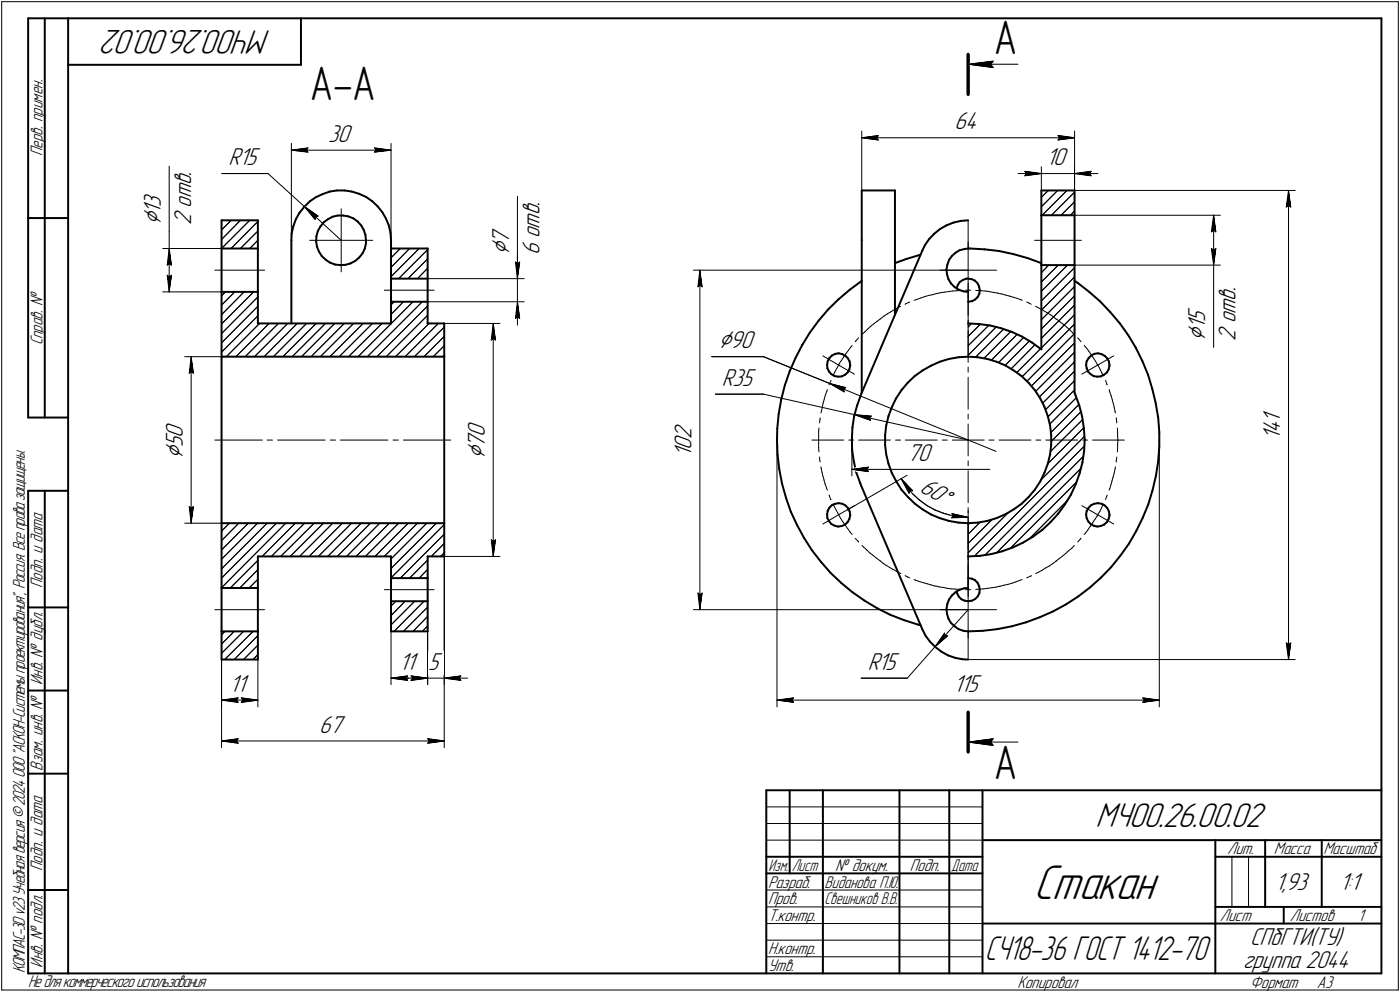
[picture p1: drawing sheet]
<svg xmlns="http://www.w3.org/2000/svg" width="421mm" height="298mm" viewBox="0 0 421 298" stroke-linecap="round" stroke-linejoin="round" font-family="sans-serif">
<defs><g id="words">
<text font-size="15.6" x="310.8" y="270.1">Стакан</text>
<g font-size="14.6">
<text x="298.9" y="16.3">А</text>
<text x="93.2" y="30.1">А-А</text>
<text x="298.9" y="234.2">А</text>
</g>
<g font-size="10.9">
<text x="81.5" y="9" transform="rotate(-180 81.5 9)">МЧ00.26.00.02</text>
<text x="329.5" y="248.5">МЧ00.26.00.02</text>
</g>
<text font-size="10.8" x="296.2" y="288.5">СЧ18-36 ГОСТ 1412-70</text>
<g font-size="8.5">
<text x="48.4" y="67.7" transform="rotate(-90 48.4 67.7)">Ç</text>
<text x="153.1" y="76.7" transform="rotate(-90 153.1 76.7)">Ç</text>
<text x="216" y="104.6">Ç90</text>
<text x="362.4" y="102.4" transform="rotate(-90 362.4 102.4)">Ç</text>
<text x="55" y="137.8" transform="rotate(-90 55 137.8)">Ç</text>
<text x="145.8" y="138" transform="rotate(-90 145.8 138)">Ç</text>
</g>
<g font-size="7.8">
<text x="287.1" y="38.9">64</text>
<text x="98.7" y="42.6">30</text>
<text x="57.5" y="52.9" transform="rotate(-90 57.5 52.9)">.</text>
<text x="68.8" y="49.6">R15</text>
<text x="314.6" y="49.6">10</text>
<text x="57.5" y="59.6" transform="rotate(-90 57.5 59.6)">т</text>
<text x="57.5" y="55.7" transform="rotate(-90 57.5 55.7)">в</text>
<text x="48.4" y="64.3" transform="rotate(-90 48.4 64.3)">1</text>
<text x="48.4" y="62.2" transform="rotate(-90 48.4 62.2)">3</text>
<text x="57.5" y="62.4" transform="rotate(-90 57.5 62.4)">о</text>
<text x="162.2" y="64.7" transform="rotate(-90 162.2 64.7)">в</text>
<text x="162.2" y="61.9" transform="rotate(-90 162.2 61.9)">.</text>
<text x="57.5" y="67.7" transform="rotate(-90 57.5 67.7)">2</text>
<text x="162.2" y="71.4" transform="rotate(-90 162.2 71.4)">о</text>
<text x="162.2" y="68.7" transform="rotate(-90 162.2 68.7)">т</text>
<text x="153.1" y="73.3" transform="rotate(-90 153.1 73.3)">7</text>
<text x="162.2" y="76.7" transform="rotate(-90 162.2 76.7)">6</text>
<text x="371.6" y="87.6" transform="rotate(-90 371.6 87.6)">.</text>
<text x="371.6" y="94.3" transform="rotate(-90 371.6 94.3)">т</text>
<text x="371.6" y="90.4" transform="rotate(-90 371.6 90.4)">в</text>
<text x="362.4" y="99" transform="rotate(-90 362.4 99)">1</text>
<text x="362.4" y="96.8" transform="rotate(-90 362.4 96.8)">5</text>
<text x="371.6" y="97.1" transform="rotate(-90 371.6 97.1)">о</text>
<text x="371.6" y="102.4" transform="rotate(-90 371.6 102.4)">2</text>
<text x="217.1" y="115.9">R35</text>
<text x="55" y="131.6" transform="rotate(-90 55 131.6)">0</text>
<text x="145.8" y="131.4" transform="rotate(-90 145.8 131.4)">0</text>
<text x="385" y="130.2" transform="rotate(-90 385 130.2)">4</text>
<text x="385" y="127" transform="rotate(-90 385 127)">1</text>
<text x="55" y="134.4" transform="rotate(-90 55 134.4)">5</text>
<text x="145.8" y="134.6" transform="rotate(-90 145.8 134.6)">7</text>
<text x="208" y="137.4" transform="rotate(-90 208 137.4)">1</text>
<text x="208" y="135.2" transform="rotate(-90 208 135.2)">0</text>
<text x="208" y="132.1" transform="rotate(-90 208 132.1)">2</text>
<text x="385" y="132.3" transform="rotate(-90 385 132.3)">1</text>
<text x="272.8" y="138.5">70</text>
<text x="276.4" y="147.6" transform="rotate(30 276.4 147.6)">60Å</text>
<text x="120.1" y="201.2">11</text>
<text x="128.8" y="201.2">5</text>
<text x="261" y="201.2">R15</text>
<text x="69.1" y="207.9">11</text>
<text x="286.8" y="207.9">115</text>
<text x="96" y="220.2">67</text>
<text x="383.5" y="267.5">1,93</text>
<text x="402.9" y="267.5">1:1</text>
<text x="376" y="284.1">СПбГТИ(ТУ)</text>
<text x="373.8" y="291">группа 2044</text>
</g>
<g font-size="5.4">
<text x="12.8" y="46.9" transform="rotate(-90 12.8 46.9)">Перв. примен.</text>
<text x="12.8" y="103.8" transform="rotate(-90 12.8 103.8)">Справ. !</text>
<text x="12.8" y="176.7" transform="rotate(-90 12.8 176.7)">Подп. и дата</text>
<text x="12.8" y="205.8" transform="rotate(-90 12.8 205.8)">Инв. ! дубл.</text>
<text x="12.8" y="231.6" transform="rotate(-90 12.8 231.6)">Взам. инв. !</text>
<text x="369.1" y="256.8">Лит.</text>
<text x="383.1" y="256.8">Масса</text>
<text x="398" y="256.8">Масштаб</text>
<text x="12.8" y="261.7" transform="rotate(-90 12.8 261.7)">Подп. и дата</text>
<text x="251.2" y="261.8">! докум.</text>
<text x="273.6" y="261.8">Подп.</text>
<text x="231" y="266.8">Разраб.</text>
<text x="248" y="266.8">Виданова П.Ю.</text>
<text x="231" y="271.8">Пров.</text>
<text x="231" y="276.8">Т.контр.</text>
<text x="366.9" y="276.8">Лист</text>
<text x="387.9" y="276.8">Листов</text>
<text x="408.4" y="276.8">1</text>
<text x="231" y="286.8">Н.контр.</text>
<text x="7.5" y="292.5" transform="rotate(-90 7.5 292.5)">КОМПАС-3Dv23Учебнаяверсия©2024ООО&quot;АСКОН-Системыпроектирования&quot;, Россия. Всеправазащищены.</text>
<text x="12.8" y="290.8" transform="rotate(-90 12.8 290.8)">Инв. ! подл.</text>
<text x="231" y="291.8">Утв.</text>
<text x="8.5" y="296.7">Недлякоммерческогоиспользования</text>
<text x="306" y="296.8">Копировал</text>
<text x="376" y="296.8">Формат</text>
<text x="396" y="296.8">A3</text>
</g>
<g font-size="5.3">
<text x="231.1" y="261.8">Изм.</text>
<text x="238.1" y="261.8">Лист</text>
<text x="286.1" y="261.8">Дата</text>
<text x="248" y="271.8">Свешников В.В.</text>
</g>
</g></defs>
<g fill="none" stroke="#000" stroke-width=".59">
<path d="M8.5 5.5v120zM8.5 5.5h12zM13.5 5.5v120zM20.5 5.5v287zM20.5 5.5h395zM20.5 19.5h70zM90.5 5.5v14zM415.5 5.5v287zM95 59.3l2-1zM97 58.3l2.1-.7zM99.1 57.6l2.2-.4zM101.3 57.2h2.3z"/>
<path d="M103.6 57.2l2.2 .4zM105.8 57.6l2.2 .7zM108 58.3l2.1 .9zM110.1 59.2l1.8 1.3zM259.2 57.2h10zM259.2 57.2v15zM269.2 57.2v15zM313.2 57.2h10zM313.2 57.2v7.5zM323.2 57.2v7.5zM8.5 65.5h12zM66.6 66.2v8.5z"/>
<path d="M66.6 74.7h11zM66.6 66.2h11zM66.6 74.7v13zM77.6 66.2v8.5zM77.6 74.7v13zM87.6 72.2v25zM87.7 70.2l-.1 2zM88.2 68l-.5 2.2zM89 65.9l-.8 2.1zM90.1 63.9l-1.1 2zM91.5 62.1l-1.4 1.8zM93.1 60.5l1.9-1.2z"/>
<path d="M93.1 60.5l-1.6 1.6zM95.1 72.6l.2 1.6zM95.2 71l-.1 1.6zM95.3 74.2l.6 1.4zM95.6 69.4l-.4 1.6zM95.9 75.6l.9 1.4zM96.4 68.1l-.8 1.3zM96.8 77l1.2 1.1zM97.4 66.8l1.2-.9zM97.4 66.8l-1 1.3zM98 78.1l1.2 .8zM98.6 65.9l1.5-.8z"/>
<path d="M99.2 78.9l1.6 .6zM100.1 65.1l1.5-.3zM100.8 79.5l1.6 .2zM101.6 64.8h1.6zM102.4 79.7l1.5-.1zM103.2 64.8l1.5 .2zM103.9 79.6l1.5-.4zM104.7 65l1.6 .6zM105.4 79.2l1.4-.8zM106.3 65.6l1.2 .9zM106.8 78.4l1.2-1zM107.5 66.5l1.1 1.2z"/>
<path d="M108.6 67.7l.8 1.4zM109.1 76.1l-1.1 1.3zM109.4 69.1l.5 1.5zM109.7 74.7l-.6 1.4zM109.9 70.6l.2 1.6zM110.1 73.1l-.4 1.6zM110.1 72.2v.9zM111.9 60.5l1.6 1.5zM113.5 62l1.5 1.8zM115 63.8l1.1 1.9zM116.1 65.7l.8 2zM116.9 67.7l.5 2.2z"/>
<path d="M117.4 69.9l.2 2.3zM117.6 74.7v9zM117.6 74.7h11zM117.6 72.2v2.5zM128.6 74.7v9zM259.2 72.2v45.8zM269.2 79.1l3.4-1.3zM269.2 72.2v22.4zM272.6 77.8l4.3-1.3zM277.4 75.4l-18.4 43zM278.1 73.7l-.7 1.7zM279.4 71.9l-1.3 1.8z"/>
<path d="M280.9 70.3l1.8-1.5zM280.9 70.3l-1.5 1.6zM282.7 68.8l1.9-1.1zM284.6 67.7l2.2-.8zM284.9 79.6l-.3 1.4zM285.4 78.1l-.5 1.5zM286.3 77l-.9 1.1zM286.3 77l1.1-1.1zM286.8 66.9l2.2-.5zM287.4 75.9l1.2-.7zM288.6 75.2l1.5-.4zM289 66.4l2.2-.2z"/>
<path d="M290.1 74.8l1.1-.1zM291.2 74.7h.5zM291.7 74.7l4.4 .2zM296.1 74.9l4.4 .5zM300.5 75.4l4.3 1zM304.8 76.4l4.2 1.2zM309 77.6l4.2 1.5zM313.2 79.7v25.3zM313.2 64.7h10zM313.2 79.7h10zM313.2 64.7v15zM323.2 79.7v38.3z"/>
<path d="M323.2 64.7v15zM66.6 87.7v19.5zM66.6 87.7h11zM77.6 97.2h40zM77.6 87.7v9.5zM117.6 90.7v6.5zM117.6 90.7h11zM117.6 83.7h11zM117.6 83.7v7zM128.6 90.7v6.5zM128.6 97.2h5zM128.6 83.7v7z"/>
<path d="M133.6 97.2v10zM243.6 99.9l-2.3 3.7zM246.2 96.4l-2.6 3.5zM249.1 93l3.1-3.1zM249.1 93l-2.9 3.4zM252.2 89.9l3.4-2.9zM255.6 87l3.6-2.6zM284.6 81l.2 1.5zM284.8 82.5l.4 1.4zM285.2 83.9l.8 1.3zM286 85.2l1.1 1.1zM287.1 86.3l1.2 .7z"/>
<path d="M288 85.7l-.3 1zM288.3 87l1.4 .5zM288.6 84.8l-.6 .9zM288.6 84.8l1-.6zM289.6 84.2l1-.5zM289.7 87.5l1.5 .2zM290.6 83.7h.6zM291.2 97.2l3.1 .2zM291.2 83.7l1.1 .2zM291.3 90.7h.1M291.3 90.7l1.1-.2zM292.3 83.9l.9 .4z"/>
<path d="M292.4 90.5l.9-.5zM293.2 84.3l.8 .8zM294 85.1l.5 1zM294 89.2l-.7 .8zM294.3 97.4l3.4 .4zM294.5 86.1l.1 1zM294.6 88.2l-.6 1zM294.6 87.1v1.1zM297.7 97.8l3.4 .8zM301.1 98.6l3.2 1.1zM304.3 99.7l3.1 1.5zM323.2 84.4l.9 .6z"/>
<path d="M324.1 85l3.5 2.7zM327.6 87.7l3.3 2.9zM330.9 90.6l3 3.2zM333.9 93.8l2.9 3.4zM336.8 97.2l2.5 3.6zM66.6 107.2h67zM66.6 107.2v50zM133.6 107.2v50zM236.1 115.7l-1.2 4.4zM237.5 111.6l-1.4 4.1zM239.3 107.5l-1.8 4.1zM241.3 103.6l-2 3.9z"/>
<path d="M248.8 109.6v1.1zM248.8 110.7l.5 1zM248.9 108.5l-.1 1.1zM249.3 111.7l.7 .7zM249.4 107.6l-.5 .9zM250 112.4l1 .6zM250.2 106.8l1-.5zM250.2 106.8l-.8 .8zM251 113l1.1 .2zM251.2 106.3l1-.1zM252.1 113.2l1.1-.1zM252.2 106.2l1.1 .2z"/>
<path d="M253.2 113.1l1-.5zM253.3 106.4l1 .5zM254.2 112.6l.7-.7zM254.3 106.9l.7 .8zM255 107.7l.5 .9zM255.4 111l-.5 .9zM255.5 108.6l.2 1.1zM255.7 109.9l-.3 1.1zM255.7 109.7v.2zM259 118.4l-1.2 3.4zM269.5 119.7l-1.3 2.6zM271.1 117.3l-1.6 2.4z"/>
<path d="M273 115.1l2.1-2.1zM273 115.1l-1.9 2.2zM275.1 113l2.4-1.7zM277.5 111.3l2.5-1.4zM280 109.9l2.6-1.2zM282.6 108.7l2.8-.8zM285.4 107.9l2.9-.5zM288.3 107.4l2.9-.2zM291.2 107.2l2.8 .2zM294 107.4l2.9 .5zM296.9 107.9l2.8 .8zM299.7 108.7l2.6 1.1z"/>
<path d="M302.3 109.8l2.6 1.5zM304.9 111.3l2.4 1.7zM307.3 113l2.1 2.1zM307.4 101.2l3 1.8zM309.4 115.1l1.8 2.2zM310.4 103l2.8 2zM311.2 117.3l1.6 2.4zM312.8 119.7l1.3 2.6zM323.2 118l.2 .7zM323.4 118.7l1.2 3.2zM326.6 109.6l.2 1.1zM326.8 108.5l-.2 1.1z"/>
<path d="M326.8 110.7l.4 1zM327.2 111.7l.8 .7zM327.4 107.6l-.6 .9zM328 112.4l.9 .6zM328.2 106.8l.9-.5zM328.2 106.8l-.8 .8zM328.9 113l1.1 .2zM329.1 106.3l1.1-.1zM330 113.2l1-.1zM330.2 106.2l1.1 .2zM331 113.1l1.1-.5zM331.3 106.4l.9 .5z"/>
<path d="M332.1 112.6l.8-.7zM332.2 106.9l.8 .8zM333 107.7l.5 .9zM333.4 111l-.5 .9zM333.5 108.6l.2 1.1zM333.7 109.9l-.3 1.1zM333.7 109.7v.2zM339.3 100.8l2.3 3.8zM341.6 104.6l2 3.9zM343.6 108.5l1.7 4.1zM345.3 112.6l1.2 4.2zM346.5 116.8l1.1 4.3z"/>
<path d="M8.5 125.5h12zM233.7 132.2l.1 4.5zM233.8 128.8l-.1 3.4zM233.8 136.7l.6 4.3zM234.2 124.4l-.4 4.4zM234.9 120.1l-.7 4.3zM256.2 131.9l.1 3.4zM256.3 135.3l.5 3.4zM256.4 128.4l-.2 3.5zM256.8 138.7l.8 3.4zM256.9 125.1l-.5 3.3zM257.8 121.8l-.9 3.3z"/>
<path d="M266.2 130.8v2.9zM266.2 133.7l.3 2.9zM266.5 127.8l-.3 3zM266.5 136.6l.7 2.8zM267.2 125.1l-.7 2.7zM267.2 139.4l1 2.8zM268.2 122.3l-1 2.8zM314.1 122.3l1 2.8zM315.1 139.4l-1 2.7zM315.1 125.1l.7 2.7zM315.8 136.6l-.7 2.8zM315.8 127.8l.3 2.9z"/>
<path d="M316.1 133.6l-.3 3zM316.1 130.7v2.9zM324.6 121.9l.9 3.3zM325.5 125.2l.5 3.5zM325.5 138.9l-.8 3.3zM326 128.7l.2 3.4zM326.1 135.6l-.6 3.3zM326.2 132.1l-.1 3.5zM347.6 121.1l.7 4.4zM348.3 138.7l-.7 4.3zM348.3 125.5l.4 4.4zM348.7 134.3l-.4 4.4z"/>
<path d="M348.7 129.9v4.4zM8.5 147.5v145zM8.5 147.5h12zM13.5 147.5v145zM66.6 157.2h67zM66.6 157.2v19.5zM133.6 157.2v10zM234.4 141l.8 4.4zM235.2 145.4l1.2 4.2zM236.4 149.6l1.4 4.2zM237.8 153.8l1.9 3.9zM239.7 157.7l2.1 3.9z"/>
<path d="M248.8 154.6v1.1zM248.8 155.7l.5 .9zM248.9 153.6l-.1 1zM249.3 156.6l.7 .9zM249.4 152.6l-.5 1zM250 157.5l1 .5zM250.2 151.8l1-.4zM250.2 151.8l-.8 .8zM251 158l1.1 .2zM251.2 151.4l1-.2zM252.1 158.2l1.1-.1zM252.2 151.2l1.1 .2z"/>
<path d="M253.2 158.1l1-.5zM253.3 151.4l1 .5zM254.3 151.9l.7 .8zM254.9 156.9l-.7 .7zM255 152.7l.5 1zM255.4 156l-.5 .9zM255.5 153.7l.2 1zM255.7 154.9l-.3 1.1zM255.7 154.7v.2zM257.6 142.1l1.1 3.2zM258.7 145.3l.3 .7zM259 146l18.4 43.1z"/>
<path d="M268.2 142.2l1.4 2.5zM269.6 144.7l1.5 2.5zM271.1 147.2l1.9 2.2zM273 149.4l2.2 2zM275.2 151.4l2.3 1.7zM277.5 153.1l2.5 1.5zM280 154.6l2.6 1.1zM282.6 155.7l2.8 .8zM285.4 156.5l2.9 .6zM288.3 157.1l2.9 .1zM291.2 157.2l2.8-.1zM294 157.1l2.9-.6z"/>
<path d="M296.9 156.5l2.8-.8zM299.7 155.7l2.7-1.2zM302.4 154.5l2.5-1.4zM304.9 153.1l2.4-1.7zM307.3 151.4l2.1-2zM311.2 147.2l-1.8 2.2zM312.8 144.7l-1.6 2.5zM313.4 159.3l2.6-2.4zM314.1 142.1l-1.3 2.6zM318.3 154.3l-2.3 2.6zM320.3 151.6l-2 2.7zM322.1 148.7l-1.8 2.9z"/>
<path d="M323.5 145.5l-1.4 3.2zM324.7 142.2l-1.2 3.3zM326.6 154.6l.2 1.1zM326.8 153.6l-.2 1zM326.8 155.7l.4 .9zM327.2 156.6l.8 .9zM327.4 152.6l-.6 1zM328 157.5l.9 .5zM328.2 151.8l.9-.4zM328.2 151.8l-.8 .8zM328.9 158l1.1 .2zM329.1 151.4l1.1-.2z"/>
<path d="M330 158.2l1-.1zM330.2 151.2l1.1 .2zM331 158.1l1.1-.5zM331.3 151.4l.9 .5zM332.1 157.6l.8-.7zM332.2 151.9l.8 .8zM333 152.7l.5 1zM333.4 156l-.5 .9zM333.5 153.7l.2 1zM333.7 154.9l-.3 1.1zM333.7 154.7v.2zM341.7 159.6l-2.2 3.8z"/>
<path d="M343.7 155.6l-2 4zM345.4 151.6l-1.7 4zM346.6 147.3l-1.2 4.3zM347.6 143l-1 4.3zM66.6 176.7h11zM66.6 176.7v13zM77.6 167.2h40zM77.6 167.2v9.5zM77.6 176.7v13zM117.6 173.7h11zM117.6 167.2v6.5zM117.6 173.7v7z"/>
<path d="M128.6 167.2h5zM128.6 167.2v6.5zM128.6 173.7v7zM241.8 161.6l2.4 3.8zM244.2 165.4l2.7 3.4zM246.9 168.8l2.9 3.3zM249.8 172.1l3.2 3.1zM253 175.2l3.4 2.8zM256.4 178l3.6 2.5zM286.3 179l-.9 1.2zM286.3 179l1.1-1zM287.4 178l1.2-.8z"/>
<path d="M287.7 177.7l.2 .6zM287.9 178.3l.5 1zM288.4 179.3l.7 .8zM288.6 177.2l1.5-.4zM290.1 176.8l1.1-.1zM291.2 167.2l3.4-.2zM291.2 173.7l1.1 .2zM292.3 173.9l.9 .4zM293.2 174.3l.8 .8zM294 175.1l.5 1zM294 179.2l-.7 .8zM294.5 176.1l.1 1z"/>
<path d="M294.6 178.2l-.6 1zM294.6 167l3.4-.5zM294.6 177.1v1.1zM298 166.5l3.3-.8zM301.3 165.7l3.3-1.2zM304.6 164.5l3.1-1.4zM307.7 163.1l2.9-1.8zM310.6 161.3l2.8-2zM324.3 179.2l3.5-2.7zM327.8 176.5l3.3-2.9zM334.2 170.4l-3.1 3.2zM337 167l-2.8 3.4z"/>
<path d="M339.5 163.4l-2.5 3.6zM8.5 182.5h12zM66.6 198.2h11zM66.6 189.7v8.5zM66.6 189.7h11zM77.6 189.7v8.5zM117.6 180.7h11zM117.6 189.7h11zM117.6 180.7v9zM128.6 180.7v9zM260 180.5l3.8 2.3zM263.8 182.8l3.9 1.9z"/>
<path d="M267.7 184.7l4.2 1.7zM271.9 186.4l4.2 1.3zM276.1 187.7l.8 .2zM277.4 189.1l1 2zM278.4 191.1l1.3 1.8zM279.7 192.9l1.6 1.6zM281.3 194.5l1.8 1.3zM283.1 195.8l2 1.1zM284.6 183l.2 1.5zM284.8 184.5l.4 1.4zM284.9 181.5l-.3 1.5zM285.1 196.9l2.2 .8z"/>
<path d="M285.2 185.9l.8 1.3zM285.4 180.2l-.5 1.3zM286 187.2l1.1 1zM287.1 188.2l1.2 .9zM287.3 197.7l2.2 .4zM288.3 189.1l1.4 .5zM289.1 180.1l1 .4zM289.5 198.1l1.7 .1zM289.7 189.6l1.5 .1zM290.1 180.5l1.1 .2zM291.2 189.7l4.4-.1zM291.3 180.7h.1"/>
<path d="M291.3 180.7l1.1-.2zM292.4 180.5l.9-.5zM295.6 189.6l4.4-.5zM300 189.1l4.3-.9zM304.3 188.2l4.2-1.2zM308.5 187l4.2-1.5zM312.7 185.5l4-1.8zM316.7 183.7l3.9-2.1zM320.6 181.6l3.7-2.4zM8.5 207.5h12zM8.5 232.5h12zM230.5 237.5h185z"/>
<path d="M230.5 237.5v55zM237.5 237.5v25zM247.5 237.5v55zM270.5 237.5v55zM285.5 237.5v55zM295.5 237.5v55zM230.5 257.5h65zM295.5 252.5h120zM365.5 252.5v40zM365.5 257.5h15zM380.5 252.5v20zM380.5 257.5h35z"/>
<path d="M397.5 252.5v20zM8.5 267.5h12zM230.5 262.5h65zM295.5 277.5h70zM365.5 277.5h50zM365.5 272.5h50zM386.1 272.5v5zM8.5 292.5h12zM20.5 292.5h395z"/>
</g>
<g fill="none" stroke="#000" stroke-width=".3">
<path d="M.5 .5v297zM.5 .5h420zM291.2 19.3l7.5-.9zM291.2 19.3l7.5 1zM291.2 19.3h15zM297.9 19.3l.8 1zM298.7 18.4l-.8 .9zM420.5 .5v297zM259.2 39.4v17.8zM323.2 39.4v17.8zM50.9 50v19.7zM66.7 52.2h13.9z"/>
<path d="M80.6 52.2l10.9 9.9zM87.6 43.1v29.1zM87.6 45.1l5-.7zM87.6 45.1l5 .6zM87.6 45.1h30zM92.1 45.1l.5 .6zM92.6 44.4l-.5 .7zM112.6 45.7l5-.6zM112.6 44.4l.5 .7zM112.6 44.4l5 .7zM113.1 45.1l-.5 .6zM117.6 43.1v29.1z"/>
<path d="M155.6 59v19.7zM259.2 41.4l5-.7zM259.2 41.4l5 .7zM259.2 41.4h64zM263.7 41.4l.5 .7zM264.2 40.7l-.5 .7zM306.2 52.2h7zM308.2 51.5l5 .7zM308.2 51.5l.5 .7zM308.2 52.8l5-.6zM308.7 52.2l-.5 .6zM313.2 59.3l2.1-2.1z"/>
<path d="M313.2 50.1v7.1zM313.2 52.2h10zM318.2 42.1l5-.7zM318.2 40.7l.5 .7zM318.2 40.7l5 .7zM318.7 41.4l-.5 .7zM320.9 57.2l-7.5 7.5zM323.2 50.1v7.1zM323.2 57.2h66.4zM323.2 52.2l5 .6zM323.2 52.2l5-.7zM323.2 52.2h7z"/>
<path d="M327.7 52.2l.5 .6zM328.2 51.5l-.5 .7zM387.5 57.2l.7 5zM387.5 57.2l-.7 5zM387.5 57.2v141zM48.9 74.7h17.7zM50.3 79.7l.6-.5zM50.9 69.7v5zM50.9 74.7l.7 5zM50.9 79.2l.7 .5zM50.9 74.7l-.6 5zM50.9 74.7v13z"/>
<path d="M66.6 74.7l8.5-8.5zM66.6 69.1l2.9-2.9zM66.6 66.3h.1M72.3 74.7l5.3-5.3zM72.3 66.2l-5.7 5.8zM75.1 74.7l2.5-2.5zM77.6 66.5l-8.1 8.2zM91.5 62.1l4.2 2.8zM91.5 62.1l3.2 3.9zM91.5 62.1l11.1 10.1zM93.1 72.2h9.5zM94.8 65.1l.9-.2z"/>
<path d="M94.8 65.1l-.1 .9zM102.6 72.2h9.5zM102.6 72.2v9.5zM102.6 62.7v9.5zM117.6 77.5l2.8-2.8zM123.2 74.7l-5.6 5.6zM155 78.7l.6 .5zM155 78.7l.6 5zM155.6 78.7v5zM155.6 79.2l.7-.5zM155.6 76.7v7zM156.3 78.7l-.7 5z"/>
<path d="M291.2 66.2v8.5zM291.2 72.7v8.5zM311.1 72.2h14.1zM313.2 62.1l4.9-4.9zM315.4 79.7l-2.2 2.3zM316.2 64.7l7-7zM319.1 64.7l4.1-4.1zM321.9 64.7l1.3-1.3zM323.2 64.7h43.8zM323.2 79.7h43.8zM364.3 69.7l.7-.5zM364.3 74.7l.7 5z"/>
<path d="M364.3 74.7l.7 .5zM365 79.7v5zM365 64.7l.7 5zM365 69.2l.7 .5zM365 64.7l-.7 5zM365 75.2l.7-.5zM365 64.7v15zM365.7 74.7l-.7 5zM386.8 62.2l.7-.5zM387.5 61.7l.7 .5zM48.9 87.7h17.7zM50.3 82.7l.6 5z"/>
<path d="M50.3 82.7l.6 .5zM50.9 83.2l.7-.5zM51.6 82.7l-.7 5zM64.6 81.2h15zM66.6 97.4l9.7-9.7zM66.6 91.7l4-4zM66.6 88.9l1.2-1.2zM73.4 87.7l-6.8 6.9zM77.6 92l-11 11zM77.6 89.2l-11 11zM115.6 87.2h15zM117.6 91.6l.9-.9z"/>
<path d="M117.6 83.1l8.5-8.4zM119.9 83.7l8.7-8.7zM121.3 90.7l-3.7 3.8zM122.7 83.7l5.9-5.9zM128.4 83.7l.2-.2zM128.6 80.6l-3 3.1zM128.6 90.7h29zM128.6 83.7h29zM133.6 97.2h16.8zM148.3 97.2l.7 5zM148.3 97.2l-.6 5zM148.3 97.2v70z"/>
<path d="M155 95.7l.6-.5zM155.6 90.7l-.6 5zM155.6 95.2l.7 .5zM155.6 90.7l.7 5zM155.6 90.7v7zM155.6 83.7v7zM208.5 81.2h82.7zM209.9 86.2l.6-.5zM210.5 81.2l.7 5zM210.5 85.7l.7 .5zM210.5 81.2l-.6 5zM210.5 81.2v102z"/>
<path d="M260.1 99.7l.8-.8zM260.9 98.9l1-.9zM261.9 98l.9-.7zM262.8 97.3l1-.8zM263.8 96.5l1-.7zM264.8 95.8l1.1-.8zM264.8 95.8h.1M265.9 95l1-.7zM266.9 94.3l1-.6zM267.9 93.7l1.1-.7zM269 93l1-.5zM270 92.5l.8-.5z"/>
<path d="M272.3 91.4l1.1-.6zM272.3 91.4h.1M273.4 90.8h.2zM274.9 90.3l.8-.3zM275.7 90l1.2-.4zM276.9 89.6l1.1-.4zM278 89.2l1.2-.4zM279.2 88.8l1.2-.2zM280.4 88.6l1.2-.4zM281.6 88.2h.3zM281.9 88.2l.9-.2zM282.7 81.2h8.5z"/>
<path d="M282.8 88l1.3-.2zM284.1 87.8l1.1-.2zM285.2 87.6l1.2-.1zM286.4 87.5l1.3-.1zM287.7 87.4l1.2-.1zM289 87.3h.1M290.4 87.2h1zM291.2 87.7v19.5zM291.2 85.2v9.5zM291.2 96.3v1.5zM291.2 99.3v9.6zM291.2 81.2h8.5z"/>
<path d="M291.2 81.2v8.5zM291.4 87.2h.5zM292.2 97.2l-1 1.1zM293.5 87.3h.4zM293.9 87.3l1.2 .1zM295.1 87.4l1.2 .1zM296.3 87.5l1.2 .1zM297.5 87.6l1.3 .3zM298.8 87.9l1.2 .2zM299.6 98.2l-8.4 8.6zM300 88.1l.6 .1zM300.6 88.2l.6 .1z"/>
<path d="M301.2 88.3l1.1 .3zM302.3 88.6l1.3 .4zM303.6 89l1.1 .3zM304.7 89.3l1.2 .4zM305.9 89.7l1.2 .4zM307.1 90.1l.3 .2zM308.8 90.8l.6 .2zM309.4 91l.7 .4zM311.6 92.1h.1M311.6 92.1l1.1 .6zM312.7 92.7l1.1 .6zM313.2 98.9l10-10z"/>
<path d="M313.2 96.1l10-10zM313.2 93.2l10-10zM313.2 90.4l10-10zM313.2 87.5l7.9-7.8zM313.2 84.8l5.1-5.1zM313.8 93.3l1 .6zM314.8 93.9l1.1 .7zM315.9 94.6l1 .6zM316.9 95.2l.7 .6zM317.6 95.8l.3 .2zM317.9 96l1 .8zM318.9 96.8l1 .7z"/>
<path d="M319.9 97.5l.9 .8zM320.8 98.3l.9 .8zM321.7 99.1l.9 .9zM322.6 100l.5 .5zM323.2 97.4l-15.8 15.8zM365 84.7v19.7zM55.5 107.2h11.1zM56.9 112.2l.6-.5zM57.5 107.2l.7 5zM57.5 111.7l.7 .5zM57.5 107.2l-.6 5zM57.5 107.2v50z"/>
<path d="M66.6 105.8l11-10.9zM68.1 107.2l10-10zM71 107.2l9.9-10zM73.7 107.2l10-10zM76.5 107.2l10-10zM79.4 107.2l10-10zM82.2 107.2l10-10zM85.1 107.2l10-10zM87.9 107.2l10-10zM90.7 107.2l10-10zM93.6 107.2l9.9-10zM96.4 107.2l9.9-10z"/>
<path d="M99.2 107.2l10-10zM102 107.2l10-10zM104.8 107.2l10.1-10zM107.7 107.2l16.5-16.5zM110.5 107.2l16.5-16.5zM113.4 107.2l15.2-15.3zM116.2 107.2l12.4-12.5zM119 107.2l10-10zM121.8 107.2l10-10zM124.6 107.2l9-8.9zM127.5 107.2l6.1-6.1zM133.1 107.2l.5-.4z"/>
<path d="M133.6 103.9l-3.3 3.3zM147.7 102.2l.6-.5zM148.3 101.7l.7 .5zM214 107.2h15.6zM215.1 118.4h14.5zM229.6 118.4l27.4 6.2zM229.6 107.2l19.9 8zM247.5 106.9l4.7 2.8zM247.9 119.9l-.2 .7zM248.2 118.7l-.3 1.2zM248.7 117.6l-.5 1.1zM248.8 117.1l-.1 .5z"/>
<path d="M249.5 115.2l-.2 .5zM249.5 115.2l4.8 1.3zM249.5 115.2l4.4 2.6zM249.5 115.2l50.1 20.4zM249.9 114.3l-.4 .9zM251 111.8l-.5 1.1zM251.6 110.7l-.6 1.1zM252.2 109.7l-.6 1zM252.2 109.7l4.8 2.7zM252.4 109.3l-.2 .4zM253.1 108.3l-.7 1zM253.7 116.9l.6-.4z"/>
<path d="M253.7 116.9l.2 .9zM253.7 107.3l-.6 1zM254.4 106.3l-.7 1zM255.2 105.2l-.8 1.1zM255.9 104.2l-.7 1zM256.3 103.8l-.4 .4zM257.5 102.4l-.3 .3zM258.2 101.5l-.7 .9zM259.2 100.5l.9-.8zM291.2 103.9l6.1-6.1zM291.2 101.1l3.7-3.7zM291.2 110.3v1.5z"/>
<path d="M291.2 113.4v9.5zM293.5 107.3l8.3-8.4zM295.9 107.7l8.1-8zM298.2 108.2l7.7-7.7zM302.3 109.8l7.3-7.4zM307.8 101.4l-7.5 7.6zM308.9 114.6l14.3-14.4zM310.2 116l13-13zM311.3 103.5l-7.2 7.3zM312.6 119.3l10.6-10.6zM312.9 104.8l-7.1 7.1zM313.2 104.6l10-10z"/>
<path d="M313.2 101.7l10-10zM323.2 117.2l-8 8zM323.2 111.5l-9.6 9.7zM323.2 105.8l-11.7 11.8zM324.1 101.5l.3 .3zM324.4 101.8l.7 .9zM325.4 112.4l4.7-2.7zM326.1 103.8l.6 .8zM326.7 104.6l.8 1zM327.5 105.6l.7 1zM328.2 106.6l.6 1zM328.8 107.6l.7 1z"/>
<path d="M329.5 108.6l.6 1.1zM330.1 109.7l.2 .2zM330.1 109.7l4.8-2.8zM330.3 109.9l.6 1.1zM330.9 111l.5 1.1zM331.4 112.1l.4 .8zM332.5 114.3l.4 1.2zM332.9 115.5l.1 .2zM333.6 117.1l.2 .7zM333.8 117.8l.4 1.2zM334.2 119l.3 1.1zM64.6 132.2h14.3z"/>
<path d="M80.3 132.2h1.7zM83.5 132.2h14.3zM99.3 132.2h1.6zM102.4 132.2h14.3zM118.2 132.2h1.6zM121.3 132.2h14.3zM233.7 132.2v80.2zM244.2 132.2h9.5zM246.2 129.6v1.3zM246.2 130.9v1.2zM246.2 132.1v.1zM246.2 132.2v1.1z"/>
<path d="M246.2 133.3v1.2zM246.2 134.5l.1 1.3zM246.3 128.6l-.1 1zM246.5 137.3v1zM246.5 138.3l.1 .6zM246.6 125.6v.4zM246.6 126l-.1 1.1zM247.1 123.5l-.2 .6zM247.3 122.3l-.2 1.2zM247.6 121.1l-.3 1.2zM247.7 120.6l-.1 .5zM255.3 132.2h1.4z"/>
<path d="M256.2 132.2v10.8zM257 124.6l5 .5zM257 124.6l4.8 1.7zM257 124.6l34.2 7.6zM258.2 132.2h9.6zM261.5 125.6l.5-.5zM261.5 125.6l.3 .7zM269.3 132.2h1.5zM272.3 132.2h9.6zM283.4 132.2h1.5zM286.4 132.2h4.8zM291.2 124.5v1.4z"/>
<path d="M291.2 127.4v4.8zM291.2 138.5v1.5zM291.2 132.2v4.8zM291.2 132.2h4.8zM297.4 132.2h1.6zM300.5 132.2h9.5zM311.6 132.2h1.4zM314.5 123.1l8.7-8.7zM314.5 132.2h9.6zM315.7 127.4l8.1-7.9zM315.9 135.7l9.7-9.6zM316.1 130l8.4-8.5z"/>
<path d="M316.1 132.7l9-9zM325.6 132.2h1.5zM325.8 137.2l-29.6 29.7zM326 128.5l-10.9 10.9zM326.1 134l-33.1 33.1zM328.6 132.2h9.6zM334.5 120.1l.1 .5zM334.6 120.6l.3 .7zM334.9 121.3l.2 1.2zM335.1 122.5l.3 1.2zM335.4 123.7v.4zM335.7 138.4v.5z"/>
<path d="M335.7 125.6l.1 .6zM335.8 126.2l.1 .9zM335.9 137.3l-.2 1.1zM336 128.6l.1 1.3zM336.1 134.8l-.1 1zM336.1 133.5v1.3zM336.1 131.1l.1 1.1zM336.1 129.9v1.2zM336.2 132.3l-.1 1.2zM336.2 132.3h.1M348.7 132.2v80.2zM55.5 157.2h11.1z"/>
<path d="M56.9 152.2l.6 5zM56.9 152.2l.6 .5zM57.5 152.7l.7-.5zM58.2 152.2l-.7 5zM66.6 159.6l2.4-2.4zM71.8 157.2l-5.2 5.3zM85.9 157.2l-19.3 19.4zM246.9 140.3l.1 .4zM247 140.7l.2 1.2zM247.2 141.9l.3 1.2zM247.5 143.1l.2 .7zM247.5 157.5l4.7-2.8z"/>
<path d="M247.7 143.8l.1 .5zM247.8 144.3l.4 1.2zM248.2 145.5l.4 1.1zM248.6 146.6l.2 .7zM249.3 148.8l.1 .2zM249.4 149l.5 1.1zM249.9 150.1h.1M250.5 151.5l.5 .8zM251 152.3l.5 1.1zM251.5 153.4l.6 1.1zM252.1 154.5l.1 .2zM252.2 154.7l.6 1.1z"/>
<path d="M252.2 154.7l4.8-2.7zM252.8 155.8l.7 1zM253.5 156.8l.7 1zM254.2 157.8l.7 1zM254.8 153.2l18-10.4zM254.9 158.8l.7 1.1zM255.6 159.9l.7 .7zM256.2 141.1l5-.7zM256.2 141.1l5 .6zM256.2 141.1h41.5zM260.7 141.1l.5 .6zM261.2 140.4l-.5 .7z"/>
<path d="M271 143.8l1.6 2.3zM271 143.8l3.5 3.7zM271 143.8l2.4 4.5zM272.6 146.1l1.8 2.2zM273.6 147.5h.9zM273.6 147.5l-.2 .8zM274.4 148.3l2 1.9zM276.4 150.2l2.3 1.7zM278.7 151.9l2.5 1.3zM281.2 153.2l2.6 1.1zM283.8 154.3l2.7 .7zM286.2 155.6l5-.2z"/>
<path d="M286.3 154.3l.4 .7zM286.3 154.3l4.9 1.1zM286.5 155l2.8 .4zM286.7 155l-.5 .6zM289.3 155.4h1.9zM291.2 157.6l.5-.4zM291.2 157.2v19.5zM291.2 155.5v9.6zM291.2 152.6v1.5zM291.2 141.5v9.5zM291.2 153.5v23.7zM313.1 144.2l13-13.1z"/>
<path d="M321.1 150.4l-11.7 11.7zM325.1 140.7l-25.5 25.5zM325.4 152l4.7 2.7zM327.2 159.2l-.7 1zM327.9 158.2l-.7 1zM328.6 157.1l-.7 1.1zM329.3 156.1l-.7 1zM329.9 155.1l-.6 1zM330.1 154.7l-.2 .4zM330.1 154.7l4.8 2.8zM330.8 153.7l-.7 1zM331.3 152.6l-.5 1.1z"/>
<path d="M331.8 151.5l-.5 1.1zM332.8 149.2l-.3 .9zM333 148.8l-.2 .4zM333.8 146.9l-.2 .4zM334.1 145.7l-.3 1.2zM334.4 144.5l-.3 1.2zM334.6 143.8l-.2 .7zM334.8 143.3l-.2 .5zM335.1 142.1l-.3 1.2zM335.4 140.9l-.3 1.2zM335.4 140.3v.6zM66.6 173.7l16.5-16.5z"/>
<path d="M66.6 170.9l13.7-13.7zM66.6 168.1l10.9-10.9zM66.6 165.3l8.1-8.1zM69.3 176.7l8.3-8.3zM77.6 174.1l-2.7 2.6zM77.6 171.2l-5.5 5.5zM78.8 167.2l10-10zM81.6 167.2l10-10zM84.4 167.2l10.1-10zM87.3 167.2l10-10zM90.1 167.2l10-10zM93 167.2l10-10z"/>
<path d="M95.8 167.2l9.9-10zM98.6 167.2l10-10zM101.4 167.2l10-10zM104.2 167.2l10-10zM107.1 167.2l10-10zM109.9 167.2l10-10zM112.8 167.2l10-10zM115.6 177.2h15zM115.6 167.2l10-10zM117.6 173.7l16-16.1zM117.6 170.9l13.6-13.7zM117.6 168l10.8-10.8z"/>
<path d="M120.4 173.7l13.2-13.2zM123.2 173.7l5.4-5.4zM128.6 171.1l-2.5 2.6zM128.6 167.2v38.5zM129.7 167.2l3.9-3.9zM132.5 167.2l1.1-1.1zM133.6 167.2h16.8zM133.6 167.2v57.5zM133.6 167.2v38.5zM147.7 162.2l.6 5zM147.7 162.2l.6 .5zM148.3 162.7l.7-.5z"/>
<path d="M149 162.2l-.7 5zM209.9 178.2l.6 5zM209.9 178.2l.6 .5zM210.5 178.7l.7-.5zM211.2 178.2l-.7 5zM257.2 161.8l.9 .8zM258.1 162.6l.1 .3zM259.2 163.9l.6 .5zM259.8 164.4l.9 .9zM260.7 165.3l.8 .8zM261.5 166.1l1.1 .8zM262.6 166.9l.9 .7z"/>
<path d="M263.5 167.6l1 .8zM264.5 168.4l.3 .2zM264.8 168.6l.6 .6zM265.4 169.2l1 .6zM266.4 169.8l1.1 .7zM267.5 170.5l1.1 .6zM268.6 171.1l1.1 .6zM269.7 171.7l1.1 .6zM270.8 172.3h.1M272.2 173l.8 .4zM273 173.4l.6 .3zM274.9 174.2l.4 .1z"/>
<path d="M275.3 174.3l1.1 .5zM276.4 174.8l1.2 .3zM277.6 175.1l1.2 .3zM278.8 175.4l1.2 .4zM280 175.8l1.2 .3zM281.2 176.1l.7 .1zM281.9 176.2l.5 .2zM282.4 176.4l1.2 .1zM283.6 176.5l1.2 .3zM284.8 176.8l1.2 .2zM286 177h1.3zM287.3 177l1.2 .1z"/>
<path d="M288.5 177.1h.5zM290.4 177.2h.6zM291 177.2h.9zM291.2 166.1l12-12zM291.2 163.3l7.2-7.2zM291.2 160.5l3.5-3.5zM291.2 169.7v9.5zM291.2 166.6v1.5zM291.2 174.7v8.5zM293.5 177.1l1.1-.1zM294.6 177h1.3zM295.9 177l1.2-.2z"/>
<path d="M297.1 176.8l1.3-.2zM298.4 176.6l1.2-.2zM299.6 176.4l1-.2zM300.6 176.2h.1zM300.7 176.2l1.3-.3zM302 175.9l1.2-.3zM303.2 175.6l1.2-.3zM303.8 164.8l20-20zM304.4 175.3l1.2-.5zM305.6 174.8l1.1-.4zM306.7 174.4l.7-.2zM308.8 173.7l.1-.1z"/>
<path d="M308.9 173.6l1.2-.5zM310.1 173.1h.1M311.5 172.4l.8-.4zM312.3 172l1.1-.6zM313.4 171.4l1.1-.7zM314.5 170.7l1.1-.6zM315.6 170.1l1-.7zM316.6 169.4l1-.7zM317.6 168.7h.1M317.7 168.6l.8-.7zM318.5 167.9l1-.8zM319.5 167.1l1-.7z"/>
<path d="M320.5 166.4l.9-.9zM321.4 165.5l.9-.7zM323.1 163.9l-.8 .9zM324.9 162.1l-.8 .8zM325.1 161.7l-.2 .4zM326.1 160.6l.4-.4zM64.6 183.2h15zM66.6 196.3l6.6-6.6zM66.6 193.5l3.8-3.8zM66.6 190.8l1-1.1zM66.6 198.2v14.2zM66.6 198.2v26.5z"/>
<path d="M67.6 198.2l8.5-8.5zM73.2 198.2l4.4-4.3zM77.6 196.7l-1.5 1.5zM77.6 191l-7.2 7.2zM77.6 198.2v14.2zM117.6 187.8l7.1-7.1zM117.6 182.1l1.4-1.4zM117.6 189.7v16zM121.3 189.7l7.3-7.2zM121.8 180.7l-4.2 4.3zM127 189.7l1.6-1.6zM127.5 180.7l-9 9z"/>
<path d="M128.6 185.3l-4.4 4.4zM128.6 189.7v16zM208.5 183.2h82.7zM281.2 194.4l-8.3 9.4zM281.2 194.4l3.8-3.3zM282.7 183.2h8.5zM284.1 190.2l-2.9 4.2zM284.1 190.2l.1 .8zM284.2 191l.8 .1zM291.2 189.7v8.5zM291.2 183.2h8.5zM291.2 183.2v8.5z"/>
<path d="M291.2 198.2h98.4zM291.2 183.2l-10 11.2zM386.8 193.2l.7 5zM386.8 193.2l.7 .5zM387.5 193.7l.7-.5zM388.2 193.2l-.7 5zM66.6 210.4l5-.7zM66.6 210.4l5 .7zM66.6 210.4h11zM71.1 210.4l.5 .7zM71.6 209.7l-.5 .7zM72.6 211.1l5-.7z"/>
<path d="M72.6 209.7l.5 .7zM72.6 209.7l5 .7zM73.1 210.4l-.5 .7zM117.6 203.8l5-.7zM117.6 203.8l5 .7zM117.6 203.8h11zM121.6 203.8h7zM122.1 203.8l.5 .7zM122.6 203.1l-.5 .7zM123.6 204.5l5-.7zM123.6 203.1l.5 .7zM123.6 203.1l5 .7z"/>
<path d="M124.1 203.8l-.5 .7zM128.6 203.8h5zM133.6 203.8l5 .7zM133.6 203.8l5-.7zM133.6 203.8h7zM138.1 203.8l.5 .7zM138.6 203.1l-.5 .7zM233.7 210.4l5-.7zM233.7 210.4l5 .7zM233.7 210.4h115zM238.2 210.4l.5 .7zM238.7 209.7l-.5 .7z"/>
<path d="M259 203.8h13.9zM343.7 211.1l5-.7zM343.7 209.7l.5 .7zM343.7 209.7l5 .7zM344.2 210.4l-.5 .7zM66.6 222.7l5-.7zM66.6 222.7l5 .7zM66.6 222.7h67zM71.1 222.7l.5 .7zM71.6 222l-.5 .7zM128.6 223.4l5-.7zM128.6 222l.5 .7z"/>
<path d="M128.6 222l5 .7zM129.1 222.7l-.5 .7zM291.2 223l7.5-1zM291.2 223l7.5 1zM291.2 223h15zM297.9 223l.8 1zM298.7 222l-.8 1zM230.5 247.5h65zM230.5 252.5h65zM230.5 242.5h65zM370.5 257.5v15zM375.5 257.5v15z"/>
<path d="M230.5 267.5h65zM230.5 272.5h65zM230.5 277.5h65zM.5 297.5h420zM230.5 282.5h65zM230.5 287.5h65z"/>
</g>
<path d="M291.2 16.3v12.1zM291.2 214v12z" fill="none" stroke="#000" stroke-width="1"/>
<g fill="#fff" stroke="#fff" stroke-width=".3">
<path d="M298.9 5.1h7.1zM298.9 5.2h7.1zM298.9 5.2h7.1zM298.9 5.3h7.1zM298.9 5.4h7.1zM298.9 5.5h7.1zM298.9 5.6h7.1zM298.9 5.7h7.1zM298.9 5.8h7.1zM298.9 5.8h7.1zM298.9 5.9h7.1zM298.9 6h7.1zM298.9 6.1h7.1zM298.9 6.2h7.1zM298.9 6.3h7.1zM298.9 6.3h7.1zM298.9 6.4h7.1zM298.9 6.5h7.1zM298.9 6.6h7.1zM298.9 6.7h7.1zM298.9 6.8h7.1zM298.9 6.9h7.1zM298.9 6.9h7.1zM298.9 7h7.1zM298.9 7.1h7.1zM298.9 7.2h7.1zM298.9 7.3h7.1zM298.9 7.4h7.1zM298.9 7.5h7.1zM298.9 7.5h7.1zM298.9 7.6h7.1zM298.9 7.7h7.1zM298.9 7.8h7.1zM298.9 7.9h7.1zM298.9 8h7.1zM298.9 8h7.1zM298.9 8.1h7.1zM298.9 8.2h7.1zM298.9 8.3h7.1zM298.9 8.4h7.1zM298.9 8.5h7.1zM298.9 8.6h7.1zM298.9 8.6h7.1zM298.9 8.7h7.1zM298.9 8.8h7.1zM298.9 8.9h7.1zM298.9 9h7.1zM298.9 9.1h7.1zM298.9 9.1h7.1zM298.9 9.2h7.1zM298.9 9.3h7.1zM298.9 9.4h7.1zM298.9 9.5h7.1zM298.9 9.6h7.1zM298.9 9.7h7.1zM298.9 9.7h7.1zM298.9 9.8h7.1zM298.9 9.9h7.1zM298.9 10h7.1zM298.9 10.1h7.1zM298.9 10.2h7.1zM298.9 10.2h7.1zM298.9 10.3h7.1zM298.9 10.4h7.1zM298.9 10.5h7.1zM298.9 10.6h7.1zM298.9 10.7h7.1zM298.9 10.8h7.1zM298.9 10.8h7.1zM298.9 10.9h7.1zM298.9 11h7.1zM298.9 11.1h7.1zM298.9 11.2h7.1zM298.9 11.3h7.1zM298.9 11.3h7.1zM298.9 11.4h7.1zM298.9 11.5h7.1zM298.9 11.6h7.1zM298.9 11.7h7.1zM298.9 11.8h7.1zM298.9 11.9h7.1zM298.9 11.9h7.1zM298.9 12h7.1zM298.9 12.1h7.1zM298.9 12.2h7.1zM298.9 12.3h7.1zM298.9 12.4h7.1zM298.9 12.4h7.1zM298.9 12.5h7.1zM298.9 12.6h7.1zM298.9 12.7h7.1zM298.9 12.8h7.1zM298.9 12.9h7.1zM298.9 13h7.1zM298.9 13h7.1zM298.9 13.1h7.1zM298.9 13.2h7.1zM298.9 13.3h7.1zM298.9 13.4h7.1zM298.9 13.5h7.1zM298.9 13.5h7.1zM298.9 13.6h7.1zM298.9 13.7h7.1zM298.9 13.8h7.1zM298.9 13.9h7.1zM298.9 14h7.1zM298.9 14.1h7.1zM298.9 14.1h7.1zM298.9 14.2h7.1zM298.9 14.3h7.1zM298.9 14.4h7.1zM298.9 14.5h7.1zM298.9 14.6h7.1zM298.9 14.6h7.1zM298.9 14.7h7.1zM298.9 14.8h7.1zM298.9 14.9h7.1zM298.9 15h7.1zM298.9 15.1h7.1zM298.9 15.2h7.1zM298.9 15.2h7.1zM298.9 15.3h7.1zM298.9 15.4h7.1zM298.9 15.5h7.1zM298.9 15.6h7.1zM298.9 15.7h7.1zM298.9 15.7h7.1zM298.9 15.8h7.1zM298.9 15.9h7.1zM298.9 16h7.1zM298.9 16.1h7.1zM298.9 16.2h7.1zM298.9 16.3h7.1zM298.9 16.3h7.1zM298.9 16.4h7.1zM298.9 16.5h7.1zM298.9 16.6h7.1zM298.9 16.7h7.1zM298.9 16.8h7.1zM298.9 16.8h7.1zM298.9 16.9h7.1zM298.9 17h7.1zM298.9 17.1h7.1zM298.9 17.2h7.1zM298.9 17.3h7.1zM298.9 17.4h7.1zM298.9 17.4h7.1zM298.9 17.5h7.1zM298.9 17.6h7.1zM298.9 17.7h7.1zM298.9 17.8h7.1zM298.9 17.9h7.1zM298.9 17.9h7.1zM298.9 18h7.1zM298.9 18.1h7.1zM298.9 18.2h7.1zM298.9 18.3h7.1zM298.9 18.4h7.1zM298.9 18.5h7.1zM298.9 18.5h7.1zM298.9 18.6h7.1zM298.9 18.7h7.1zM298.9 18.8h7.1zM298.9 18.9h7.1zM298.9 19h7.1zM298.9 19h7.1zM298.9 19.1h7.1zM298.9 19.2h7.1z"/>
<path d="M298.9 223h7.1zM298.9 223.1h7.1zM298.9 223.2h7.1zM298.9 223.3h7.1zM298.9 223.4h7.1zM298.9 223.4h7.1zM298.9 223.5h7.1zM298.9 223.6h7.1zM298.9 223.7h7.1zM298.9 223.8h7.1zM298.9 223.9h7.1zM298.9 223.9h7.1zM298.9 224h7.1zM298.9 224.1h7.1zM298.9 224.2h7.1zM298.9 224.3h7.1zM298.9 224.4h7.1zM298.9 224.5h7.1zM298.9 224.5h7.1zM298.9 224.6h7.1zM298.9 224.7h7.1zM298.9 224.8h7.1zM298.9 224.9h7.1zM298.9 225h7.1zM298.9 225h7.1zM298.9 225.1h7.1zM298.9 225.2h7.1zM298.9 225.3h7.1zM298.9 225.4h7.1zM298.9 225.5h7.1zM298.9 225.6h7.1zM298.9 225.6h7.1zM298.9 225.7h7.1zM298.9 225.8h7.1zM298.9 225.9h7.1zM298.9 226h7.1zM298.9 226.1h7.1zM298.9 226.1h7.1zM298.9 226.2h7.1zM298.9 226.3h7.1zM298.9 226.4h7.1zM298.9 226.5h7.1zM298.9 226.6h7.1zM298.9 226.7h7.1zM298.9 226.7h7.1zM298.9 226.8h7.1zM298.9 226.9h7.1zM298.9 227h7.1zM298.9 227.1h7.1zM298.9 227.2h7.1zM298.9 227.2h7.1zM298.9 227.3h7.1zM298.9 227.4h7.1zM298.9 227.5h7.1zM298.9 227.6h7.1zM298.9 227.7h7.1zM298.9 227.8h7.1zM298.9 227.8h7.1zM298.9 227.9h7.1zM298.9 228h7.1zM298.9 228.1h7.1zM298.9 228.2h7.1zM298.9 228.3h7.1zM298.9 228.3h7.1zM298.9 228.4h7.1zM298.9 228.5h7.1zM298.9 228.6h7.1zM298.9 228.7h7.1zM298.9 228.8h7.1zM298.9 228.9h7.1zM298.9 228.9h7.1zM298.9 229h7.1zM298.9 229.1h7.1zM298.9 229.2h7.1zM298.9 229.3h7.1zM298.9 229.4h7.1zM298.9 229.4h7.1zM298.9 229.5h7.1zM298.9 229.6h7.1zM298.9 229.7h7.1zM298.9 229.8h7.1zM298.9 229.9h7.1zM298.9 230h7.1zM298.9 230h7.1zM298.9 230.1h7.1zM298.9 230.2h7.1zM298.9 230.3h7.1zM298.9 230.4h7.1zM298.9 230.5h7.1zM298.9 230.5h7.1zM298.9 230.6h7.1zM298.9 230.7h7.1zM298.9 230.8h7.1zM298.9 230.9h7.1zM298.9 231h7.1zM298.9 231.1h7.1zM298.9 231.1h7.1zM298.9 231.2h7.1zM298.9 231.3h7.1zM298.9 231.4h7.1zM298.9 231.5h7.1zM298.9 231.6h7.1zM298.9 231.6h7.1zM298.9 231.7h7.1zM298.9 231.8h7.1zM298.9 231.9h7.1zM298.9 232h7.1zM298.9 232.1h7.1zM298.9 232.2h7.1zM298.9 232.2h7.1zM298.9 232.3h7.1zM298.9 232.4h7.1zM298.9 232.5h7.1zM298.9 232.6h7.1zM298.9 232.7h7.1zM298.9 232.7h7.1zM298.9 232.8h7.1zM298.9 232.9h7.1zM298.9 233h7.1zM298.9 233.1h7.1zM298.9 233.2h7.1zM298.9 233.3h7.1zM298.9 233.3h7.1zM298.9 233.4h7.1zM298.9 233.5h7.1zM298.9 233.6h7.1zM298.9 233.7h7.1zM298.9 233.8h7.1zM298.9 233.8h7.1zM298.9 233.9h7.1zM298.9 234h7.1zM298.9 234.1h7.1zM298.9 234.2h7.1zM298.9 234.3h7.1zM298.9 234.4h7.1zM298.9 234.4h7.1zM298.9 234.5h7.1zM298.9 234.6h7.1zM298.9 234.7h7.1zM298.9 234.8h7.1zM298.9 234.9h7.1zM298.9 234.9h7.1zM298.9 235h7.1zM298.9 235.1h7.1zM298.9 235.2h7.1zM298.9 235.3h7.1zM298.9 235.4h7.1zM298.9 235.5h7.1zM298.9 235.5h7.1zM298.9 235.6h7.1zM298.9 235.7h7.1zM298.9 235.8h7.1zM298.9 235.9h7.1zM298.9 236h7.1zM298.9 236.1h7.1zM298.9 236.1h7.1zM298.9 236.2h7.1zM298.9 236.3h7.1zM298.9 236.4h7.1zM298.9 236.5h7.1zM298.9 236.6h7.1zM298.9 236.6h7.1zM298.9 236.7h7.1zM298.9 236.8h7.1zM298.9 236.9h7.1zM298.9 237h7.1zM298.9 237.1h7.1zM298.9 237.2h7.1z"/>
<path d="M298.6 17.9h.6zM298 17.9h1.2zM297.3 18h1.9zM296.8 18.1h2.4zM296.1 18.2h3.1zM295.5 18.3h3.7zM294.9 18.4h4.3zM294.2 18.5h5zM293.6 18.5h5.6zM292.9 18.6h6.3zM292.8 18.7h6.4zM292.5 18.8h6.7zM292.4 18.9h6.8zM292.1 19h7.1zM291.8 19h7.4zM291.7 19.1h7.5zM291.4 19.2h7.8zM291.2 19.3h8zM291.4 19.4h7.8zM291.6 19.5h7.6zM291.8 19.6h7.4zM292 19.6h7.2zM292.2 19.7h7zM292.4 19.8h6.8zM292.6 19.9h6.6zM292.8 20h6.4zM292.9 20.1h6.3zM293.6 20.2h5.6zM294.2 20.2h5zM294.9 20.3h4.3zM295.5 20.4h3.7zM296.1 20.5h3.1zM296.8 20.6h2.4zM297.3 20.7h1.9zM298 20.7h1.2zM298.6 20.8h.6z"/>
<path d="M298.5 221.6h.7zM297.9 221.7h1.3zM297.2 221.7h2zM296.5 221.8h2.7zM295.7 221.9h3.5zM295.1 222h4.1zM294.4 222.1h4.8zM293.7 222.2h5.5zM292.9 222.2h6.3zM292.8 222.3h6.4zM292.6 222.4h6.6zM292.4 222.5h6.8zM292.2 222.6h7zM292 222.7h7.2zM291.8 222.8h7.4zM291.6 222.8h7.6zM291.4 222.9h7.8zM291.2 223h8zM291.4 223.1h7.8zM291.6 223.2h7.6zM291.8 223.3h7.4zM292 223.4h7.2zM292.2 223.4h7zM292.4 223.5h6.8zM292.6 223.6h6.6zM292.8 223.7h6.4zM292.9 223.8h6.3zM293.7 223.9h5.5zM294.4 223.9h4.8zM295.1 224h4.1zM295.7 224.1h3.5zM296.5 224.2h2.7zM297.2 224.3h2zM297.9 224.4h1.3zM298.5 224.5h.7z"/>
<path d="M287.1 33.3h8.1zM287.1 33.4h8.1zM287.1 33.4h8.1zM287.1 33.5h8.1zM287.1 33.6h8.1zM287.1 33.7h8.1zM287.1 33.8h8.1zM287.1 33.9h8.1zM287.1 34h8.1zM287.1 34h8.1zM287.1 34.1h8.1zM287.1 34.2h8.1zM287.1 34.3h8.1zM287.1 34.4h8.1zM287.1 34.5h8.1zM287.1 34.5h8.1zM287.1 34.6h8.1zM287.1 34.7h8.1zM287.1 34.8h8.1zM287.1 34.9h8.1zM287.1 35h8.1zM287.1 35.1h8.1zM287.1 35.1h8.1zM287.1 35.2h8.1zM287.1 35.3h8.1zM287.1 35.4h8.1zM287.1 35.5h8.1zM287.1 35.6h8.1zM287.1 35.6h8.1zM287.1 35.7h8.1zM287.1 35.8h8.1zM287.1 35.9h8.1zM287.1 36h8.1zM287.1 36.1h8.1zM287.1 36.2h8.1zM287.1 36.2h8.1zM287.1 36.3h8.1zM287.1 36.4h8.1zM287.1 36.5h8.1zM287.1 36.6h8.1zM287.1 36.7h8.1zM287.1 36.7h8.1zM287.1 36.8h8.1zM287.1 36.9h8.1zM287.1 37h8.1zM287.1 37.1h8.1zM287.1 37.2h8.1zM287.1 37.3h8.1zM287.1 37.3h8.1zM287.1 37.4h8.1zM287.1 37.5h8.1zM287.1 37.6h8.1zM287.1 37.7h8.1zM287.1 37.8h8.1zM287.1 37.8h8.1zM287.1 37.9h8.1zM287.1 38h8.1zM287.1 38.1h8.1zM287.1 38.2h8.1zM287.1 38.3h8.1zM287.1 38.4h8.1zM287.1 38.4h8.1zM287.1 38.5h8.1zM287.1 38.6h8.1zM287.1 38.7h8.1zM287.1 38.8h8.1zM287.1 38.9h8.1zM287.1 38.9h8.1zM287.1 39h8.1zM287.1 39.1h8.1zM287.1 39.2h8.1zM287.1 39.3h8.1zM287.1 39.4h8.1zM287.1 39.5h8.1zM287.1 39.5h8.1zM287.1 39.6h8.1zM287.1 39.7h8.1zM287.1 39.8h8.1zM287.1 39.9h8.1zM287.1 40h8.1zM287.1 40h8.1zM287.1 40.1h8.1zM287.1 40.2h8.1zM287.1 40.3h8.1z"/>
<path d="M264 40.3h.7zM263.2 40.4h1.5zM262.5 40.5h2.2zM261.7 40.6h3zM260.9 40.6h3.8zM260.8 40.7h3.9zM260.6 40.8h4.1zM260.3 40.9h4.4zM260.2 41h4.5zM260 41.1h4.7zM259.8 41.1h4.9zM259.6 41.2h5.1zM259.4 41.3h5.3zM259.2 41.4h5.5zM259.4 41.5h5.3zM259.6 41.6h5.1zM259.8 41.7h4.9zM260 41.7h4.7zM260.2 41.8h4.5zM260.3 41.9h4.4zM260.6 42h4.1zM260.8 42.1h3.9zM260.9 42.2h3.8zM261.6 42.2h3.1zM262.2 42.3h2.5zM262.8 42.4h1.9zM263.5 42.5h1.2zM264.1 42.6h.6z"/>
<path d="M317.7 40.3h.7zM317.7 40.4h1.5zM317.7 40.5h2.3zM317.7 40.6h3zM317.7 40.6h3.7zM317.7 40.7h3.9zM317.7 40.8h4.1zM317.7 40.9h4.3zM317.7 41h4.5zM317.7 41.1h4.7zM317.7 41.1h4.9zM317.7 41.2h5.1zM317.7 41.3h5.3zM317.7 41.4h5.5zM317.7 41.5h5.3zM317.7 41.6h5.1zM317.7 41.7h4.9zM317.7 41.7h4.7zM317.7 41.8h4.5zM317.7 41.9h4.3zM317.7 42h4.1zM317.7 42.1h3.9zM317.7 42.2h3.7zM317.7 42.2h3.1zM317.7 42.3h2.5zM317.7 42.4h1.8zM317.7 42.5h1.2zM317.7 42.6h.6z"/>
<path d="M314.6 44h7.1zM314.6 44.1h7.1zM314.6 44.2h7.1zM314.6 44.3h7.1zM314.6 44.4h7.1zM314.6 44.4h7.1zM314.6 44.5h7.1zM314.6 44.6h7.1zM314.6 44.7h7.1zM314.6 44.8h7.1zM314.6 44.9h7.1zM314.6 45h7.1zM314.6 45h7.1zM314.6 45.1h7.1zM314.6 45.2h7.1zM314.6 45.3h7.1zM314.6 45.4h7.1zM314.6 45.5h7.1zM314.6 45.6h7.1zM314.6 45.6h7.1zM314.6 45.7h7.1zM314.6 45.8h7.1zM314.6 45.9h7.1zM314.6 46h7.1zM314.6 46.1h7.1zM314.6 46.1h7.1zM314.6 46.2h7.1zM314.6 46.3h7.1zM314.6 46.4h7.1zM314.6 46.5h7.1zM314.6 46.6h7.1zM314.6 46.7h7.1zM314.6 46.7h7.1zM314.6 46.8h7.1zM314.6 46.9h7.1zM314.6 47h7.1zM314.6 47.1h7.1zM314.6 47.2h7.1zM314.6 47.2h7.1zM314.6 47.3h7.1zM314.6 47.4h7.1zM314.6 47.5h7.1zM314.6 47.6h7.1zM314.6 47.7h7.1zM314.6 47.8h7.1zM314.6 47.8h7.1zM314.6 47.9h7.1zM314.6 48h7.1zM314.6 48.1h7.1zM314.6 48.2h7.1zM314.6 48.3h7.1zM314.6 48.3h7.1zM314.6 48.4h7.1zM314.6 48.5h7.1zM314.6 48.6h7.1zM314.6 48.7h7.1zM314.6 48.8h7.1zM314.6 48.9h7.1zM314.6 48.9h7.1zM314.6 49h7.1zM314.6 49.1h7.1zM314.6 49.2h7.1zM314.6 49.3h7.1zM314.6 49.4h7.1zM314.6 49.4h7.1zM314.6 49.5h7.1zM314.6 49.6h7.1zM314.6 49.7h7.1zM314.6 49.8h7.1zM314.6 49.9h7.1zM314.6 50h7.1zM314.6 50h7.1zM314.6 50.1h7.1zM314.6 50.2h7.1zM314.6 50.3h7.1zM314.6 50.4h7.1zM314.6 50.5h7.1zM314.6 50.5h7.1zM314.6 50.6h7.1zM314.6 50.7h7.1zM314.6 50.8h7.1zM314.6 50.9h7.1zM314.6 51h7.1zM314.6 51.1h7.1z"/>
<path d="M307.7 51h.7zM307.7 51.1h1.2zM307.7 51.1h1.8zM307.7 51.2h2.5zM307.7 51.3h3.1zM307.7 51.4h3.7zM307.7 51.5h4zM307.7 51.6h4.1zM307.7 51.6h4.3zM307.7 51.7h4.6zM307.7 51.8h4.7zM307.7 51.9h4.9zM307.7 52h5.1zM307.7 52.1h5.3zM307.7 52.2h5.5zM307.7 52.2h5.3zM307.7 52.3h5.1zM307.7 52.4h4.9zM307.7 52.5h4.7zM307.7 52.6h4.6zM307.7 52.7h4.3zM307.7 52.7h4.1zM307.7 52.8h4zM307.7 52.9h3.7zM307.7 53h3zM307.7 53.1h2.3zM307.7 53.2h1.5zM307.7 53.3h.7z"/>
<path d="M328.1 51h.6zM327.5 51.1h1.2zM326.8 51.1h1.9zM326.2 51.2h2.5zM325.6 51.3h3.1zM325 51.4h3.7zM324.8 51.5h3.9zM324.6 51.6h4.1zM324.4 51.6h4.3zM324.2 51.7h4.5zM324 51.8h4.7zM323.8 51.9h4.9zM323.6 52h5.1zM323.4 52.1h5.3zM323.2 52.2h5.5zM323.4 52.2h5.3zM323.6 52.3h5.1zM323.8 52.4h4.9zM324 52.5h4.7zM324.2 52.6h4.5zM324.4 52.7h4.3zM324.6 52.7h4.1zM324.8 52.8h3.9zM325 52.9h3.7zM325.7 53h3zM326.5 53.1h2.2zM327.2 53.2h1.5zM328 53.3h.7z"/>
<path d="M286.8 202.3h8.8zM286.8 202.4h8.8zM286.8 202.4h8.8zM286.8 202.5h8.8zM286.8 202.6h8.8zM286.8 202.7h8.8zM286.8 202.8h8.8zM286.8 202.9h8.8zM286.8 202.9h8.8zM286.8 203h8.8zM286.8 203.1h8.8zM286.8 203.2h8.8zM286.8 203.3h8.8zM286.8 203.4h8.8zM286.8 203.5h8.8zM286.8 203.5h8.8zM286.8 203.6h8.8zM286.8 203.7h8.8zM286.8 203.8h8.8zM286.8 203.9h8.8zM286.8 204h8.8zM286.8 204h8.8zM286.8 204.1h8.8zM286.8 204.2h8.8zM286.8 204.3h8.8zM286.8 204.4h8.8zM286.8 204.5h8.8zM286.8 204.6h8.8zM286.8 204.6h8.8zM286.8 204.7h8.8zM286.8 204.8h8.8zM286.8 204.9h8.8zM286.8 205h8.8zM286.8 205.1h8.8zM286.8 205.1h8.8zM286.8 205.2h8.8zM286.8 205.3h8.8zM286.8 205.4h8.8zM286.8 205.5h8.8zM286.8 205.6h8.8zM286.8 205.7h8.8zM286.8 205.7h8.8zM286.8 205.8h8.8zM286.8 205.9h8.8zM286.8 206h8.8zM286.8 206.1h8.8zM286.8 206.2h8.8zM286.8 206.2h8.8zM286.8 206.3h8.8zM286.8 206.4h8.8zM286.8 206.5h8.8zM286.8 206.6h8.8zM286.8 206.7h8.8zM286.8 206.8h8.8zM286.8 206.8h8.8zM286.8 206.9h8.8zM286.8 207h8.8zM286.8 207.1h8.8zM286.8 207.2h8.8zM286.8 207.3h8.8zM286.8 207.3h8.8zM286.8 207.4h8.8zM286.8 207.5h8.8zM286.8 207.6h8.8zM286.8 207.7h8.8zM286.8 207.8h8.8zM286.8 207.9h8.8zM286.8 207.9h8.8zM286.8 208h8.8zM286.8 208.1h8.8zM286.8 208.2h8.8zM286.8 208.3h8.8zM286.8 208.4h8.8zM286.8 208.4h8.8zM286.8 208.5h8.8zM286.8 208.6h8.8zM286.8 208.7h8.8zM286.8 208.8h8.8zM286.8 208.9h8.8zM286.8 209h8.8zM286.8 209h8.8zM286.8 209.1h8.8zM286.8 209.2h8.8zM286.8 209.3h8.8z"/>
<path d="M238.6 209.2h.6zM238 209.3h1.2zM237.3 209.4h1.9zM236.7 209.5h2.5zM236.1 209.5h3.1zM235.5 209.6h3.7zM235.3 209.7h3.9zM235.1 209.8h4.1zM234.9 209.9h4.3zM234.7 210h4.5zM234.5 210.1h4.7zM234.3 210.1h4.9zM234.1 210.2h5.1zM233.9 210.3h5.3zM233.7 210.4h5.5zM233.9 210.5h5.3zM234.1 210.6h5.1zM234.3 210.7h4.9zM234.5 210.7h4.7zM234.7 210.8h4.5zM234.9 210.9h4.3zM235.1 211h4.1zM235.3 211.1h3.9zM235.5 211.2h3.7zM236.2 211.2h3zM237 211.3h2.2zM237.7 211.4h1.5zM238.5 211.5h.7z"/>
<path d="M343.2 209.2h.6zM343.2 209.3h1.2zM343.2 209.4h1.8zM343.2 209.5h2.5zM343.2 209.5h3.1zM343.2 209.6h3.7zM343.2 209.7h3.9zM343.2 209.8h4.1zM343.2 209.9h4.3zM343.2 210h4.5zM343.2 210.1h4.7zM343.2 210.1h4.9zM343.2 210.2h5.1zM343.2 210.3h5.3zM343.2 210.4h5.5zM343.2 210.5h5.3zM343.2 210.6h5.1zM343.2 210.7h4.9zM343.2 210.7h4.7zM343.2 210.8h4.5zM343.2 210.9h4.3zM343.2 211h4.1zM343.2 211.1h3.9zM343.2 211.2h3.7zM343.2 211.2h3zM343.2 211.3h2.2zM343.2 211.4h1.5zM343.2 211.5h.7z"/>
<path d="M379.4 123.1h7.1zM379.4 123.2h7.1zM379.4 123.3h7.1zM379.4 123.4h7.1zM379.4 123.4h7.1zM379.4 123.5h7.1zM379.4 123.6h7.1zM379.4 123.7h7.1zM379.4 123.8h7.1zM379.4 123.9h7.1zM379.4 124h7.1zM379.4 124h7.1zM379.4 124.1h7.1zM379.4 124.2h7.1zM379.4 124.3h7.1zM379.4 124.4h7.1zM379.4 124.5h7.1zM379.4 124.5h7.1zM379.4 124.6h7.1zM379.4 124.7h7.1zM379.4 124.8h7.1zM379.4 124.9h7.1zM379.4 125h7.1zM379.4 125.1h7.1zM379.4 125.1h7.1zM379.4 125.2h7.1zM379.4 125.3h7.1zM379.4 125.4h7.1zM379.4 125.5h7.1zM379.4 125.6h7.1zM379.4 125.6h7.1zM379.4 125.7h7.1zM379.4 125.8h7.1zM379.4 125.9h7.1zM379.4 126h7.1zM379.4 126.1h7.1zM379.4 126.2h7.1zM379.4 126.2h7.1zM379.4 126.3h7.1zM379.4 126.4h7.1zM379.4 126.5h7.1zM379.4 126.6h7.1zM379.4 126.7h7.1zM379.4 126.7h7.1zM379.4 126.8h7.1zM379.4 126.9h7.1zM379.4 127h7.1zM379.4 127.1h7.1zM379.4 127.2h7.1zM379.4 127.3h7.1zM379.4 127.3h7.1zM379.4 127.4h7.1zM379.4 127.5h7.1zM379.4 127.6h7.1zM379.4 127.7h7.1zM379.4 127.8h7.1zM379.4 127.8h7.1zM379.4 127.9h7.1zM379.4 128h7.1zM379.4 128.1h7.1zM379.4 128.2h7.1zM379.4 128.3h7.1zM379.4 128.4h7.1zM379.4 128.4h7.1zM379.4 128.5h7.1zM379.4 128.6h7.1zM379.4 128.7h7.1zM379.4 128.8h7.1zM379.4 128.9h7.1zM379.4 128.9h7.1zM379.4 129h7.1zM379.4 129.1h7.1zM379.4 129.2h7.1zM379.4 129.3h7.1zM379.4 129.4h7.1zM379.4 129.5h7.1zM379.4 129.5h7.1zM379.4 129.6h7.1zM379.4 129.7h7.1zM379.4 129.8h7.1zM379.4 129.9h7.1zM379.4 130h7.1zM379.4 130h7.1zM379.4 130.1h7.1zM379.4 130.2h7.1zM379.4 130.3h7.1zM379.4 130.4h7.1zM379.4 130.5h7.1zM379.4 130.6h7.1zM379.4 130.6h7.1zM379.4 130.7h7.1zM379.4 130.8h7.1zM379.4 130.9h7.1zM379.4 131h7.1zM379.4 131.1h7.1zM379.4 131.1h7.1zM379.4 131.2h7.1zM379.4 131.3h7.1zM379.4 131.4h7.1zM379.4 131.5h7.1zM379.4 131.6h7.1zM379.4 131.7h7.1zM379.4 131.7h7.1zM379.4 131.8h7.1zM379.4 131.9h7.1zM379.4 132h7.1zM379.4 132.1h7.1zM379.4 132.2h7.1zM379.4 132.2h7.1z"/>
<path d="M386.2 192.7h2.5zM386.3 192.8h2.4zM386.3 192.9h2.4zM386.3 193h2.4zM386.3 193h2.4zM386.3 193.1h2.4zM386.3 193.2h2.4zM386.3 193.3h2.4zM386.4 193.4h2.3zM386.4 193.5h2.2zM386.4 193.5h2.2zM386.4 193.6h2.2zM386.4 193.7h2.2zM386.4 193.8h2.2zM386.4 193.9h2.2zM386.5 194h2.1zM386.5 194.1h2.1zM386.5 194.1h2.1zM386.5 194.2h2zM386.5 194.3h2zM386.5 194.4h2zM386.5 194.5h2zM386.5 194.6h2zM386.6 194.6h1.9zM386.6 194.7h1.9zM386.6 194.8h1.9zM386.6 194.9h1.9zM386.6 195h1.9zM386.6 195.1h1.9zM386.6 195.2h1.9zM386.7 195.2h1.8zM386.7 195.3h1.8zM386.7 195.4h1.8zM386.7 195.5h1.8zM386.7 195.6h1.8zM386.7 195.7h1.8zM386.7 195.7h1.7zM386.8 195.8h1.6zM386.8 195.9h1.6zM386.8 196h1.6zM386.8 196.1h1.6zM386.8 196.2h1.6zM386.8 196.3h1.6zM386.8 196.3h1.6zM386.8 196.4h1.5zM386.8 196.5h1.5zM386.8 196.6h1.5zM386.9 196.7h1.3zM386.9 196.8h1.3zM387 196.8h1.1zM387 196.9h1.1zM387 197h1zM387.1 197.1h.9zM387.1 197.2h.9zM387.2 197.3h.7zM387.2 197.4h.7zM387.3 197.4h.6zM387.3 197.5h.6zM387.3 197.6h.5zM387.3 197.7h.5zM387.3 197.8h.5zM387.4 197.9h.3zM387.4 198h.3z"/>
<path d="M387.4 57.5h.3zM387.4 57.6h.3zM387.3 57.7h.5zM387.3 57.7h.5zM387.3 57.8h.5zM387.3 57.9h.6zM387.3 58h.6zM387.2 58.1h.7zM387.2 58.2h.7zM387.1 58.3h.9zM387.1 58.3h.9zM387 58.4h1zM387 58.5h1.1zM387 58.6h1.1zM386.9 58.7h1.3zM386.9 58.8h1.3zM386.8 58.8h1.5zM386.8 58.9h1.5zM386.8 59h1.5zM386.8 59.1h1.6zM386.8 59.2h1.6zM386.8 59.3h1.6zM386.8 59.4h1.6zM386.8 59.4h1.6zM386.8 59.5h1.6zM386.8 59.6h1.6zM386.7 59.7h1.7zM386.7 59.8h1.8zM386.7 59.9h1.8zM386.7 59.9h1.8zM386.7 60h1.8zM386.7 60.1h1.8zM386.7 60.2h1.8zM386.6 60.3h1.9zM386.6 60.4h1.9zM386.6 60.5h1.9zM386.6 60.5h1.9zM386.6 60.6h1.9zM386.6 60.7h1.9zM386.6 60.8h1.9zM386.5 60.9h2zM386.5 61h2zM386.5 61h2zM386.5 61.1h2zM386.5 61.2h2zM386.5 61.3h2.1zM386.5 61.4h2.1zM386.5 61.5h2.1zM386.4 61.6h2.2zM386.4 61.6h2.2zM386.4 61.7h2.2zM386.4 61.8h2.2zM386.4 61.9h2.2zM386.4 62h2.2zM386.4 62.1h2.3zM386.3 62.1h2.4zM386.3 62.2h2.4zM386.3 62.3h2.4zM386.3 62.4h2.4zM386.3 62.5h2.4zM386.3 62.6h2.4zM386.3 62.7h2.4z"/>
<path d="M356.7 92.3h7.3zM356.7 92.4h7.3zM356.7 92.5h7.3zM356.7 92.5h7.3zM356.7 92.6h7.3zM356.7 92.7h7.3zM356.7 92.8h7.3zM356.7 92.9h7.3zM356.7 93h7.3zM356.7 93h7.3zM356.7 93.1h7.3zM356.7 93.2h7.3zM356.7 93.3h7.3zM356.7 93.4h7.3zM356.7 93.5h7.3zM356.7 93.6h7.3zM356.7 93.6h7.3zM356.7 93.7h7.3zM356.7 93.8h7.3zM356.7 93.9h7.3zM356.7 94h7.3zM356.7 94.1h7.3zM356.7 94.1h7.3zM356.7 94.2h7.3zM356.7 94.3h7.3zM356.7 94.4h7.3zM356.7 94.5h7.3zM356.7 94.6h7.3zM356.7 94.7h7.3zM356.7 94.7h7.3zM356.7 94.8h7.3zM356.7 94.9h7.3zM356.7 95h7.3zM356.7 95.1h7.3zM356.7 95.2h7.3zM356.7 95.2h7.3zM356.7 95.3h7.3zM356.7 95.4h7.3zM356.7 95.5h7.3zM356.7 95.6h7.3zM356.7 95.7h7.3zM356.7 95.8h7.3zM356.7 95.8h7.3zM356.7 95.9h7.3zM356.7 96h7.3zM356.7 96.1h7.3zM356.7 96.2h7.3zM356.7 96.3h7.3zM356.7 96.4h7.3zM356.7 96.4h7.3zM356.7 96.5h7.3zM356.7 96.6h7.3zM356.7 96.7h7.3zM356.7 96.8h7.3zM356.7 96.9h7.3zM356.7 96.9h7.3zM356.7 97h7.3zM356.7 97.1h7.3zM356.7 97.2h7.3zM356.7 97.3h7.3zM356.7 97.4h7.3zM356.7 97.5h7.3zM356.7 97.5h7.3zM356.7 97.6h7.3zM356.7 97.7h7.3zM356.7 97.8h7.3zM356.7 97.9h7.3zM356.7 98h7.3zM356.7 98h7.3zM356.7 98.1h7.3zM356.7 98.2h7.3zM356.7 98.3h7.3zM356.7 98.4h7.3zM356.7 98.5h7.3zM356.7 98.6h7.3zM356.7 98.6h7.3zM356.7 98.7h7.3zM356.7 98.8h7.3zM356.7 98.9h7.3zM356.7 99h7.3zM356.7 99.1h7.3zM356.7 99.1h7.3zM356.7 99.2h7.3zM356.7 99.3h7.3zM356.7 99.4h7.3zM356.7 99.5h7.3zM356.7 99.6h7.3zM356.7 99.7h7.3zM356.7 99.7h7.3zM356.7 99.8h7.3zM356.7 99.9h7.3zM356.7 100h7.3zM356.7 100.1h7.3zM356.7 100.2h7.3zM356.7 100.2h7.3zM356.7 100.3h7.3zM356.7 100.4h7.3zM356.7 100.5h7.3zM356.7 100.6h7.3zM356.7 100.7h7.3zM356.7 100.8h7.3zM356.7 100.8h7.3zM356.7 100.9h7.3zM356.7 101h7.3zM356.7 101.1h7.3zM356.7 101.2h7.3zM356.7 101.3h7.3zM356.7 101.3h7.3zM356.7 101.4h7.3zM356.7 101.5h7.3zM356.7 101.6h7.3zM356.7 101.7h7.3zM356.7 101.8h7.3zM356.7 101.9h7.3zM356.7 101.9h7.3zM356.7 102h7.3zM356.7 102.1h7.3zM356.7 102.2h7.3zM356.7 102.3h7.3z"/>
<path d="M366 86.7h7.1zM366 86.8h7.1zM366 86.9h7.1zM366 87h7.1zM366 87h7.1zM366 87.1h7.1zM366 87.2h7.1zM366 87.3h7.1zM366 87.4h7.1zM366 87.5h7.1zM366 87.5h7.1zM366 87.6h7.1zM366 87.7h7.1zM366 87.8h7.1zM366 87.9h7.1zM366 88h7.1zM366 88.1h7.1zM366 88.1h7.1zM366 88.2h7.1zM366 88.3h7.1zM366 88.4h7.1zM366 88.5h7.1zM366 88.6h7.1zM366 88.6h7.1zM366 88.7h7.1zM366 88.8h7.1zM366 88.9h7.1zM366 89h7.1zM366 89.1h7.1zM366 89.2h7.1zM366 89.2h7.1zM366 89.3h7.1zM366 89.4h7.1zM366 89.5h7.1zM366 89.6h7.1zM366 89.7h7.1zM366 89.7h7.1zM366 89.8h7.1zM366 89.9h7.1zM366 90h7.1zM366 90.1h7.1zM366 90.2h7.1zM366 90.3h7.1zM366 90.3h7.1zM366 90.4h7.1zM366 90.5h7.1zM366 90.6h7.1zM366 90.7h7.1zM366 90.8h7.1zM366 90.8h7.1zM366 90.9h7.1zM366 91h7.1zM366 91.1h7.1zM366 91.2h7.1zM366 91.3h7.1zM366 91.4h7.1zM366 91.4h7.1zM366 91.5h7.1zM366 91.6h7.1zM366 91.7h7.1zM366 91.8h7.1zM366 91.9h7.1zM366 91.9h7.1zM366 92h7.1zM366 92.1h7.1zM366 92.2h7.1zM366 92.3h7.1zM366 92.4h7.1zM366 92.5h7.1zM366 92.5h7.1zM366 92.6h7.1zM366 92.7h7.1zM366 92.8h7.1zM366 92.9h7.1zM366 93h7.1zM366 93h7.1zM366 93.1h7.1zM366 93.2h7.1zM366 93.3h7.1zM366 93.4h7.1zM366 93.5h7.1zM366 93.6h7.1zM366 93.6h7.1zM366 93.7h7.1zM366 93.8h7.1zM366 93.9h7.1zM366 94h7.1zM366 94.1h7.1zM366 94.1h7.1zM366 94.2h7.1zM366 94.3h7.1zM366 94.4h7.1zM366 94.5h7.1zM366 94.6h7.1zM366 94.7h7.1zM366 94.7h7.1zM366 94.8h7.1zM366 94.9h7.1zM366 95h7.1zM366 95.1h7.1zM366 95.2h7.1zM366 95.2h7.1zM366 95.3h7.1zM366 95.4h7.1zM366 95.5h7.1zM366 95.6h7.1zM366 95.7h7.1zM366 95.8h7.1zM366 95.8h7.1zM366 95.9h7.1zM366 96h7.1zM366 96.1h7.1zM366 96.2h7.1zM366 96.3h7.1zM366 96.4h7.1zM366 96.4h7.1zM366 96.5h7.1zM366 96.6h7.1zM366 96.7h7.1zM366 96.8h7.1zM366 96.9h7.1zM366 96.9h7.1zM366 97h7.1zM366 97.1h7.1zM366 97.2h7.1zM366 97.3h7.1zM366 97.4h7.1zM366 97.5h7.1zM366 97.5h7.1zM366 97.6h7.1zM366 97.7h7.1zM366 97.8h7.1zM366 97.9h7.1zM366 98h7.1zM366 98h7.1zM366 98.1h7.1zM366 98.2h7.1zM366 98.3h7.1zM366 98.4h7.1zM366 98.5h7.1zM366 98.6h7.1zM366 98.6h7.1zM366 98.7h7.1zM366 98.8h7.1zM366 98.9h7.1zM366 99h7.1zM366 99.1h7.1zM366 99.1h7.1zM366 99.2h7.1zM366 99.3h7.1zM366 99.4h7.1zM366 99.5h7.1zM366 99.6h7.1zM366 99.7h7.1zM366 99.7h7.1zM366 99.8h7.1zM366 99.9h7.1zM366 100h7.1zM366 100.1h7.1zM366 100.2h7.1zM366 100.2h7.1zM366 100.3h7.1zM366 100.4h7.1zM366 100.5h7.1zM366 100.6h7.1zM366 100.7h7.1zM366 100.8h7.1zM366 100.8h7.1zM366 100.9h7.1zM366 101h7.1zM366 101.1h7.1zM366 101.2h7.1zM366 101.3h7.1zM366 101.3h7.1zM366 101.4h7.1zM366 101.5h7.1zM366 101.6h7.1zM366 101.7h7.1zM366 101.8h7.1zM366 101.9h7.1zM366 101.9h7.1zM366 102h7.1zM366 102.1h7.1zM366 102.2h7.1zM366 102.3h7.1z"/>
<path d="M364.9 64.9h.3zM364.9 65h.3zM364.8 65.1h.5zM364.8 65.2h.5zM364.7 65.3h.6zM364.7 65.4h.6zM364.7 65.4h.6zM364.7 65.5h.7zM364.7 65.6h.7zM364.6 65.7h.9zM364.6 65.8h.9zM364.5 65.9h1zM364.5 66h1.1zM364.5 66h1.1zM364.4 66.1h1.3zM364.4 66.2h1.3zM364.3 66.3h1.5zM364.3 66.4h1.5zM364.2 66.5h1.6zM364.2 66.5h1.6zM364.2 66.6h1.6zM364.2 66.7h1.6zM364.2 66.8h1.6zM364.2 66.9h1.6zM364.2 67h1.6zM364.2 67.1h1.6zM364.2 67.1h1.6zM364.2 67.2h1.7zM364.2 67.3h1.7zM364.2 67.4h1.7zM364.2 67.5h1.7zM364.2 67.6h1.7zM364.2 67.6h1.7zM364.1 67.7h1.8zM364.1 67.8h1.8zM364.1 67.9h1.8zM364.1 68h1.9zM364.1 68.1h1.9zM364.1 68.2h1.9zM364.1 68.2h1.9zM364 68.3h2zM364 68.4h2zM364 68.5h2zM364 68.6h2zM364 68.7h2zM364 68.7h2.1zM364 68.8h2.1zM364 68.9h2.1zM363.9 69h2.2zM363.9 69.1h2.2zM363.9 69.2h2.2zM363.9 69.3h2.2zM363.9 69.3h2.2zM363.9 69.4h2.2zM363.9 69.5h2.3zM363.8 69.6h2.4zM363.8 69.7h2.4zM363.8 69.8h2.4zM363.8 69.8h2.4zM363.8 69.9h2.4zM363.8 70h2.4zM363.8 70.1h2.4z"/>
<path d="M363.7 74.2h2.5zM363.8 74.3h2.4zM363.8 74.3h2.4zM363.8 74.4h2.4zM363.8 74.5h2.4zM363.8 74.6h2.4zM363.8 74.7h2.4zM363.8 74.8h2.4zM363.9 74.8h2.3zM363.9 74.9h2.2zM363.9 75h2.2zM363.9 75.1h2.2zM363.9 75.2h2.2zM363.9 75.3h2.2zM363.9 75.4h2.2zM364 75.4h2.1zM364 75.5h2.1zM364 75.6h2.1zM364 75.7h2zM364 75.8h2zM364 75.9h2zM364 75.9h2zM364 76h2zM364.1 76.1h1.9zM364.1 76.2h1.9zM364.1 76.3h1.9zM364.1 76.4h1.9zM364.1 76.5h1.8zM364.1 76.5h1.8zM364.1 76.6h1.8zM364.2 76.7h1.7zM364.2 76.8h1.7zM364.2 76.9h1.7zM364.2 77h1.7zM364.2 77h1.7zM364.2 77.1h1.7zM364.2 77.2h1.6zM364.2 77.3h1.6zM364.2 77.4h1.6zM364.2 77.5h1.6zM364.2 77.6h1.6zM364.2 77.6h1.6zM364.2 77.7h1.6zM364.2 77.8h1.6zM364.2 77.9h1.6zM364.3 78h1.5zM364.3 78.1h1.5zM364.4 78.1h1.3zM364.4 78.2h1.3zM364.5 78.3h1.1zM364.5 78.4h1.1zM364.5 78.5h1zM364.6 78.6h.9zM364.6 78.7h.9zM364.7 78.7h.7zM364.7 78.8h.7zM364.7 78.9h.6zM364.7 79h.6zM364.7 79.1h.6zM364.8 79.2h.5zM364.8 79.2h.5zM364.9 79.3h.3zM364.9 79.4h.3z"/>
<path d="M258.5 124.4h1.7zM258 124.5h3.5zM257.6 124.5h5zM257 124.6h5.6zM257.2 124.7h5.4zM257.3 124.8h5.3zM257.5 124.9h5.1zM257.6 125h5zM257.6 125.1h5zM257.8 125.1h4.8zM257.9 125.2h4.7zM258.1 125.3h4.5zM258.1 125.4h4.4zM258.2 125.5h4.3zM258.4 125.6h4.1zM258.5 125.6h4zM258.6 125.7h3.9zM258.8 125.8h3.6zM259.1 125.9h3.3zM259.3 126h3.1zM259.6 126.1h2.8zM259.8 126.2h2.6zM260 126.2h2.3zM260.3 126.3h2zM260.5 126.4h1.8zM260.8 126.5h1.5zM260.9 126.6h1.4zM261.2 126.7h1zM261.5 126.7h.7zM261.7 126.8h.5zM262 126.9h.2z"/>
<path d="M217.1 110.3h10.6zM217.1 110.4h10.6zM217.1 110.5h10.6zM217.1 110.6h10.6zM217.1 110.7h10.6zM217.1 110.7h10.6zM217.1 110.8h10.6zM217.1 110.9h10.6zM217.1 111h10.6zM217.1 111.1h10.6zM217.1 111.2h10.6zM217.1 111.3h10.6zM217.1 111.3h10.6zM217.1 111.4h10.6zM217.1 111.5h10.6zM217.1 111.6h10.6zM217.1 111.7h10.6zM217.1 111.8h10.6zM217.1 111.8h10.6zM217.1 111.9h10.6zM217.1 112h10.6zM217.1 112.1h10.6zM217.1 112.2h10.6zM217.1 112.3h10.6zM217.1 112.4h10.6zM217.1 112.4h10.6zM217.1 112.5h10.6zM217.1 112.6h10.6zM217.1 112.7h10.6zM217.1 112.8h10.6zM217.1 112.9h10.6zM217.1 112.9h10.6zM217.1 113h10.6zM217.1 113.1h10.6zM217.1 113.2h10.6zM217.1 113.3h10.6zM217.1 113.4h10.6zM217.1 113.5h10.6zM217.1 113.5h10.6zM217.1 113.6h10.6zM217.1 113.7h10.6zM217.1 113.8h10.6zM217.1 113.9h10.6zM217.1 114h10.6zM217.1 114h10.6zM217.1 114.1h10.6zM217.1 114.2h10.6zM217.1 114.3h10.6zM217.1 114.4h10.6zM217.1 114.5h10.6zM217.1 114.6h10.6zM217.1 114.6h10.6zM217.1 114.7h10.6zM217.1 114.8h10.6zM217.1 114.9h10.6zM217.1 115h10.6zM217.1 115.1h10.6zM217.1 115.1h10.6zM217.1 115.2h10.6zM217.1 115.3h10.6zM217.1 115.4h10.6zM217.1 115.5h10.6zM217.1 115.6h10.6zM217.1 115.7h10.6zM217.1 115.7h10.6zM217.1 115.8h10.6zM217.1 115.9h10.6zM217.1 116h10.6zM217.1 116.1h10.6zM217.1 116.2h10.6zM217.1 116.2h10.6zM217.1 116.3h10.6zM217.1 116.4h10.6zM217.1 116.5h10.6zM217.1 116.6h10.6zM217.1 116.7h10.6zM217.1 116.8h10.6zM217.1 116.8h10.6zM217.1 116.9h10.6zM217.1 117h10.6zM217.1 117.1h10.6zM217.1 117.2h10.6zM217.1 117.3h10.6zM217.1 117.3h10.6zM217.1 117.4h10.6z"/>
<path d="M249.5 115.2h2zM249.6 115.3h2.2zM249.7 115.4h2.4zM249.8 115.5h2.7zM249.9 115.6h2.9zM249.9 115.7h3.3zM250 115.7h3.4zM250.1 115.8h3.6zM250.2 115.9h3.9zM250.3 116h4.1zM250.4 116.1h4.4zM250.4 116.2h4.6zM250.5 116.2h4.5zM250.6 116.3h4.4zM250.7 116.4h4.2zM250.8 116.5h4.1zM250.9 116.6h4zM251 116.7h3.8zM251.2 116.8h3.6zM251.4 116.8h3.4zM251.5 116.9h3.3zM251.6 117h3.2zM251.8 117.1h3zM252 117.2h2.7zM252.1 117.3h2.6zM252.2 117.3h2.4zM252.4 117.4h2.2zM252.5 117.5h2.1zM252.6 117.6h1.9zM252.8 117.7h1.7zM253 117.8h1.4zM253.1 117.9h1.3zM253.2 117.9h1.1zM253.4 118h.9zM253.6 118.1h.7zM253.7 118.2h.6zM253.8 118.3h.4zM254 118.4h.2z"/>
<path d="M216.1 99h11.6zM216.1 99.1h11.6zM216.1 99.1h11.6zM216.1 99.2h11.6zM216.1 99.3h11.6zM216.1 99.4h11.6zM216.1 99.5h11.6zM216.1 99.6h11.6zM216.1 99.7h11.6zM216.1 99.7h11.6zM216.1 99.8h11.6zM216.1 99.9h11.6zM216.1 100h11.6zM216.1 100.1h11.6zM216.1 100.2h11.6zM216.1 100.2h11.6zM216.1 100.3h11.6zM216.1 100.4h11.6zM216.1 100.5h11.6zM216.1 100.6h11.6zM216.1 100.7h11.6zM216.1 100.8h11.6zM216.1 100.8h11.6zM216.1 100.9h11.6zM216.1 101h11.6zM216.1 101.1h11.6zM216.1 101.2h11.6zM216.1 101.3h11.6zM216.1 101.3h11.6zM216.1 101.4h11.6zM216.1 101.5h11.6zM216.1 101.6h11.6zM216.1 101.7h11.6zM216.1 101.8h11.6zM216.1 101.9h11.6zM216.1 101.9h11.6zM216.1 102h11.6zM216.1 102.1h11.6zM216.1 102.2h11.6zM216.1 102.3h11.6zM216.1 102.4h11.6zM216.1 102.4h11.6zM216.1 102.5h11.6zM216.1 102.6h11.6zM216.1 102.7h11.6zM216.1 102.8h11.6zM216.1 102.9h11.6zM216.1 103h11.6zM216.1 103h11.6zM216.1 103.1h11.6zM216.1 103.2h11.6zM216.1 103.3h11.6zM216.1 103.4h11.6zM216.1 103.5h11.6zM216.1 103.5h11.6zM216.1 103.6h11.6zM216.1 103.7h11.6zM216.1 103.8h11.6zM216.1 103.9h11.6zM216.1 104h11.6zM216.1 104.1h11.6zM216.1 104.1h11.6zM216.1 104.2h11.6zM216.1 104.3h11.6zM216.1 104.4h11.6zM216.1 104.5h11.6zM216.1 104.6h11.6zM216.1 104.6h11.6zM216.1 104.7h11.6zM216.1 104.8h11.6zM216.1 104.9h11.6zM216.1 105h11.6zM216.1 105.1h11.6zM216.1 105.2h11.6zM216.1 105.2h11.6zM216.1 105.3h11.6zM216.1 105.4h11.6zM216.1 105.5h11.6zM216.1 105.6h11.6zM216.1 105.7h11.6zM216.1 105.7h11.6zM216.1 105.8h11.6zM216.1 105.9h11.6zM216.1 106h11.6zM216.1 106.1h11.6z"/>
<path d="M272.9 132.9h8.1zM272.9 133h8.1zM272.9 133.1h8.1zM272.9 133.2h8.1zM272.9 133.3h8.1zM272.9 133.3h8.1zM272.9 133.4h8.1zM272.9 133.5h8.1zM272.9 133.6h8.1zM272.9 133.7h8.1zM272.9 133.8h8.1zM272.9 133.9h8.1zM272.9 133.9h8.1zM272.9 134h8.1zM272.9 134.1h8.1zM272.9 134.2h8.1zM272.9 134.3h8.1zM272.9 134.4h8.1zM272.9 134.5h8.1zM272.9 134.5h8.1zM272.9 134.6h8.1zM272.9 134.7h8.1zM272.9 134.8h8.1zM272.9 134.9h8.1zM272.9 135h8.1zM272.9 135h8.1zM272.9 135.1h8.1zM272.9 135.2h8.1zM272.9 135.3h8.1zM272.9 135.4h8.1zM272.9 135.5h8.1zM272.9 135.6h8.1zM272.9 135.6h8.1zM272.9 135.7h8.1zM272.9 135.8h8.1zM272.9 135.9h8.1zM272.9 136h8.1zM272.9 136.1h8.1zM272.9 136.1h8.1zM272.9 136.2h8.1zM272.9 136.3h8.1zM272.9 136.4h8.1zM272.9 136.5h8.1zM272.9 136.6h8.1zM272.9 136.7h8.1zM272.9 136.7h8.1zM272.9 136.8h8.1zM272.9 136.9h8.1zM272.9 137h8.1zM272.9 137.1h8.1zM272.9 137.2h8.1zM272.9 137.2h8.1zM272.9 137.3h8.1zM272.9 137.4h8.1zM272.9 137.5h8.1zM272.9 137.6h8.1zM272.9 137.7h8.1zM272.9 137.8h8.1zM272.9 137.8h8.1zM272.9 137.9h8.1zM272.9 138h8.1zM272.9 138.1h8.1zM272.9 138.2h8.1zM272.9 138.3h8.1zM272.9 138.3h8.1zM272.9 138.4h8.1zM272.9 138.5h8.1zM272.9 138.6h8.1zM272.9 138.7h8.1zM272.9 138.8h8.1zM272.9 138.9h8.1zM272.9 138.9h8.1zM272.9 139h8.1zM272.9 139.1h8.1zM272.9 139.2h8.1zM272.9 139.3h8.1zM272.9 139.4h8.1zM272.9 139.4h8.1zM272.9 139.5h8.1zM272.9 139.6h8.1zM272.9 139.7h8.1zM272.9 139.8h8.1zM272.9 139.9h8.1zM272.9 140h8.1z"/>
<path d="M261.1 139.9h.6zM260.5 140h1.2zM259.8 140h1.9zM259.2 140.1h2.5zM258.7 140.2h3zM258 140.3h3.7zM257.8 140.4h3.9zM257.6 140.5h4.1zM257.4 140.5h4.3zM257.2 140.6h4.5zM257 140.7h4.7zM256.8 140.8h4.9zM256.6 140.9h5.1zM256.5 141h5.2zM256.2 141.1h5.5zM256.5 141.1h5.2zM256.6 141.2h5.1zM256.8 141.3h4.9zM257 141.4h4.7zM257.2 141.5h4.5zM257.4 141.6h4.3zM257.6 141.6h4.1zM257.8 141.7h3.9zM258 141.8h3.7zM258.7 141.9h3zM259.5 142h2.2zM260.3 142.1h1.4zM261 142.2h.7z"/>
<path d="M283.9 189.7h.2zM283.8 189.7h.4zM283.8 189.8h.5zM283.7 189.9h.7zM283.6 190h.9zM283.6 190.1h1zM283.5 190.2h1.1zM283.5 190.2h1.2zM283.5 190.3h1.3zM283.4 190.4h1.6zM283.3 190.5h1.8zM283.3 190.6h1.9zM283.2 190.7h2zM283.1 190.8h2.3zM283.1 190.8h2.4zM283 190.9h2.6zM283 191h2.7zM283 191.1h2.7zM282.9 191.2h2.8zM282.8 191.3h2.8zM282.8 191.3h2.7zM282.7 191.4h2.7zM282.6 191.5h2.7zM282.6 191.6h2.6zM282.5 191.7h2.7zM282.4 191.8h2.6zM282.4 191.9h2.5zM282.4 191.9h2.4zM282.3 192h2.4zM282.3 192.1h2.3zM282.2 192.2h2.4zM282.1 192.3h2.4zM282.1 192.4h2.2zM282 192.4h2.2zM281.9 192.5h2.2zM281.9 192.6h2.2zM281.9 192.7h2.1zM281.9 192.8h2zM281.8 192.9h2zM281.8 193h1.8zM281.8 193h1.7zM281.7 193.1h1.8zM281.7 193.2h1.7zM281.6 193.3h1.7zM281.6 193.4h1.6zM281.6 193.5h1.5zM281.5 193.5h1.5zM281.5 193.6h1.3zM281.5 193.7h1.1zM281.4 193.8h1zM281.4 193.9h.9zM281.3 194h.8zM281.3 194.1h.6zM281.3 194.1h.5zM281.3 194.2h.3zM281.3 194.3h.1z"/>
<path d="M260.9 195.7h9.9zM260.9 195.7h9.9zM260.9 195.8h9.9zM260.9 195.9h9.9zM260.9 196h9.9zM260.9 196.1h9.9zM260.9 196.2h9.9zM260.9 196.3h9.9zM260.9 196.3h9.9zM260.9 196.4h9.9zM260.9 196.5h9.9zM260.9 196.6h9.9zM260.9 196.7h9.9zM260.9 196.8h9.9zM260.9 196.8h9.9zM260.9 196.9h9.9zM260.9 197h9.9zM260.9 197.1h9.9zM260.9 197.2h9.9zM260.9 197.3h9.9zM260.9 197.4h9.9zM260.9 197.4h9.9zM260.9 197.5h9.9zM260.9 197.6h9.9zM260.9 197.7h9.9zM260.9 197.8h9.9zM260.9 197.9h9.9zM260.9 198h9.9zM260.9 198h9.9zM260.9 198.1h9.9zM260.9 198.2h9.9zM260.9 198.3h9.9zM260.9 198.4h9.9zM260.9 198.5h9.9zM260.9 198.5h9.9zM260.9 198.6h9.9zM260.9 198.7h9.9zM260.9 198.8h9.9zM260.9 198.9h9.9zM260.9 199h9.9zM260.9 199.1h9.9zM260.9 199.1h9.9zM260.9 199.2h9.9zM260.9 199.3h9.9zM260.9 199.4h9.9zM260.9 199.5h9.9zM260.9 199.6h9.9zM260.9 199.6h9.9zM260.9 199.7h9.9zM260.9 199.8h9.9zM260.9 199.9h9.9zM260.9 200h9.9zM260.9 200.1h9.9zM260.9 200.2h9.9zM260.9 200.2h9.9zM260.9 200.3h9.9zM260.9 200.4h9.9zM260.9 200.5h9.9zM260.9 200.6h9.9zM260.9 200.7h9.9zM260.9 200.7h9.9zM260.9 200.8h9.9zM260.9 200.9h9.9zM260.9 201h9.9zM260.9 201.1h9.9zM260.9 201.2h9.9zM260.9 201.3h9.9zM260.9 201.3h9.9zM260.9 201.4h9.9zM260.9 201.5h9.9zM260.9 201.6h9.9zM260.9 201.7h9.9zM260.9 201.8h9.9zM260.9 201.8h9.9zM260.9 201.9h9.9zM260.9 202h9.9zM260.9 202.1h9.9zM260.9 202.2h9.9zM260.9 202.3h9.9zM260.9 202.4h9.9zM260.9 202.4h9.9zM260.9 202.5h9.9zM260.9 202.6h9.9zM260.9 202.7h9.9z"/>
<path d="M279.2 142.7h.2zM279.1 142.7h.5zM279.1 142.8h.6zM279.1 142.9h.7zM279.1 143h.9zM279 143.1h1.2zM278.9 143.2h1.4zM278.9 143.3h1.5zM278.8 143.3h1.8zM278.8 143.4h2zM278.7 143.5h2.1zM278.7 143.6h2.3zM278.6 143.7h2.6zM278.6 143.8h2.7zM278.6 143.8h2.8zM278.5 143.9h3.1zM278.5 144h3.3zM278.4 144.1h3.5zM278.4 144.2h3.6zM278.3 144.3h3.9zM278.2 144.4h4.2zM278.2 144.4h4.2zM278.1 144.5h4.5zM278.1 144.6h4.7zM278 144.7h5zM278 144.8h5zM278 144.9h5.2zM277.9 144.9h5.5zM277.9 145h5.6zM277.8 145.1h5.8zM277.8 145.2h6zM277.7 145.3h6.3zM277.7 145.4h6.4zM277.6 145.5h6.6zM277.5 145.5h6.9zM277.5 145.6h7zM277.5 145.7h7.1zM277.5 145.8h7.3zM277.4 145.9h7.6zM277.4 146h7.7zM277.3 146h7.9zM277.2 146.1h8.2zM277.2 146.2h8.4zM277.1 146.3h8.6zM277.1 146.4h8.7zM277 146.5h9zM277 146.6h9.1zM276.9 146.6h9.4zM276.9 146.7h9.5zM276.9 146.8h9.7zM276.8 146.9h9.9zM276.8 147h10.1zM276.7 147.1h10.3zM276.7 147.2h10.4zM276.6 147.2h10.7zM276.5 147.3h10.9zM276.5 147.4h11.1zM276.4 147.5h11.3zM276.4 147.6h11.5zM276.4 147.7h11.6zM276.4 147.7h11.7zM276.3 147.8h11.8zM276.2 147.9h11.8zM276.2 148h11.8zM276.1 148.1h11.9zM276.1 148.2h11.9zM276 148.3h11.9zM276 148.3h11.8zM275.9 148.4h11.9zM275.8 148.5h11.9zM275.8 148.6h11.9zM275.8 148.7h11.8zM275.8 148.8h11.8zM275.7 148.8h11.8zM275.6 148.9h11.8zM275.8 149h11.6zM275.9 149.1h11.5zM276.1 149.2h11.3zM276.2 149.3h11.1zM276.4 149.4h10.8zM276.5 149.4h10.7zM276.7 149.5h10.4zM276.8 149.6h10.3zM276.9 149.7h10.1zM277.1 149.8h9.9zM277.3 149.9h9.6zM277.4 149.9h9.5zM277.5 150h9.4zM277.7 150.1h9.1zM277.9 150.2h8.9zM278 150.3h8.7zM278.1 150.4h8.5zM278.3 150.5h8.3zM278.5 150.5h8zM278.6 150.6h7.9zM278.7 150.7h7.7zM278.9 150.8h7.5zM279.1 150.9h7.2zM279.1 151h7.2zM279.3 151h7zM279.5 151.1h6.7zM279.7 151.2h6.5zM279.7 151.3h6.4zM279.9 151.4h6.2zM280.1 151.5h5.9zM280.2 151.6h5.7zM280.3 151.6h5.6zM280.5 151.7h5.3zM280.7 151.8h5.1zM280.8 151.9h4.9zM280.9 152h4.8zM281.1 152.1h4.6zM281.3 152.1h4.3zM281.4 152.2h4.2zM281.5 152.3h4zM281.7 152.4h3.8zM281.9 152.5h3.5zM282 152.6h3.3zM282.1 152.7h3.2zM282.3 152.7h2.9zM282.4 152.8h2.8zM282.6 152.9h2.6zM282.7 153h2.4zM282.9 153.1h2.2zM283 153.2h2zM283.2 153.2h1.8zM283.3 153.3h1.6zM283.5 153.4h1.4zM283.6 153.5h1.2zM283.8 153.6h.9zM283.9 153.7h.8zM284.1 153.8h.5zM284.2 153.8h.4zM284.4 153.9h.2z"/>
<path d="M271.1 144h.3zM271.1 144.1h.3zM271.1 144.2h.5zM271.2 144.3h.6zM271.2 144.4h.7zM271.2 144.4h.8zM271.2 144.5h1zM271.3 144.6h1zM271.3 144.7h1.2zM271.3 144.8h1.3zM271.3 144.9h1.4zM271.3 144.9h1.5zM271.4 145h1.5zM271.4 145.1h1.6zM271.4 145.2h1.6zM271.4 145.3h1.7zM271.4 145.4h1.8zM271.4 145.5h1.9zM271.4 145.5h2zM271.4 145.6h2.1zM271.4 145.7h2.2zM271.5 145.8h2.1zM271.6 145.9h2.1zM271.6 146h2.2zM271.7 146h2.2zM271.7 146.1h2.3zM271.8 146.2h2.2zM271.8 146.3h2.3zM271.9 146.4h2.3zM271.9 146.5h2.3zM271.9 146.6h2.4zM271.9 146.6h2.5zM272 146.7h2.5zM272 146.8h2.6zM272.1 146.9h2.6zM272.2 147h2.5zM272.2 147.1h2.6zM272.3 147.2h2.6zM272.3 147.2h2.7zM272.4 147.3h2.7zM272.4 147.4h2.8zM272.5 147.5h2.8zM272.5 147.6h2.8zM272.5 147.7h2.7zM272.5 147.7h2.6zM272.6 147.8h2.3zM272.6 147.9h2.2zM272.7 148h2zM272.8 148.1h1.8zM272.8 148.2h1.7zM272.9 148.3h1.5zM272.9 148.3h1.3zM273 148.4h1.2zM273 148.5h1zM273 148.6h.9zM273 148.7h.7zM273.1 148.8h.5zM273.1 148.8h.4zM273.2 148.9h.2z"/>
<path d="M285.8 153.8h.5zM285.8 153.8h.8zM285.8 153.9h1.1zM285.8 154h1.6zM285.8 154.1h1.9zM285.8 154.2h2.2zM285.8 154.3h2.7zM285.7 154.3h3.1zM285.7 154.4h3.4zM285.7 154.5h3.8zM285.7 154.6h3.9zM285.7 154.7h4.1zM285.7 154.8h4.3zM285.7 154.9h4.5zM285.7 154.9h4.6zM285.7 155h4.7zM285.7 155.1h4.9zM285.7 155.2h5zM285.7 155.3h5.2zM285.7 155.4h5.4zM285.7 155.4h5.5zM285.7 155.5h5.2zM285.7 155.6h5zM285.7 155.7h4.7zM285.7 155.8h4.5zM285.7 155.9h4.2zM285.7 156h3.9zM285.7 156h3.6z"/>
<path d="M202.4 127.1h7.1zM202.4 127.2h7.1zM202.4 127.3h7.1zM202.4 127.3h7.1zM202.4 127.4h7.1zM202.4 127.5h7.1zM202.4 127.6h7.1zM202.4 127.7h7.1zM202.4 127.8h7.1zM202.4 127.8h7.1zM202.4 127.9h7.1zM202.4 128h7.1zM202.4 128.1h7.1zM202.4 128.2h7.1zM202.4 128.3h7.1zM202.4 128.4h7.1zM202.4 128.4h7.1zM202.4 128.5h7.1zM202.4 128.6h7.1zM202.4 128.7h7.1zM202.4 128.8h7.1zM202.4 128.9h7.1zM202.4 128.9h7.1zM202.4 129h7.1zM202.4 129.1h7.1zM202.4 129.2h7.1zM202.4 129.3h7.1zM202.4 129.4h7.1zM202.4 129.5h7.1zM202.4 129.5h7.1zM202.4 129.6h7.1zM202.4 129.7h7.1zM202.4 129.8h7.1zM202.4 129.9h7.1zM202.4 130h7.1zM202.4 130h7.1zM202.4 130.1h7.1zM202.4 130.2h7.1zM202.4 130.3h7.1zM202.4 130.4h7.1zM202.4 130.5h7.1zM202.4 130.6h7.1zM202.4 130.6h7.1zM202.4 130.7h7.1zM202.4 130.8h7.1zM202.4 130.9h7.1zM202.4 131h7.1zM202.4 131.1h7.1zM202.4 131.1h7.1zM202.4 131.2h7.1zM202.4 131.3h7.1zM202.4 131.4h7.1zM202.4 131.5h7.1zM202.4 131.6h7.1zM202.4 131.7h7.1zM202.4 131.7h7.1zM202.4 131.8h7.1zM202.4 131.9h7.1zM202.4 132h7.1zM202.4 132.1h7.1zM202.4 132.2h7.1zM202.4 132.2h7.1zM202.4 132.3h7.1zM202.4 132.4h7.1zM202.4 132.5h7.1zM202.4 132.6h7.1zM202.4 132.7h7.1zM202.4 132.8h7.1zM202.4 132.8h7.1zM202.4 132.9h7.1zM202.4 133h7.1zM202.4 133.1h7.1zM202.4 133.2h7.1zM202.4 133.3h7.1zM202.4 133.3h7.1zM202.4 133.4h7.1zM202.4 133.5h7.1zM202.4 133.6h7.1zM202.4 133.7h7.1zM202.4 133.8h7.1zM202.4 133.9h7.1zM202.4 133.9h7.1zM202.4 134h7.1zM202.4 134.1h7.1zM202.4 134.2h7.1zM202.4 134.3h7.1zM202.4 134.4h7.1zM202.4 134.5h7.1zM202.4 134.5h7.1zM202.4 134.6h7.1zM202.4 134.7h7.1zM202.4 134.8h7.1zM202.4 134.9h7.1zM202.4 135h7.1zM202.4 135h7.1zM202.4 135.1h7.1zM202.4 135.2h7.1zM202.4 135.3h7.1zM202.4 135.4h7.1zM202.4 135.5h7.1zM202.4 135.6h7.1zM202.4 135.6h7.1zM202.4 135.7h7.1zM202.4 135.8h7.1zM202.4 135.9h7.1zM202.4 136h7.1zM202.4 136.1h7.1zM202.4 136.1h7.1zM202.4 136.2h7.1zM202.4 136.3h7.1zM202.4 136.4h7.1zM202.4 136.5h7.1zM202.4 136.6h7.1zM202.4 136.7h7.1zM202.4 136.7h7.1zM202.4 136.8h7.1zM202.4 136.9h7.1zM202.4 137h7.1zM202.4 137.1h7.1zM202.4 137.2h7.1zM202.4 137.2h7.1z"/>
<path d="M210.4 81.4h.3zM210.4 81.5h.3zM210.4 81.6h.3zM210.3 81.7h.4zM210.3 81.8h.4zM210.2 81.9h.6zM210.2 82h.6zM210.2 82h.7zM210.1 82.1h.8zM210.1 82.2h.9zM210.1 82.3h.9zM210.1 82.4h.9zM210.1 82.5h1zM210 82.5h1.1zM210 82.6h1.2zM210 82.7h1.2zM209.9 82.8h1.3zM209.9 82.9h1.3zM209.8 83h1.4zM209.8 83.1h1.5zM209.8 83.1h1.5zM209.8 83.2h1.5zM209.8 83.3h1.5zM209.8 83.4h1.5zM209.8 83.5h1.5zM209.8 83.6h1.5zM209.7 83.7h1.7zM209.7 83.7h1.7zM209.7 83.8h1.7zM209.7 83.9h1.7zM209.7 84h1.7zM209.7 84.1h1.7zM209.7 84.2h1.7zM209.6 84.2h1.9zM209.6 84.3h1.9zM209.6 84.4h1.9zM209.6 84.5h1.9zM209.6 84.6h1.9zM209.6 84.7h1.9zM209.6 84.8h1.9zM209.5 84.8h2zM209.5 84.9h2.1zM209.5 85h2.1zM209.5 85.1h2.1zM209.5 85.2h2.1zM209.5 85.3h2.1zM209.5 85.3h2.1zM209.5 85.4h2.1zM209.5 85.5h2.2zM209.5 85.6h2.2zM209.5 85.7h2.2zM209.5 85.8h2.2zM209.5 85.9h2.2zM209.5 85.9h2.2zM209.5 86h2.2zM209.4 86.1h2.4zM209.4 86.2h2.4zM209.4 86.3h2.4zM209.4 86.4h2.4zM209.4 86.4h2.4zM209.4 86.5h2.4zM209.4 86.6h2.4z"/>
<path d="M209.3 177.7h2.5zM209.4 177.8h2.4zM209.4 177.9h2.4zM209.4 178h2.4zM209.4 178.1h2.4zM209.4 178.1h2.4zM209.4 178.2h2.4zM209.4 178.3h2.4zM209.5 178.4h2.2zM209.5 178.5h2.2zM209.5 178.6h2.2zM209.5 178.6h2.2zM209.5 178.7h2.2zM209.5 178.8h2.2zM209.5 178.9h2.2zM209.5 179h2.1zM209.5 179.1h2.1zM209.5 179.2h2.1zM209.5 179.2h2.1zM209.5 179.3h2.1zM209.5 179.4h2.1zM209.5 179.5h2.1zM209.5 179.6h2zM209.6 179.7h1.9zM209.6 179.7h1.9zM209.6 179.8h1.9zM209.6 179.9h1.9zM209.6 180h1.9zM209.6 180.1h1.9zM209.6 180.2h1.9zM209.7 180.3h1.7zM209.7 180.3h1.7zM209.7 180.4h1.7zM209.7 180.5h1.7zM209.7 180.6h1.7zM209.7 180.7h1.7zM209.7 180.8h1.7zM209.8 180.8h1.5zM209.8 180.9h1.5zM209.8 181h1.5zM209.8 181.1h1.5zM209.8 181.2h1.5zM209.8 181.3h1.5zM209.8 181.4h1.5zM209.8 181.4h1.4zM209.9 181.5h1.3zM209.9 181.6h1.3zM210 181.7h1.2zM210 181.8h1.2zM210 181.9h1.1zM210.1 181.9h1zM210.1 182h.9zM210.1 182.1h.9zM210.1 182.2h.9zM210.1 182.3h.8zM210.2 182.4h.7zM210.2 182.5h.6zM210.2 182.5h.6zM210.3 182.6h.4zM210.3 182.7h.4zM210.4 182.8h.3zM210.4 182.9h.3zM210.4 183h.3z"/>
<path d="M93.1 19h19.9zM93.1 19h19.9zM93.1 19.1h19.9zM93.1 19.2h19.9zM93.1 19.3h19.9zM93.1 19.4h19.9zM93.1 19.5h19.9zM93.1 19.6h19.9zM93.1 19.6h19.9zM93.1 19.7h19.9zM93.1 19.8h19.9zM93.1 19.9h19.9zM93.1 20h19.9zM93.1 20.1h19.9zM93.1 20.2h19.9zM93.1 20.2h19.9zM93.1 20.3h19.9zM93.1 20.4h19.9zM93.1 20.5h19.9zM93.1 20.6h19.9zM93.1 20.7h19.9zM93.1 20.7h19.9zM93.1 20.8h19.9zM93.1 20.9h19.9zM93.1 21h19.9zM93.1 21.1h19.9zM93.1 21.2h19.9zM93.1 21.3h19.9zM93.1 21.3h19.9zM93.1 21.4h19.9zM93.1 21.5h19.9zM93.1 21.6h19.9zM93.1 21.7h19.9zM93.1 21.8h19.9zM93.1 21.8h19.9zM93.1 21.9h19.9zM93.1 22h19.9zM93.1 22.1h19.9zM93.1 22.2h19.9zM93.1 22.3h19.9zM93.1 22.4h19.9zM93.1 22.4h19.9zM93.1 22.5h19.9zM93.1 22.6h19.9zM93.1 22.7h19.9zM93.1 22.8h19.9zM93.1 22.9h19.9zM93.1 22.9h19.9zM93.1 23h19.9zM93.1 23.1h19.9zM93.1 23.2h19.9zM93.1 23.3h19.9zM93.1 23.4h19.9zM93.1 23.5h19.9zM93.1 23.5h19.9zM93.1 23.6h19.9zM93.1 23.7h19.9zM93.1 23.8h19.9zM93.1 23.9h19.9zM93.1 24h19.9zM93.1 24h19.9zM93.1 24.1h19.9zM93.1 24.2h19.9zM93.1 24.3h19.9zM93.1 24.4h19.9zM93.1 24.5h19.9zM93.1 24.6h19.9zM93.1 24.6h19.9zM93.1 24.7h19.9zM93.1 24.8h19.9zM93.1 24.9h19.9zM93.1 25h19.9zM93.1 25.1h19.9zM93.1 25.1h19.9zM93.1 25.2h19.9zM93.1 25.3h19.9zM93.1 25.4h19.9zM93.1 25.5h19.9zM93.1 25.6h19.9zM93.1 25.7h19.9zM93.1 25.7h19.9zM93.1 25.8h19.9zM93.1 25.9h19.9zM93.1 26h19.9zM93.1 26.1h19.9zM93.1 26.2h19.9zM93.1 26.2h19.9zM93.1 26.3h19.9zM93.1 26.4h19.9zM93.1 26.5h19.9zM93.1 26.6h19.9zM93.1 26.7h19.9zM93.1 26.8h19.9zM93.1 26.8h19.9zM93.1 26.9h19.9zM93.1 27h19.9zM93.1 27.1h19.9zM93.1 27.2h19.9zM93.1 27.3h19.9zM93.1 27.3h19.9zM93.1 27.4h19.9zM93.1 27.5h19.9zM93.1 27.6h19.9zM93.1 27.7h19.9zM93.1 27.8h19.9zM93.1 27.9h19.9zM93.1 27.9h19.9zM93.1 28h19.9zM93.1 28.1h19.9zM93.1 28.2h19.9zM93.1 28.3h19.9zM93.1 28.4h19.9zM93.1 28.4h19.9zM93.1 28.5h19.9zM93.1 28.6h19.9zM93.1 28.7h19.9zM93.1 28.8h19.9zM93.1 28.9h19.9zM93.1 29h19.9zM93.1 29h19.9zM93.1 29.1h19.9zM93.1 29.2h19.9zM93.1 29.3h19.9zM93.1 29.4h19.9zM93.1 29.5h19.9zM93.1 29.5h19.9zM93.1 29.6h19.9zM93.1 29.7h19.9zM93.1 29.8h19.9zM93.1 29.9h19.9zM93.1 30h19.9zM93.1 30.1h19.9zM93.1 30.1h19.9zM93.1 30.2h19.9zM93.1 30.3h19.9zM93.1 30.4h19.9zM93.1 30.5h19.9zM93.1 30.6h19.9zM93.1 30.6h19.9zM93.1 30.7h19.9zM93.1 30.8h19.9zM93.1 30.9h19.9zM93.1 31h19.9zM93.1 31.1h19.9zM93.1 31.2h19.9zM93.1 31.2h19.9zM93.1 31.3h19.9zM93.1 31.4h19.9zM93.1 31.5h19.9zM93.1 31.6h19.9zM93.1 31.7h19.9zM93.1 31.7h19.9zM93.1 31.8h19.9zM93.1 31.9h19.9zM93.1 32h19.9zM93.1 32.1h19.9zM93.1 32.2h19.9zM93.1 32.3h19.9zM93.1 32.3h19.9zM93.1 32.4h19.9zM93.1 32.5h19.9zM93.1 32.6h19.9zM93.1 32.7h19.9zM93.1 32.8h19.9zM93.1 32.9h19.9zM93.1 32.9h19.9zM93.1 33h19.9zM93.1 33.1h19.9z"/>
<path d="M140.1 126.4h7.3zM140.1 126.5h7.3zM140.1 126.6h7.3zM140.1 126.7h7.3zM140.1 126.7h7.3zM140.1 126.8h7.3zM140.1 126.9h7.3zM140.1 127h7.3zM140.1 127.1h7.3zM140.1 127.2h7.3zM140.1 127.3h7.3zM140.1 127.3h7.3zM140.1 127.4h7.3zM140.1 127.5h7.3zM140.1 127.6h7.3zM140.1 127.7h7.3zM140.1 127.8h7.3zM140.1 127.8h7.3zM140.1 127.9h7.3zM140.1 128h7.3zM140.1 128.1h7.3zM140.1 128.2h7.3zM140.1 128.3h7.3zM140.1 128.4h7.3zM140.1 128.4h7.3zM140.1 128.5h7.3zM140.1 128.6h7.3zM140.1 128.7h7.3zM140.1 128.8h7.3zM140.1 128.9h7.3zM140.1 128.9h7.3zM140.1 129h7.3zM140.1 129.1h7.3zM140.1 129.2h7.3zM140.1 129.3h7.3zM140.1 129.4h7.3zM140.1 129.5h7.3zM140.1 129.5h7.3zM140.1 129.6h7.3zM140.1 129.7h7.3zM140.1 129.8h7.3zM140.1 129.9h7.3zM140.1 130h7.3zM140.1 130h7.3zM140.1 130.1h7.3zM140.1 130.2h7.3zM140.1 130.3h7.3zM140.1 130.4h7.3zM140.1 130.5h7.3zM140.1 130.6h7.3zM140.1 130.6h7.3zM140.1 130.7h7.3zM140.1 130.8h7.3zM140.1 130.9h7.3zM140.1 131h7.3zM140.1 131.1h7.3zM140.1 131.1h7.3zM140.1 131.2h7.3zM140.1 131.3h7.3zM140.1 131.4h7.3zM140.1 131.5h7.3zM140.1 131.6h7.3zM140.1 131.7h7.3zM140.1 131.7h7.3zM140.1 131.8h7.3zM140.1 131.9h7.3zM140.1 132h7.3zM140.1 132.1h7.3zM140.1 132.2h7.3zM140.1 132.2h7.3zM140.1 132.3h7.3zM140.1 132.4h7.3zM140.1 132.5h7.3zM140.1 132.6h7.3zM140.1 132.7h7.3zM140.1 132.8h7.3zM140.1 132.8h7.3zM140.1 132.9h7.3zM140.1 133h7.3zM140.1 133.1h7.3zM140.1 133.2h7.3zM140.1 133.3h7.3zM140.1 133.3h7.3zM140.1 133.4h7.3zM140.1 133.5h7.3zM140.1 133.6h7.3zM140.1 133.7h7.3zM140.1 133.8h7.3zM140.1 133.9h7.3zM140.1 133.9h7.3zM140.1 134h7.3zM140.1 134.1h7.3zM140.1 134.2h7.3zM140.1 134.3h7.3zM140.1 134.4h7.3zM140.1 134.5h7.3zM140.1 134.5h7.3zM140.1 134.6h7.3zM140.1 134.7h7.3zM140.1 134.8h7.3zM140.1 134.9h7.3zM140.1 135h7.3zM140.1 135h7.3zM140.1 135.1h7.3zM140.1 135.2h7.3zM140.1 135.3h7.3zM140.1 135.4h7.3zM140.1 135.5h7.3zM140.1 135.6h7.3zM140.1 135.6h7.3zM140.1 135.7h7.3zM140.1 135.8h7.3zM140.1 135.9h7.3zM140.1 136h7.3zM140.1 136.1h7.3zM140.1 136.1h7.3zM140.1 136.2h7.3zM140.1 136.3h7.3zM140.1 136.4h7.3zM140.1 136.5h7.3zM140.1 136.6h7.3zM140.1 136.7h7.3zM140.1 136.7h7.3zM140.1 136.8h7.3zM140.1 136.9h7.3zM140.1 137h7.3zM140.1 137.1h7.3zM140.1 137.2h7.3zM140.1 137.2h7.3zM140.1 137.3h7.3zM140.1 137.4h7.3zM140.1 137.5h7.3zM140.1 137.6h7.3zM140.1 137.7h7.3zM140.1 137.8h7.3zM140.1 137.8h7.3zM140.1 137.9h7.3z"/>
<path d="M148.3 97.5h.2zM148.3 97.5h.2zM148.3 97.6h.3zM148.2 97.7h.4zM148.2 97.8h.4zM148.1 97.9h.6zM148.1 98h.6zM148.1 98h.7zM148 98.1h.8zM148 98.2h.8zM148 98.3h.8zM147.9 98.4h.9zM147.9 98.5h1zM147.8 98.6h1.1zM147.8 98.6h1.2zM147.8 98.7h1.2zM147.7 98.8h1.4zM147.7 98.9h1.4zM147.7 99h1.4zM147.7 99.1h1.5zM147.7 99.1h1.5zM147.7 99.2h1.5zM147.7 99.3h1.5zM147.7 99.4h1.5zM147.7 99.5h1.5zM147.7 99.6h1.5zM147.6 99.7h1.7zM147.6 99.7h1.7zM147.6 99.8h1.7zM147.6 99.9h1.7zM147.6 100h1.7zM147.6 100.1h1.7zM147.6 100.2h1.7zM147.5 100.2h1.9zM147.5 100.3h1.9zM147.5 100.4h1.9zM147.5 100.5h1.9zM147.5 100.6h1.9zM147.5 100.7h1.9zM147.5 100.8h1.9zM147.4 100.8h2zM147.4 100.9h2zM147.4 101h2zM147.4 101.1h2zM147.4 101.2h2zM147.4 101.3h2zM147.4 101.3h2zM147.4 101.4h2zM147.3 101.5h2.2zM147.3 101.6h2.2zM147.3 101.7h2.2zM147.3 101.8h2.2zM147.3 101.9h2.2zM147.3 101.9h2.2zM147.3 102h2.2zM147.2 102.1h2.4zM147.2 102.2h2.4zM147.2 102.3h2.4zM147.2 102.4h2.4zM147.2 102.4h2.4zM147.2 102.5h2.4zM147.2 102.6h2.4z"/>
<path d="M147.2 161.7h2.4zM147.2 161.8h2.4zM147.2 161.9h2.4zM147.2 162h2.4zM147.2 162.1h2.4zM147.2 162.1h2.4zM147.2 162.2h2.4zM147.2 162.3h2.4zM147.3 162.4h2.2zM147.3 162.5h2.2zM147.3 162.6h2.2zM147.3 162.6h2.2zM147.3 162.7h2.2zM147.3 162.8h2.2zM147.3 162.9h2.2zM147.4 163h2zM147.4 163.1h2zM147.4 163.2h2zM147.4 163.2h2zM147.4 163.3h2zM147.4 163.4h2zM147.4 163.5h2zM147.4 163.6h2zM147.5 163.7h1.9zM147.5 163.7h1.9zM147.5 163.8h1.9zM147.5 163.9h1.9zM147.5 164h1.9zM147.5 164.1h1.9zM147.5 164.2h1.9zM147.6 164.3h1.7zM147.6 164.3h1.7zM147.6 164.4h1.7zM147.6 164.5h1.7zM147.6 164.6h1.7zM147.6 164.7h1.7zM147.6 164.8h1.7zM147.7 164.8h1.5zM147.7 164.9h1.5zM147.7 165h1.5zM147.7 165.1h1.5zM147.7 165.2h1.5zM147.7 165.3h1.5zM147.7 165.4h1.5zM147.7 165.4h1.4zM147.7 165.5h1.4zM147.7 165.6h1.4zM147.8 165.7h1.2zM147.8 165.8h1.2zM147.8 165.9h1.1zM147.9 165.9h1zM147.9 166h.9zM148 166.1h.8zM148 166.2h.8zM148 166.3h.8zM148.1 166.4h.7zM148.1 166.5h.6zM148.1 166.5h.6zM148.2 166.6h.4zM148.2 166.7h.4zM148.3 166.8h.3zM148.3 166.9h.2zM148.3 167h.2z"/>
<path d="M147.4 68.3h7.2zM147.4 68.4h7.2zM147.4 68.5h7.2zM147.4 68.6h7.2zM147.4 68.7h7.2zM147.4 68.7h7.2zM147.4 68.8h7.2zM147.4 68.9h7.2zM147.4 69h7.2zM147.4 69.1h7.2zM147.4 69.2h7.2zM147.4 69.3h7.2zM147.4 69.3h7.2zM147.4 69.4h7.2zM147.4 69.5h7.2zM147.4 69.6h7.2zM147.4 69.7h7.2zM147.4 69.8h7.2zM147.4 69.8h7.2zM147.4 69.9h7.2zM147.4 70h7.2zM147.4 70.1h7.2zM147.4 70.2h7.2zM147.4 70.3h7.2zM147.4 70.4h7.2zM147.4 70.4h7.2zM147.4 70.5h7.2zM147.4 70.6h7.2zM147.4 70.7h7.2zM147.4 70.8h7.2zM147.4 70.9h7.2zM147.4 71h7.2zM147.4 71h7.2zM147.4 71.1h7.2zM147.4 71.2h7.2zM147.4 71.3h7.2zM147.4 71.4h7.2zM147.4 71.5h7.2zM147.4 71.5h7.2zM147.4 71.6h7.2zM147.4 71.7h7.2zM147.4 71.8h7.2zM147.4 71.9h7.2zM147.4 72h7.2zM147.4 72.1h7.2zM147.4 72.1h7.2zM147.4 72.2h7.2zM147.4 72.3h7.2zM147.4 72.4h7.2zM147.4 72.5h7.2zM147.4 72.6h7.2zM147.4 72.6h7.2zM147.4 72.7h7.2zM147.4 72.8h7.2zM147.4 72.9h7.2zM147.4 73h7.2zM147.4 73.1h7.2zM147.4 73.2h7.2zM147.4 73.2h7.2zM147.4 73.3h7.2zM147.4 73.4h7.2zM147.4 73.5h7.2zM147.4 73.6h7.2zM147.4 73.7h7.2zM147.4 73.7h7.2zM147.4 73.8h7.2zM147.4 73.9h7.2zM147.4 74h7.2zM147.4 74.1h7.2zM147.4 74.2h7.2zM147.4 74.3h7.2zM147.4 74.3h7.2zM147.4 74.4h7.2zM147.4 74.5h7.2zM147.4 74.6h7.2zM147.4 74.7h7.2zM147.4 74.8h7.2zM147.4 74.8h7.2zM147.4 74.9h7.2zM147.4 75h7.2zM147.4 75.1h7.2zM147.4 75.2h7.2zM147.4 75.3h7.2zM147.4 75.4h7.2zM147.4 75.4h7.2zM147.4 75.5h7.2zM147.4 75.6h7.2zM147.4 75.7h7.2zM147.4 75.8h7.2zM147.4 75.9h7.2zM147.4 75.9h7.2zM147.4 76h7.2zM147.4 76.1h7.2zM147.4 76.2h7.2zM147.4 76.3h7.2zM147.4 76.4h7.2zM147.4 76.5h7.2zM147.4 76.5h7.2zM147.4 76.6h7.2z"/>
<path d="M156.6 61h7.1zM156.6 61h7.1zM156.6 61.1h7.1zM156.6 61.2h7.1zM156.6 61.3h7.1zM156.6 61.4h7.1zM156.6 61.5h7.1zM156.6 61.6h7.1zM156.6 61.6h7.1zM156.6 61.7h7.1zM156.6 61.8h7.1zM156.6 61.9h7.1zM156.6 62h7.1zM156.6 62.1h7.1zM156.6 62.1h7.1zM156.6 62.2h7.1zM156.6 62.3h7.1zM156.6 62.4h7.1zM156.6 62.5h7.1zM156.6 62.6h7.1zM156.6 62.7h7.1zM156.6 62.7h7.1zM156.6 62.8h7.1zM156.6 62.9h7.1zM156.6 63h7.1zM156.6 63.1h7.1zM156.6 63.2h7.1zM156.6 63.2h7.1zM156.6 63.3h7.1zM156.6 63.4h7.1zM156.6 63.5h7.1zM156.6 63.6h7.1zM156.6 63.7h7.1zM156.6 63.8h7.1zM156.6 63.8h7.1zM156.6 63.9h7.1zM156.6 64h7.1zM156.6 64.1h7.1zM156.6 64.2h7.1zM156.6 64.3h7.1zM156.6 64.3h7.1zM156.6 64.4h7.1zM156.6 64.5h7.1zM156.6 64.6h7.1zM156.6 64.7h7.1zM156.6 64.8h7.1zM156.6 64.9h7.1zM156.6 64.9h7.1zM156.6 65h7.1zM156.6 65.1h7.1zM156.6 65.2h7.1zM156.6 65.3h7.1zM156.6 65.4h7.1zM156.6 65.4h7.1zM156.6 65.5h7.1zM156.6 65.6h7.1zM156.6 65.7h7.1zM156.6 65.8h7.1zM156.6 65.9h7.1zM156.6 66h7.1zM156.6 66h7.1zM156.6 66.1h7.1zM156.6 66.2h7.1zM156.6 66.3h7.1zM156.6 66.4h7.1zM156.6 66.5h7.1zM156.6 66.5h7.1zM156.6 66.6h7.1zM156.6 66.7h7.1zM156.6 66.8h7.1zM156.6 66.9h7.1zM156.6 67h7.1zM156.6 67.1h7.1zM156.6 67.1h7.1zM156.6 67.2h7.1zM156.6 67.3h7.1zM156.6 67.4h7.1zM156.6 67.5h7.1zM156.6 67.6h7.1zM156.6 67.6h7.1zM156.6 67.7h7.1zM156.6 67.8h7.1zM156.6 67.9h7.1zM156.6 68h7.1zM156.6 68.1h7.1zM156.6 68.2h7.1zM156.6 68.2h7.1zM156.6 68.3h7.1zM156.6 68.4h7.1zM156.6 68.5h7.1zM156.6 68.6h7.1zM156.6 68.7h7.1zM156.6 68.7h7.1zM156.6 68.8h7.1zM156.6 68.9h7.1zM156.6 69h7.1zM156.6 69.1h7.1zM156.6 69.2h7.1zM156.6 69.3h7.1zM156.6 69.3h7.1zM156.6 69.4h7.1zM156.6 69.5h7.1zM156.6 69.6h7.1zM156.6 69.7h7.1zM156.6 69.8h7.1zM156.6 69.8h7.1zM156.6 69.9h7.1zM156.6 70h7.1zM156.6 70.1h7.1zM156.6 70.2h7.1zM156.6 70.3h7.1zM156.6 70.4h7.1zM156.6 70.4h7.1zM156.6 70.5h7.1zM156.6 70.6h7.1zM156.6 70.7h7.1zM156.6 70.8h7.1zM156.6 70.9h7.1zM156.6 71h7.1zM156.6 71h7.1zM156.6 71.1h7.1zM156.6 71.2h7.1zM156.6 71.3h7.1zM156.6 71.4h7.1zM156.6 71.5h7.1zM156.6 71.5h7.1zM156.6 71.6h7.1zM156.6 71.7h7.1zM156.6 71.8h7.1zM156.6 71.9h7.1zM156.6 72h7.1zM156.6 72.1h7.1zM156.6 72.1h7.1zM156.6 72.2h7.1zM156.6 72.3h7.1zM156.6 72.4h7.1zM156.6 72.5h7.1zM156.6 72.6h7.1zM156.6 72.6h7.1zM156.6 72.7h7.1zM156.6 72.8h7.1zM156.6 72.9h7.1zM156.6 73h7.1zM156.6 73.1h7.1zM156.6 73.2h7.1zM156.6 73.2h7.1zM156.6 73.3h7.1zM156.6 73.4h7.1zM156.6 73.5h7.1zM156.6 73.6h7.1zM156.6 73.7h7.1zM156.6 73.7h7.1zM156.6 73.8h7.1zM156.6 73.9h7.1zM156.6 74h7.1zM156.6 74.1h7.1zM156.6 74.2h7.1zM156.6 74.3h7.1zM156.6 74.3h7.1zM156.6 74.4h7.1zM156.6 74.5h7.1zM156.6 74.6h7.1zM156.6 74.7h7.1zM156.6 74.8h7.1zM156.6 74.8h7.1zM156.6 74.9h7.1zM156.6 75h7.1zM156.6 75.1h7.1zM156.6 75.2h7.1zM156.6 75.3h7.1zM156.6 75.4h7.1zM156.6 75.4h7.1zM156.6 75.5h7.1zM156.6 75.6h7.1zM156.6 75.7h7.1zM156.6 75.8h7.1zM156.6 75.9h7.1zM156.6 75.9h7.1zM156.6 76h7.1zM156.6 76.1h7.1zM156.6 76.2h7.1zM156.6 76.3h7.1zM156.6 76.4h7.1zM156.6 76.5h7.1zM156.6 76.5h7.1zM156.6 76.6h7.1z"/>
<path d="M155.5 90.9h.3zM155.5 91h.3zM155.5 91.1h.4zM155.4 91.2h.5zM155.4 91.3h.5zM155.4 91.4h.6zM155.4 91.4h.6zM155.4 91.5h.6zM155.3 91.6h.7zM155.3 91.7h.8zM155.3 91.8h.8zM155.2 91.9h.9zM155.2 91.9h1zM155.1 92h1.1zM155.1 92.1h1.2zM155.1 92.2h1.2zM155 92.3h1.4zM155 92.4h1.4zM154.9 92.5h1.5zM154.9 92.5h1.6zM154.9 92.6h1.6zM154.9 92.7h1.6zM154.9 92.8h1.6zM154.9 92.9h1.6zM154.9 93h1.6zM154.9 93h1.6zM154.9 93.1h1.6zM154.9 93.2h1.6zM154.9 93.3h1.6zM154.9 93.4h1.6zM154.9 93.5h1.6zM154.9 93.6h1.6zM154.9 93.6h1.6zM154.8 93.7h1.8zM154.8 93.8h1.8zM154.8 93.9h1.8zM154.8 94h1.8zM154.8 94.1h1.8zM154.8 94.1h1.8zM154.8 94.2h1.8zM154.7 94.3h1.9zM154.7 94.4h2zM154.7 94.5h2zM154.7 94.6h2zM154.7 94.7h2zM154.7 94.7h2zM154.7 94.8h2zM154.7 94.9h2zM154.6 95h2.2zM154.6 95.1h2.2zM154.6 95.2h2.2zM154.6 95.2h2.2zM154.6 95.3h2.2zM154.6 95.4h2.2zM154.6 95.5h2.2zM154.5 95.6h2.4zM154.5 95.7h2.4zM154.5 95.8h2.4zM154.5 95.8h2.4zM154.5 95.9h2.4zM154.5 96h2.4zM154.5 96.1h2.4z"/>
<path d="M154.4 78.2h2.5zM154.5 78.3h2.4zM154.5 78.4h2.4zM154.5 78.5h2.4zM154.5 78.6h2.4zM154.5 78.7h2.4zM154.5 78.7h2.4zM154.5 78.8h2.4zM154.6 78.9h2.2zM154.6 79h2.2zM154.6 79.1h2.2zM154.6 79.2h2.2zM154.6 79.2h2.2zM154.6 79.3h2.2zM154.6 79.4h2.2zM154.7 79.5h2zM154.7 79.6h2zM154.7 79.7h2zM154.7 79.8h2zM154.7 79.8h2zM154.7 79.9h2zM154.7 80h2zM154.7 80.1h1.9zM154.8 80.2h1.8zM154.8 80.3h1.8zM154.8 80.3h1.8zM154.8 80.4h1.8zM154.8 80.5h1.8zM154.8 80.6h1.8zM154.8 80.7h1.8zM154.9 80.8h1.6zM154.9 80.9h1.6zM154.9 80.9h1.6zM154.9 81h1.6zM154.9 81.1h1.6zM154.9 81.2h1.6zM154.9 81.3h1.6zM154.9 81.4h1.6zM154.9 81.4h1.6zM154.9 81.5h1.6zM154.9 81.6h1.6zM154.9 81.7h1.6zM154.9 81.8h1.6zM154.9 81.9h1.6zM154.9 82h1.5zM155 82h1.4zM155 82.1h1.4zM155.1 82.2h1.2zM155.1 82.3h1.2zM155.1 82.4h1.1zM155.2 82.5h1zM155.2 82.5h.9zM155.3 82.6h.8zM155.3 82.7h.8zM155.3 82.8h.7zM155.4 82.9h.6zM155.4 83h.6zM155.4 83.1h.6zM155.4 83.1h.5zM155.4 83.2h.5zM155.5 83.3h.4zM155.5 83.4h.3zM155.5 83.5h.3z"/>
<path d="M98.7 37h7.8zM98.7 37.1h7.8zM98.7 37.2h7.8zM98.7 37.3h7.8zM98.7 37.3h7.8zM98.7 37.4h7.8zM98.7 37.5h7.8zM98.7 37.6h7.8zM98.7 37.7h7.8zM98.7 37.8h7.8zM98.7 37.8h7.8zM98.7 37.9h7.8zM98.7 38h7.8zM98.7 38.1h7.8zM98.7 38.2h7.8zM98.7 38.3h7.8zM98.7 38.4h7.8zM98.7 38.4h7.8zM98.7 38.5h7.8zM98.7 38.6h7.8zM98.7 38.7h7.8zM98.7 38.8h7.8zM98.7 38.9h7.8zM98.7 38.9h7.8zM98.7 39h7.8zM98.7 39.1h7.8zM98.7 39.2h7.8zM98.7 39.3h7.8zM98.7 39.4h7.8zM98.7 39.5h7.8zM98.7 39.5h7.8zM98.7 39.6h7.8zM98.7 39.7h7.8zM98.7 39.8h7.8zM98.7 39.9h7.8zM98.7 40h7.8zM98.7 40h7.8zM98.7 40.1h7.8zM98.7 40.2h7.8zM98.7 40.3h7.8zM98.7 40.4h7.8zM98.7 40.5h7.8zM98.7 40.6h7.8zM98.7 40.6h7.8zM98.7 40.7h7.8zM98.7 40.8h7.8zM98.7 40.9h7.8zM98.7 41h7.8zM98.7 41.1h7.8zM98.7 41.1h7.8zM98.7 41.2h7.8zM98.7 41.3h7.8zM98.7 41.4h7.8zM98.7 41.5h7.8zM98.7 41.6h7.8zM98.7 41.7h7.8zM98.7 41.7h7.8zM98.7 41.8h7.8zM98.7 41.9h7.8zM98.7 42h7.8zM98.7 42.1h7.8zM98.7 42.2h7.8zM98.7 42.2h7.8zM98.7 42.3h7.8zM98.7 42.4h7.8zM98.7 42.5h7.8zM98.7 42.6h7.8zM98.7 42.7h7.8zM98.7 42.8h7.8zM98.7 42.8h7.8zM98.7 42.9h7.8zM98.7 43h7.8zM98.7 43.1h7.8zM98.7 43.2h7.8zM98.7 43.3h7.8zM98.7 43.3h7.8zM98.7 43.4h7.8zM98.7 43.5h7.8zM98.7 43.6h7.8zM98.7 43.7h7.8zM98.7 43.8h7.8zM98.7 43.9h7.8zM98.7 43.9h7.8zM98.7 44h7.8z"/>
<path d="M92.5 43.9h.6zM91.9 44h1.2zM91.3 44.1h1.8zM90.7 44.2h2.4zM90.1 44.3h3zM89.4 44.4h3.7zM89.2 44.4h3.9zM89.1 44.5h4zM88.8 44.6h4.3zM88.6 44.7h4.5zM88.5 44.8h4.6zM88.2 44.9h4.9zM88.1 45h5zM87.9 45h5.2zM87.6 45.1h5.5zM87.9 45.2h5.2zM88.1 45.3h5zM88.3 45.4h4.8zM88.6 45.5h4.5zM88.8 45.6h4.3zM89 45.6h4.1zM89.2 45.7h3.9zM89.4 45.8h3.7zM90.1 45.9h3zM90.7 46h2.4zM91.3 46.1h1.8zM91.9 46.1h1.2zM92.5 46.2h.6z"/>
<path d="M112.1 43.9h.7zM112.1 44h1.3zM112.1 44.1h1.9zM112.1 44.2h2.5zM112.1 44.3h3.1zM112.1 44.4h3.7zM112.1 44.4h4zM112.1 44.5h4.1zM112.1 44.6h4.3zM112.1 44.7h4.6zM112.1 44.8h4.7zM112.1 44.9h4.9zM112.1 45h5.2zM112.1 45h5.3zM112.1 45.1h5.5zM112.1 45.2h5.3zM112.1 45.3h5.1zM112.1 45.4h4.9zM112.1 45.5h4.7zM112.1 45.6h4.4zM112.1 45.6h4.2zM112.1 45.7h4zM112.1 45.8h3.7zM112.1 45.9h3.1zM112.1 46h2.5zM112.1 46.1h1.9zM112.1 46.1h1.3zM112.1 46.2h.7z"/>
<path d="M91.6 62.1h.2zM91.6 62.2h.4zM91.7 62.3h.5zM91.7 62.4h.8zM91.8 62.5h.9zM91.8 62.6h1.1zM91.9 62.7h1.2zM91.9 62.7h1.4zM91.9 62.8h1.6zM91.9 62.9h1.7zM92 63h1.7zM92 63.1h1.8zM92.1 63.2h1.9zM92.1 63.2h2zM92.2 63.3h2zM92.2 63.4h2.1zM92.3 63.5h2.2zM92.3 63.6h2.3zM92.4 63.7h2.3zM92.4 63.8h2.4zM92.4 63.8h2.6zM92.5 63.9h2.6zM92.5 64h2.7zM92.6 64.1h2.7zM92.7 64.2h2.8zM92.8 64.3h2.8zM92.8 64.3h3zM92.9 64.4h2.9zM93 64.5h3zM93 64.6h3.1zM93.1 64.7h3.2zM93.2 64.8h3.2zM93.2 64.9h3.2zM93.3 64.9h3.1zM93.4 65h3zM93.5 65.1h2.8zM93.6 65.2h2.6zM93.6 65.3h2.5zM93.6 65.4h2.4zM93.7 65.4h2.2zM93.8 65.5h2zM93.9 65.6h1.9zM94 65.7h1.7zM94 65.8h1.6zM94.1 65.9h1.5zM94.1 66h1.4zM94.2 66h1.2zM94.3 66.1h1zM94.4 66.2h.8zM94.4 66.3h.8zM94.5 66.4h.6zM94.6 66.5h.4zM94.7 66.5h.2z"/>
<path d="M68.7 44h10zM68.7 44.1h10zM68.7 44.2h10zM68.7 44.3h10zM68.7 44.4h10zM68.7 44.4h10zM68.7 44.5h10zM68.7 44.6h10zM68.7 44.7h10zM68.7 44.8h10zM68.7 44.9h10zM68.7 45h10zM68.7 45h10zM68.7 45.1h10zM68.7 45.2h10zM68.7 45.3h10zM68.7 45.4h10zM68.7 45.5h10zM68.7 45.6h10zM68.7 45.6h10zM68.7 45.7h10zM68.7 45.8h10zM68.7 45.9h10zM68.7 46h10zM68.7 46.1h10zM68.7 46.1h10zM68.7 46.2h10zM68.7 46.3h10zM68.7 46.4h10zM68.7 46.5h10zM68.7 46.6h10zM68.7 46.7h10zM68.7 46.7h10zM68.7 46.8h10zM68.7 46.9h10zM68.7 47h10zM68.7 47.1h10zM68.7 47.2h10zM68.7 47.2h10zM68.7 47.3h10zM68.7 47.4h10zM68.7 47.5h10zM68.7 47.6h10zM68.7 47.7h10zM68.7 47.8h10zM68.7 47.8h10zM68.7 47.9h10zM68.7 48h10zM68.7 48.1h10zM68.7 48.2h10zM68.7 48.3h10zM68.7 48.3h10zM68.7 48.4h10zM68.7 48.5h10zM68.7 48.6h10zM68.7 48.7h10zM68.7 48.8h10zM68.7 48.9h10zM68.7 48.9h10zM68.7 49h10zM68.7 49.1h10zM68.7 49.2h10zM68.7 49.3h10zM68.7 49.4h10zM68.7 49.4h10zM68.7 49.5h10zM68.7 49.6h10zM68.7 49.7h10zM68.7 49.8h10zM68.7 49.9h10zM68.7 50h10zM68.7 50h10zM68.7 50.1h10zM68.7 50.2h10zM68.7 50.3h10zM68.7 50.4h10zM68.7 50.5h10zM68.7 50.5h10zM68.7 50.6h10zM68.7 50.7h10zM68.7 50.8h10zM68.7 50.9h10zM68.7 51h10zM68.7 51.1h10z"/>
<path d="M42.7 57.6h7.3zM42.7 57.7h7.3zM42.7 57.7h7.3zM42.7 57.8h7.3zM42.7 57.9h7.3zM42.7 58h7.3zM42.7 58.1h7.3zM42.7 58.2h7.3zM42.7 58.3h7.3zM42.7 58.3h7.3zM42.7 58.4h7.3zM42.7 58.5h7.3zM42.7 58.6h7.3zM42.7 58.7h7.3zM42.7 58.8h7.3zM42.7 58.8h7.3zM42.7 58.9h7.3zM42.7 59h7.3zM42.7 59.1h7.3zM42.7 59.2h7.3zM42.7 59.3h7.3zM42.7 59.4h7.3zM42.7 59.4h7.3zM42.7 59.5h7.3zM42.7 59.6h7.3zM42.7 59.7h7.3zM42.7 59.8h7.3zM42.7 59.9h7.3zM42.7 59.9h7.3zM42.7 60h7.3zM42.7 60.1h7.3zM42.7 60.2h7.3zM42.7 60.3h7.3zM42.7 60.4h7.3zM42.7 60.5h7.3zM42.7 60.5h7.3zM42.7 60.6h7.3zM42.7 60.7h7.3zM42.7 60.8h7.3zM42.7 60.9h7.3zM42.7 61h7.3zM42.7 61h7.3zM42.7 61.1h7.3zM42.7 61.2h7.3zM42.7 61.3h7.3zM42.7 61.4h7.3zM42.7 61.5h7.3zM42.7 61.6h7.3zM42.7 61.6h7.3zM42.7 61.7h7.3zM42.7 61.8h7.3zM42.7 61.9h7.3zM42.7 62h7.3zM42.7 62.1h7.3zM42.7 62.1h7.3zM42.7 62.2h7.3zM42.7 62.3h7.3zM42.7 62.4h7.3zM42.7 62.5h7.3zM42.7 62.6h7.3zM42.7 62.7h7.3zM42.7 62.7h7.3zM42.7 62.8h7.3zM42.7 62.9h7.3zM42.7 63h7.3zM42.7 63.1h7.3zM42.7 63.2h7.3zM42.7 63.2h7.3zM42.7 63.3h7.3zM42.7 63.4h7.3zM42.7 63.5h7.3zM42.7 63.6h7.3zM42.7 63.7h7.3zM42.7 63.8h7.3zM42.7 63.8h7.3zM42.7 63.9h7.3zM42.7 64h7.3zM42.7 64.1h7.3zM42.7 64.2h7.3zM42.7 64.3h7.3zM42.7 64.3h7.3zM42.7 64.4h7.3zM42.7 64.5h7.3zM42.7 64.6h7.3zM42.7 64.7h7.3zM42.7 64.8h7.3zM42.7 64.9h7.3zM42.7 64.9h7.3zM42.7 65h7.3zM42.7 65.1h7.3zM42.7 65.2h7.3zM42.7 65.3h7.3zM42.7 65.4h7.3zM42.7 65.4h7.3zM42.7 65.5h7.3zM42.7 65.6h7.3zM42.7 65.7h7.3zM42.7 65.8h7.3zM42.7 65.9h7.3zM42.7 66h7.3zM42.7 66h7.3zM42.7 66.1h7.3zM42.7 66.2h7.3zM42.7 66.3h7.3zM42.7 66.4h7.3zM42.7 66.5h7.3zM42.7 66.5h7.3zM42.7 66.6h7.3zM42.7 66.7h7.3zM42.7 66.8h7.3zM42.7 66.9h7.3zM42.7 67h7.3zM42.7 67.1h7.3zM42.7 67.1h7.3zM42.7 67.2h7.3zM42.7 67.3h7.3zM42.7 67.4h7.3zM42.7 67.5h7.3zM42.7 67.6h7.3zM42.7 67.6h7.3z"/>
<path d="M51.9 52h7.1zM51.9 52.1h7.1zM51.9 52.2h7.1zM51.9 52.2h7.1zM51.9 52.3h7.1zM51.9 52.4h7.1zM51.9 52.5h7.1zM51.9 52.6h7.1zM51.9 52.7h7.1zM51.9 52.7h7.1zM51.9 52.8h7.1zM51.9 52.9h7.1zM51.9 53h7.1zM51.9 53.1h7.1zM51.9 53.2h7.1zM51.9 53.3h7.1zM51.9 53.3h7.1zM51.9 53.4h7.1zM51.9 53.5h7.1zM51.9 53.6h7.1zM51.9 53.7h7.1zM51.9 53.8h7.1zM51.9 53.8h7.1zM51.9 53.9h7.1zM51.9 54h7.1zM51.9 54.1h7.1zM51.9 54.2h7.1zM51.9 54.3h7.1zM51.9 54.4h7.1zM51.9 54.4h7.1zM51.9 54.5h7.1zM51.9 54.6h7.1zM51.9 54.7h7.1zM51.9 54.8h7.1zM51.9 54.9h7.1zM51.9 54.9h7.1zM51.9 55h7.1zM51.9 55.1h7.1zM51.9 55.2h7.1zM51.9 55.3h7.1zM51.9 55.4h7.1zM51.9 55.5h7.1zM51.9 55.5h7.1zM51.9 55.6h7.1zM51.9 55.7h7.1zM51.9 55.8h7.1zM51.9 55.9h7.1zM51.9 56h7.1zM51.9 56h7.1zM51.9 56.1h7.1zM51.9 56.2h7.1zM51.9 56.3h7.1zM51.9 56.4h7.1zM51.9 56.5h7.1zM51.9 56.6h7.1zM51.9 56.6h7.1zM51.9 56.7h7.1zM51.9 56.8h7.1zM51.9 56.9h7.1zM51.9 57h7.1zM51.9 57.1h7.1zM51.9 57.1h7.1zM51.9 57.2h7.1zM51.9 57.3h7.1zM51.9 57.4h7.1zM51.9 57.5h7.1zM51.9 57.6h7.1zM51.9 57.7h7.1zM51.9 57.7h7.1zM51.9 57.8h7.1zM51.9 57.9h7.1zM51.9 58h7.1zM51.9 58.1h7.1zM51.9 58.2h7.1zM51.9 58.3h7.1zM51.9 58.3h7.1zM51.9 58.4h7.1zM51.9 58.5h7.1zM51.9 58.6h7.1zM51.9 58.7h7.1zM51.9 58.8h7.1zM51.9 58.8h7.1zM51.9 58.9h7.1zM51.9 59h7.1zM51.9 59.1h7.1zM51.9 59.2h7.1zM51.9 59.3h7.1zM51.9 59.4h7.1zM51.9 59.4h7.1zM51.9 59.5h7.1zM51.9 59.6h7.1zM51.9 59.7h7.1zM51.9 59.8h7.1zM51.9 59.9h7.1zM51.9 59.9h7.1zM51.9 60h7.1zM51.9 60.1h7.1zM51.9 60.2h7.1zM51.9 60.3h7.1zM51.9 60.4h7.1zM51.9 60.5h7.1zM51.9 60.5h7.1zM51.9 60.6h7.1zM51.9 60.7h7.1zM51.9 60.8h7.1zM51.9 60.9h7.1zM51.9 61h7.1zM51.9 61h7.1zM51.9 61.1h7.1zM51.9 61.2h7.1zM51.9 61.3h7.1zM51.9 61.4h7.1zM51.9 61.5h7.1zM51.9 61.6h7.1zM51.9 61.6h7.1zM51.9 61.7h7.1zM51.9 61.8h7.1zM51.9 61.9h7.1zM51.9 62h7.1zM51.9 62.1h7.1zM51.9 62.1h7.1zM51.9 62.2h7.1zM51.9 62.3h7.1zM51.9 62.4h7.1zM51.9 62.5h7.1zM51.9 62.6h7.1zM51.9 62.7h7.1zM51.9 62.7h7.1zM51.9 62.8h7.1zM51.9 62.9h7.1zM51.9 63h7.1zM51.9 63.1h7.1zM51.9 63.2h7.1zM51.9 63.2h7.1zM51.9 63.3h7.1zM51.9 63.4h7.1zM51.9 63.5h7.1zM51.9 63.6h7.1zM51.9 63.7h7.1zM51.9 63.8h7.1zM51.9 63.8h7.1zM51.9 63.9h7.1zM51.9 64h7.1zM51.9 64.1h7.1zM51.9 64.2h7.1zM51.9 64.3h7.1zM51.9 64.3h7.1zM51.9 64.4h7.1zM51.9 64.5h7.1zM51.9 64.6h7.1zM51.9 64.7h7.1zM51.9 64.8h7.1zM51.9 64.9h7.1zM51.9 64.9h7.1zM51.9 65h7.1zM51.9 65.1h7.1zM51.9 65.2h7.1zM51.9 65.3h7.1zM51.9 65.4h7.1zM51.9 65.4h7.1zM51.9 65.5h7.1zM51.9 65.6h7.1zM51.9 65.7h7.1zM51.9 65.8h7.1zM51.9 65.9h7.1zM51.9 66h7.1zM51.9 66h7.1zM51.9 66.1h7.1zM51.9 66.2h7.1zM51.9 66.3h7.1zM51.9 66.4h7.1zM51.9 66.5h7.1zM51.9 66.5h7.1zM51.9 66.6h7.1zM51.9 66.7h7.1zM51.9 66.8h7.1zM51.9 66.9h7.1zM51.9 67h7.1zM51.9 67.1h7.1zM51.9 67.1h7.1zM51.9 67.2h7.1zM51.9 67.3h7.1zM51.9 67.4h7.1zM51.9 67.5h7.1zM51.9 67.6h7.1zM51.9 67.6h7.1z"/>
<path d="M50.8 74.9h.3zM50.8 75h.3zM50.8 75.1h.3zM50.7 75.2h.4zM50.7 75.3h.4zM50.6 75.4h.6zM50.6 75.4h.6zM50.6 75.5h.7zM50.5 75.6h.8zM50.5 75.7h.9zM50.5 75.8h.9zM50.5 75.9h.9zM50.5 75.9h1zM50.4 76h1.1zM50.4 76.1h1.2zM50.4 76.2h1.2zM50.3 76.3h1.3zM50.3 76.4h1.3zM50.2 76.5h1.4zM50.2 76.5h1.5zM50.2 76.6h1.5zM50.2 76.7h1.5zM50.2 76.8h1.5zM50.2 76.9h1.5zM50.2 77h1.5zM50.2 77h1.5zM50.1 77.1h1.7zM50.1 77.2h1.7zM50.1 77.3h1.7zM50.1 77.4h1.7zM50.1 77.5h1.7zM50.1 77.6h1.7zM50.1 77.6h1.7zM50 77.7h1.9zM50 77.8h1.9zM50 77.9h1.9zM50 78h1.9zM50 78.1h1.9zM50 78.1h1.9zM50 78.2h1.9zM50 78.3h1.9zM50 78.4h2zM50 78.5h2zM50 78.6h2zM50 78.7h2zM50 78.7h2zM50 78.8h2zM50 78.9h2zM49.9 79h2.2zM49.9 79.1h2.2zM49.9 79.2h2.2zM49.9 79.2h2.2zM49.9 79.3h2.2zM49.9 79.4h2.2zM49.9 79.5h2.2zM49.8 79.6h2.4zM49.8 79.7h2.4zM49.8 79.8h2.4zM49.8 79.8h2.4zM49.8 79.9h2.4zM49.8 80h2.4zM49.8 80.1h2.4z"/>
<path d="M49.7 82.2h2.5zM49.8 82.3h2.4zM49.8 82.4h2.4zM49.8 82.5h2.4zM49.8 82.5h2.4zM49.8 82.6h2.4zM49.8 82.7h2.4zM49.8 82.8h2.4zM49.9 82.9h2.2zM49.9 83h2.2zM49.9 83.1h2.2zM49.9 83.1h2.2zM49.9 83.2h2.2zM49.9 83.3h2.2zM49.9 83.4h2.2zM50 83.5h2zM50 83.6h2zM50 83.7h2zM50 83.7h2zM50 83.8h2zM50 83.9h2zM50 84h2zM50 84.1h1.9zM50 84.2h1.9zM50 84.2h1.9zM50 84.3h1.9zM50 84.4h1.9zM50 84.5h1.9zM50 84.6h1.9zM50 84.7h1.9zM50.1 84.8h1.7zM50.1 84.8h1.7zM50.1 84.9h1.7zM50.1 85h1.7zM50.1 85.1h1.7zM50.1 85.2h1.7zM50.1 85.3h1.7zM50.2 85.3h1.5zM50.2 85.4h1.5zM50.2 85.5h1.5zM50.2 85.6h1.5zM50.2 85.7h1.5zM50.2 85.8h1.5zM50.2 85.9h1.5zM50.2 85.9h1.4zM50.3 86h1.3zM50.3 86.1h1.3zM50.4 86.2h1.2zM50.4 86.3h1.2zM50.4 86.4h1.1zM50.5 86.4h1zM50.5 86.5h.9zM50.5 86.6h.9zM50.5 86.7h.9zM50.5 86.8h.8zM50.6 86.9h.7zM50.6 87h.6zM50.6 87h.6zM50.7 87.1h.4zM50.7 87.2h.4zM50.8 87.3h.3zM50.8 87.4h.3zM50.8 87.5h.3z"/>
<path d="M49.3 126.6h7.2zM49.3 126.7h7.2zM49.3 126.7h7.2zM49.3 126.8h7.2zM49.3 126.9h7.2zM49.3 127h7.2zM49.3 127.1h7.2zM49.3 127.2h7.2zM49.3 127.3h7.2zM49.3 127.3h7.2zM49.3 127.4h7.2zM49.3 127.5h7.2zM49.3 127.6h7.2zM49.3 127.7h7.2zM49.3 127.8h7.2zM49.3 127.8h7.2zM49.3 127.9h7.2zM49.3 128h7.2zM49.3 128.1h7.2zM49.3 128.2h7.2zM49.3 128.3h7.2zM49.3 128.4h7.2zM49.3 128.4h7.2zM49.3 128.5h7.2zM49.3 128.6h7.2zM49.3 128.7h7.2zM49.3 128.8h7.2zM49.3 128.9h7.2zM49.3 128.9h7.2zM49.3 129h7.2zM49.3 129.1h7.2zM49.3 129.2h7.2zM49.3 129.3h7.2zM49.3 129.4h7.2zM49.3 129.5h7.2zM49.3 129.5h7.2zM49.3 129.6h7.2zM49.3 129.7h7.2zM49.3 129.8h7.2zM49.3 129.9h7.2zM49.3 130h7.2zM49.3 130h7.2zM49.3 130.1h7.2zM49.3 130.2h7.2zM49.3 130.3h7.2zM49.3 130.4h7.2zM49.3 130.5h7.2zM49.3 130.6h7.2zM49.3 130.6h7.2zM49.3 130.7h7.2zM49.3 130.8h7.2zM49.3 130.9h7.2zM49.3 131h7.2zM49.3 131.1h7.2zM49.3 131.1h7.2zM49.3 131.2h7.2zM49.3 131.3h7.2zM49.3 131.4h7.2zM49.3 131.5h7.2zM49.3 131.6h7.2zM49.3 131.7h7.2zM49.3 131.7h7.2zM49.3 131.8h7.2zM49.3 131.9h7.2zM49.3 132h7.2zM49.3 132.1h7.2zM49.3 132.2h7.2zM49.3 132.2h7.2zM49.3 132.3h7.2zM49.3 132.4h7.2zM49.3 132.5h7.2zM49.3 132.6h7.2zM49.3 132.7h7.2zM49.3 132.8h7.2zM49.3 132.8h7.2zM49.3 132.9h7.2zM49.3 133h7.2zM49.3 133.1h7.2zM49.3 133.2h7.2zM49.3 133.3h7.2zM49.3 133.3h7.2zM49.3 133.4h7.2zM49.3 133.5h7.2zM49.3 133.6h7.2zM49.3 133.7h7.2zM49.3 133.8h7.2zM49.3 133.9h7.2zM49.3 133.9h7.2zM49.3 134h7.2zM49.3 134.1h7.2zM49.3 134.2h7.2zM49.3 134.3h7.2zM49.3 134.4h7.2zM49.3 134.5h7.2zM49.3 134.5h7.2zM49.3 134.6h7.2zM49.3 134.7h7.2zM49.3 134.8h7.2zM49.3 134.9h7.2zM49.3 135h7.2zM49.3 135h7.2zM49.3 135.1h7.2zM49.3 135.2h7.2zM49.3 135.3h7.2zM49.3 135.4h7.2zM49.3 135.5h7.2zM49.3 135.6h7.2zM49.3 135.6h7.2zM49.3 135.7h7.2zM49.3 135.8h7.2zM49.3 135.9h7.2zM49.3 136h7.2zM49.3 136.1h7.2zM49.3 136.1h7.2zM49.3 136.2h7.2zM49.3 136.3h7.2zM49.3 136.4h7.2zM49.3 136.5h7.2zM49.3 136.6h7.2zM49.3 136.7h7.2zM49.3 136.7h7.2zM49.3 136.8h7.2zM49.3 136.9h7.2zM49.3 137h7.2zM49.3 137.1h7.2zM49.3 137.2h7.2zM49.3 137.2h7.2zM49.3 137.3h7.2zM49.3 137.4h7.2zM49.3 137.5h7.2zM49.3 137.6h7.2zM49.3 137.7h7.2zM49.3 137.8h7.2z"/>
<path d="M57.4 107.4h.3zM57.4 107.5h.3zM57.4 107.6h.3zM57.3 107.7h.4zM57.3 107.8h.4zM57.2 107.9h.6zM57.2 107.9h.6zM57.2 108h.7zM57.1 108.1h.8zM57.1 108.2h.9zM57.1 108.3h.9zM57.1 108.4h.9zM57.1 108.5h1zM57 108.5h1.1zM57 108.6h1.2zM57 108.7h1.2zM56.9 108.8h1.4zM56.9 108.9h1.4zM56.8 109h1.5zM56.8 109.1h1.5zM56.8 109.1h1.5zM56.8 109.2h1.5zM56.8 109.3h1.5zM56.8 109.4h1.5zM56.8 109.5h1.5zM56.8 109.6h1.5zM56.7 109.6h1.7zM56.7 109.7h1.7zM56.7 109.8h1.7zM56.7 109.9h1.7zM56.7 110h1.7zM56.7 110.1h1.7zM56.7 110.2h1.7zM56.6 110.2h1.9zM56.6 110.3h1.9zM56.6 110.4h1.9zM56.6 110.5h1.9zM56.6 110.6h1.9zM56.6 110.7h1.9zM56.6 110.7h1.9zM56.6 110.8h1.9zM56.6 110.9h2zM56.6 111h2zM56.6 111.1h2zM56.6 111.2h2zM56.6 111.3h2zM56.6 111.3h2zM56.6 111.4h2zM56.5 111.5h2.2zM56.5 111.6h2.2zM56.5 111.7h2.2zM56.5 111.8h2.2zM56.5 111.8h2.2zM56.5 111.9h2.2zM56.5 112h2.2zM56.4 112.1h2.4zM56.4 112.2h2.4zM56.4 112.3h2.4zM56.4 112.4h2.4zM56.4 112.4h2.4zM56.4 112.5h2.4zM56.4 112.6h2.4z"/>
<path d="M56.3 151.7h2.5zM56.4 151.8h2.4zM56.4 151.9h2.4zM56.4 152h2.4zM56.4 152.1h2.4zM56.4 152.1h2.4zM56.4 152.2h2.4zM56.4 152.3h2.4zM56.5 152.4h2.2zM56.5 152.5h2.2zM56.5 152.6h2.2zM56.5 152.7h2.2zM56.5 152.7h2.2zM56.5 152.8h2.2zM56.5 152.9h2.2zM56.6 153h2zM56.6 153.1h2zM56.6 153.2h2zM56.6 153.2h2zM56.6 153.3h2zM56.6 153.4h2zM56.6 153.5h2zM56.6 153.6h1.9zM56.6 153.7h1.9zM56.6 153.8h1.9zM56.6 153.8h1.9zM56.6 153.9h1.9zM56.6 154h1.9zM56.6 154.1h1.9zM56.6 154.2h1.9zM56.7 154.3h1.7zM56.7 154.3h1.7zM56.7 154.4h1.7zM56.7 154.5h1.7zM56.7 154.6h1.7zM56.7 154.7h1.7zM56.7 154.8h1.7zM56.8 154.9h1.5zM56.8 154.9h1.5zM56.8 155h1.5zM56.8 155.1h1.5zM56.8 155.2h1.5zM56.8 155.3h1.5zM56.8 155.4h1.5zM56.8 155.4h1.5zM56.9 155.5h1.4zM56.9 155.6h1.4zM57 155.7h1.2zM57 155.8h1.2zM57 155.9h1.1zM57.1 156h1zM57.1 156h.9zM57.1 156.1h.9zM57.1 156.2h.9zM57.1 156.3h.8zM57.2 156.4h.7zM57.2 156.5h.6zM57.2 156.5h.6zM57.3 156.6h.4zM57.3 156.7h.4zM57.4 156.8h.3zM57.4 156.9h.3zM57.4 157h.3z"/>
<path d="M69.1 202.3h6zM69.1 202.4h6zM69.1 202.4h6zM69.1 202.5h6zM69.1 202.6h6zM69.1 202.7h6zM69.1 202.8h6zM69.1 202.9h6zM69.1 202.9h6zM69.1 203h6zM69.1 203.1h6zM69.1 203.2h6zM69.1 203.3h6zM69.1 203.4h6zM69.1 203.5h6zM69.1 203.5h6zM69.1 203.6h6zM69.1 203.7h6zM69.1 203.8h6zM69.1 203.9h6zM69.1 204h6zM69.1 204h6zM69.1 204.1h6zM69.1 204.2h6zM69.1 204.3h6zM69.1 204.4h6zM69.1 204.5h6zM69.1 204.6h6zM69.1 204.6h6zM69.1 204.7h6zM69.1 204.8h6zM69.1 204.9h6zM69.1 205h6zM69.1 205.1h6zM69.1 205.1h6zM69.1 205.2h6zM69.1 205.3h6zM69.1 205.4h6zM69.1 205.5h6zM69.1 205.6h6zM69.1 205.7h6zM69.1 205.7h6zM69.1 205.8h6zM69.1 205.9h6zM69.1 206h6zM69.1 206.1h6zM69.1 206.2h6zM69.1 206.2h6zM69.1 206.3h6zM69.1 206.4h6zM69.1 206.5h6zM69.1 206.6h6zM69.1 206.7h6zM69.1 206.8h6zM69.1 206.8h6zM69.1 206.9h6zM69.1 207h6zM69.1 207.1h6zM69.1 207.2h6zM69.1 207.3h6zM69.1 207.3h6zM69.1 207.4h6zM69.1 207.5h6zM69.1 207.6h6zM69.1 207.7h6zM69.1 207.8h6zM69.1 207.9h6zM69.1 207.9h6zM69.1 208h6zM69.1 208.1h6zM69.1 208.2h6zM69.1 208.3h6zM69.1 208.4h6zM69.1 208.4h6zM69.1 208.5h6zM69.1 208.6h6zM69.1 208.7h6zM69.1 208.8h6zM69.1 208.9h6zM69.1 209h6zM69.1 209h6zM69.1 209.1h6zM69.1 209.2h6zM69.1 209.3h6z"/>
<path d="M71.5 209.2h.6zM70.9 209.3h1.2zM70.3 209.4h1.8zM69.7 209.5h2.4zM69.1 209.5h3zM68.4 209.6h3.7zM68.2 209.7h3.9zM68.1 209.8h4zM67.8 209.9h4.3zM67.6 210h4.5zM67.5 210.1h4.6zM67.2 210.1h4.9zM67.1 210.2h5zM66.9 210.3h5.2zM66.6 210.4h5.5zM66.9 210.5h5.2zM67.1 210.6h5zM67.2 210.7h4.9zM67.5 210.7h4.6zM67.6 210.8h4.5zM67.8 210.9h4.3zM68.1 211h4zM68.2 211.1h3.9zM68.4 211.2h3.7zM69.2 211.2h2.9zM69.9 211.3h2.2zM70.6 211.4h1.5zM71.4 211.5h.7z"/>
<path d="M72.1 209.2h.6zM72.1 209.3h1.2zM72.1 209.4h1.8zM72.1 209.5h2.5zM72.1 209.5h3.1zM72.1 209.6h3.7zM72.1 209.7h3.9zM72.1 209.8h4.1zM72.1 209.9h4.3zM72.1 210h4.5zM72.1 210.1h4.7zM72.1 210.1h4.9zM72.1 210.2h5.1zM72.1 210.3h5.3zM72.1 210.4h5.5zM72.1 210.5h5.3zM72.1 210.6h5.1zM72.1 210.7h4.9zM72.1 210.7h4.7zM72.1 210.8h4.5zM72.1 210.9h4.3zM72.1 211h4.1zM72.1 211.1h3.9zM72.1 211.2h3.7zM72.1 211.2h3zM72.1 211.3h2.2zM72.1 211.4h1.5zM72.1 211.5h.7z"/>
<path d="M120.1 195.7h6.1zM120.1 195.7h6.1zM120.1 195.8h6.1zM120.1 195.9h6.1zM120.1 196h6.1zM120.1 196.1h6.1zM120.1 196.2h6.1zM120.1 196.3h6.1zM120.1 196.3h6.1zM120.1 196.4h6.1zM120.1 196.5h6.1zM120.1 196.6h6.1zM120.1 196.7h6.1zM120.1 196.8h6.1zM120.1 196.8h6.1zM120.1 196.9h6.1zM120.1 197h6.1zM120.1 197.1h6.1zM120.1 197.2h6.1zM120.1 197.3h6.1zM120.1 197.4h6.1zM120.1 197.4h6.1zM120.1 197.5h6.1zM120.1 197.6h6.1zM120.1 197.7h6.1zM120.1 197.8h6.1zM120.1 197.9h6.1zM120.1 198h6.1zM120.1 198h6.1zM120.1 198.1h6.1zM120.1 198.2h6.1zM120.1 198.3h6.1zM120.1 198.4h6.1zM120.1 198.5h6.1zM120.1 198.5h6.1zM120.1 198.6h6.1zM120.1 198.7h6.1zM120.1 198.8h6.1zM120.1 198.9h6.1zM120.1 199h6.1zM120.1 199.1h6.1zM120.1 199.1h6.1zM120.1 199.2h6.1zM120.1 199.3h6.1zM120.1 199.4h6.1zM120.1 199.5h6.1zM120.1 199.6h6.1zM120.1 199.6h6.1zM120.1 199.7h6.1zM120.1 199.8h6.1zM120.1 199.9h6.1zM120.1 200h6.1zM120.1 200.1h6.1zM120.1 200.2h6.1zM120.1 200.2h6.1zM120.1 200.3h6.1zM120.1 200.4h6.1zM120.1 200.5h6.1zM120.1 200.6h6.1zM120.1 200.7h6.1zM120.1 200.7h6.1zM120.1 200.8h6.1zM120.1 200.9h6.1zM120.1 201h6.1zM120.1 201.1h6.1zM120.1 201.2h6.1zM120.1 201.3h6.1zM120.1 201.3h6.1zM120.1 201.4h6.1zM120.1 201.5h6.1zM120.1 201.6h6.1zM120.1 201.7h6.1zM120.1 201.8h6.1zM120.1 201.8h6.1zM120.1 201.9h6.1zM120.1 202h6.1zM120.1 202.1h6.1zM120.1 202.2h6.1zM120.1 202.3h6.1zM120.1 202.4h6.1zM120.1 202.4h6.1zM120.1 202.5h6.1zM120.1 202.6h6.1zM120.1 202.7h6.1z"/>
<path d="M122.5 202.6h.6zM121.9 202.7h1.2zM121.2 202.8h1.9zM120.6 202.9h2.5zM120.1 202.9h3zM119.4 203h3.7zM119.2 203.1h3.9zM119 203.2h4.1zM118.8 203.3h4.3zM118.6 203.4h4.5zM118.4 203.5h4.7zM118.2 203.5h4.9zM118 203.6h5.1zM117.9 203.7h5.2zM117.6 203.8h5.5zM117.9 203.9h5.2zM118 204h5.1zM118.2 204h4.9zM118.4 204.1h4.7zM118.6 204.2h4.5zM118.8 204.3h4.3zM119 204.4h4.1zM119.2 204.5h3.9zM119.4 204.6h3.7zM120.1 204.6h3zM120.9 204.7h2.2zM121.7 204.8h1.4zM122.4 204.9h.7z"/>
<path d="M123.1 202.6h.7zM123.1 202.7h1.3zM123.1 202.8h1.9zM123.1 202.9h2.5zM123.1 202.9h3.1zM123.1 203h3.7zM123.1 203.1h4zM123.1 203.2h4.2zM123.1 203.3h4.3zM123.1 203.4h4.6zM123.1 203.5h4.7zM123.1 203.5h4.9zM123.1 203.6h5.2zM123.1 203.7h5.3zM123.1 203.8h5.5zM123.1 203.9h5.3zM123.1 204h5.2zM123.1 204h4.9zM123.1 204.1h4.7zM123.1 204.2h4.6zM123.1 204.3h4.3zM123.1 204.4h4.2zM123.1 204.5h4zM123.1 204.6h3.7zM123.1 204.6h3.1zM123.1 204.7h2.3zM123.1 204.8h1.5zM123.1 204.9h.8z"/>
<path d="M96 214.5h8.1zM96 214.6h8.1zM96 214.7h8.1zM96 214.8h8.1zM96 214.9h8.1zM96 215h8.1zM96 215.1h8.1zM96 215.1h8.1zM96 215.2h8.1zM96 215.3h8.1zM96 215.4h8.1zM96 215.5h8.1zM96 215.6h8.1zM96 215.6h8.1zM96 215.7h8.1zM96 215.8h8.1zM96 215.9h8.1zM96 216h8.1zM96 216.1h8.1zM96 216.2h8.1zM96 216.2h8.1zM96 216.3h8.1zM96 216.4h8.1zM96 216.5h8.1zM96 216.6h8.1zM96 216.7h8.1zM96 216.7h8.1zM96 216.8h8.1zM96 216.9h8.1zM96 217h8.1zM96 217.1h8.1zM96 217.2h8.1zM96 217.3h8.1zM96 217.3h8.1zM96 217.4h8.1zM96 217.5h8.1zM96 217.6h8.1zM96 217.7h8.1zM96 217.8h8.1zM96 217.8h8.1zM96 217.9h8.1zM96 218h8.1zM96 218.1h8.1zM96 218.2h8.1zM96 218.3h8.1zM96 218.4h8.1zM96 218.4h8.1zM96 218.5h8.1zM96 218.6h8.1zM96 218.7h8.1zM96 218.8h8.1zM96 218.9h8.1zM96 218.9h8.1zM96 219h8.1zM96 219.1h8.1zM96 219.2h8.1zM96 219.3h8.1zM96 219.4h8.1zM96 219.5h8.1zM96 219.5h8.1zM96 219.6h8.1zM96 219.7h8.1zM96 219.8h8.1zM96 219.9h8.1zM96 220h8.1zM96 220h8.1zM96 220.1h8.1zM96 220.2h8.1zM96 220.3h8.1zM96 220.4h8.1zM96 220.5h8.1zM96 220.6h8.1zM96 220.6h8.1zM96 220.7h8.1zM96 220.8h8.1zM96 220.9h8.1zM96 221h8.1zM96 221.1h8.1zM96 221.1h8.1zM96 221.2h8.1zM96 221.3h8.1zM96 221.4h8.1zM96 221.5h8.1zM96 221.6h8.1z"/>
<path d="M71.4 221.6h.7zM70.6 221.7h1.5zM69.9 221.7h2.2zM69.2 221.8h2.9zM68.4 221.9h3.7zM68.2 222h3.9zM68.1 222.1h4zM67.8 222.2h4.3zM67.6 222.2h4.5zM67.5 222.3h4.6zM67.2 222.4h4.9zM67.1 222.5h5zM66.9 222.6h5.2zM66.6 222.7h5.5zM66.9 222.8h5.2zM67.1 222.8h5zM67.2 222.9h4.9zM67.5 223h4.6zM67.6 223.1h4.5zM67.8 223.2h4.3zM68.1 223.3h4zM68.2 223.4h3.9zM68.4 223.4h3.7zM69.1 223.5h3zM69.7 223.6h2.4zM70.3 223.7h1.8zM70.9 223.8h1.2zM71.5 223.9h.6z"/>
<path d="M128.1 221.6h.8zM128.1 221.7h1.5zM128.1 221.7h2.3zM128.1 221.8h3zM128.1 221.9h3.7zM128.1 222h4zM128.1 222.1h4.1zM128.1 222.2h4.3zM128.1 222.2h4.6zM128.1 222.3h4.7zM128.1 222.4h4.9zM128.1 222.5h5.2zM128.1 222.6h5.3zM128.1 222.7h5.5zM128.1 222.8h5.3zM128.1 222.8h5.2zM128.1 222.9h4.9zM128.1 223h4.7zM128.1 223.1h4.6zM128.1 223.2h4.3zM128.1 223.3h4.1zM128.1 223.4h4zM128.1 223.4h3.7zM128.1 223.5h3.1zM128.1 223.6h2.5zM128.1 223.7h1.9zM128.1 223.8h1.3zM128.1 223.9h.7z"/>
<path d="M128.8 195.7h4.5zM128.8 195.7h4.5zM128.8 195.8h4.5zM128.8 195.9h4.5zM128.8 196h4.5zM128.8 196.1h4.5zM128.8 196.2h4.5zM128.8 196.3h4.5zM128.8 196.3h4.5zM128.8 196.4h4.5zM128.8 196.5h4.5zM128.8 196.6h4.5zM128.8 196.7h4.5zM128.8 196.8h4.5zM128.8 196.8h4.5zM128.8 196.9h4.5zM128.8 197h4.5zM128.8 197.1h4.5zM128.8 197.2h4.5zM128.8 197.3h4.5zM128.8 197.4h4.5zM128.8 197.4h4.5zM128.8 197.5h4.5zM128.8 197.6h4.5zM128.8 197.7h4.5zM128.8 197.8h4.5zM128.8 197.9h4.5zM128.8 198h4.5zM128.8 198h4.5zM128.8 198.1h4.5zM128.8 198.2h4.5zM128.8 198.3h4.5zM128.8 198.4h4.5zM128.8 198.5h4.5zM128.8 198.5h4.5zM128.8 198.6h4.5zM128.8 198.7h4.5zM128.8 198.8h4.5zM128.8 198.9h4.5zM128.8 199h4.5zM128.8 199.1h4.5zM128.8 199.1h4.5zM128.8 199.2h4.5zM128.8 199.3h4.5zM128.8 199.4h4.5zM128.8 199.5h4.5zM128.8 199.6h4.5zM128.8 199.6h4.5zM128.8 199.7h4.5zM128.8 199.8h4.5zM128.8 199.9h4.5zM128.8 200h4.5zM128.8 200.1h4.5zM128.8 200.2h4.5zM128.8 200.2h4.5zM128.8 200.3h4.5zM128.8 200.4h4.5zM128.8 200.5h4.5zM128.8 200.6h4.5zM128.8 200.7h4.5zM128.8 200.7h4.5zM128.8 200.8h4.5zM128.8 200.9h4.5zM128.8 201h4.5zM128.8 201.1h4.5zM128.8 201.2h4.5zM128.8 201.3h4.5zM128.8 201.3h4.5zM128.8 201.4h4.5zM128.8 201.5h4.5zM128.8 201.6h4.5zM128.8 201.7h4.5zM128.8 201.8h4.5zM128.8 201.8h4.5zM128.8 201.9h4.5zM128.8 202h4.5zM128.8 202.1h4.5zM128.8 202.2h4.5zM128.8 202.3h4.5zM128.8 202.4h4.5zM128.8 202.4h4.5zM128.8 202.5h4.5zM128.8 202.6h4.5zM128.8 202.7h4.5z"/>
<path d="M123.1 202.6h.7zM123.1 202.7h1.3zM123.1 202.8h1.9zM123.1 202.9h2.5zM123.1 202.9h3.1zM123.1 203h3.7zM123.1 203.1h4zM123.1 203.2h4.2zM123.1 203.3h4.3zM123.1 203.4h4.6zM123.1 203.5h4.7zM123.1 203.5h4.9zM123.1 203.6h5.2zM123.1 203.7h5.3zM123.1 203.8h5.5zM123.1 203.9h5.3zM123.1 204h5.2zM123.1 204h4.9zM123.1 204.1h4.7zM123.1 204.2h4.6zM123.1 204.3h4.3zM123.1 204.4h4.2zM123.1 204.5h4zM123.1 204.6h3.7zM123.1 204.6h3.1zM123.1 204.7h2.3zM123.1 204.8h1.5zM123.1 204.9h.8z"/>
<path d="M138.5 202.6h.6zM137.9 202.7h1.2zM137.2 202.8h1.9zM136.7 202.9h2.4zM136.1 202.9h3zM135.4 203h3.7zM135.2 203.1h3.9zM135 203.2h4.1zM134.8 203.3h4.3zM134.6 203.4h4.5zM134.5 203.5h4.6zM134.2 203.5h4.9zM134 203.6h5.1zM133.9 203.7h5.2zM133.6 203.8h5.5zM133.9 203.9h5.2zM134 204h5.1zM134.2 204h4.9zM134.5 204.1h4.6zM134.6 204.2h4.5zM134.8 204.3h4.3zM135 204.4h4.1zM135.2 204.5h3.9zM135.4 204.6h3.7zM136.1 204.6h3zM136.9 204.7h2.2zM137.7 204.8h1.4zM138.4 204.9h.7z"/>
</g>
<g fill="#000" stroke="#000" stroke-width=".3">
<path d="M291.2 19.3h6.7zM291.8 19.4h6.2zM292.4 19.5h5.7zM293.1 19.6h5.1zM293.7 19.6h4.5zM294.4 19.7h3.9zM295 19.8h3.4zM295.6 19.9h2.8zM296.2 20h2.2zM296.8 20.1h1.7zM297.5 20.2h1.1zM298.1 20.2h.6z"/>
<path d="M298 18.5h.7zM297.3 18.5h1.3zM296.7 18.6h1.8zM296 18.7h2.4zM295.3 18.8h3.1zM294.6 18.9h3.8zM294 19h4.3zM293.3 19h4.9zM292.6 19.1h5.5zM291.9 19.2h6.1z"/>
<path d="M87.6 45.1h4.5zM88.4 45.2h3.8zM89.1 45.3h3.2zM89.8 45.4h2.6zM90.5 45.5h2zM91.3 45.6h1.2zM91.9 45.6h.7z"/>
<path d="M92 44.5h.6zM91.4 44.6h1.1zM90.8 44.7h1.7zM90.2 44.8h2.2zM89.6 44.9h2.8zM88.9 45h3.4zM88.3 45h3.9z"/>
<path d="M112.7 44.5h.6zM112.8 44.6h1.1zM112.9 44.7h1.7zM112.9 44.8h2.2zM112.9 44.9h2.8zM113 45h3.4zM113.1 45h3.9z"/>
<path d="M113.1 45.1h4.5zM113.1 45.2h3.8zM113 45.3h3.2zM112.9 45.4h2.6zM112.9 45.5h1.9zM112.8 45.6h1.2zM112.7 45.6h.7z"/>
<path d="M259.2 41.4h4.5zM259.8 41.5h3.9zM260.4 41.6h3.4zM261.1 41.7h2.8zM261.7 41.7h2.2zM262.3 41.8h1.7zM263 41.9h1.1zM263.6 42h.6z"/>
<path d="M263.6 40.8h.6zM263 40.9h1.1zM262.3 41h1.7zM261.7 41.1h2.2zM261.1 41.1h2.8zM260.4 41.2h3.4zM259.8 41.3h3.9z"/>
<path d="M308.3 51.6h.6zM308.4 51.6h1.1zM308.4 51.7h1.7zM308.4 51.8h2.3zM308.5 51.9h2.8zM308.6 52h3.4zM308.7 52.1h3.9z"/>
<path d="M308.7 52.2h4.5zM308.7 52.2h3.9zM308.6 52.3h3.4zM308.5 52.4h2.8zM308.4 52.5h2.3zM308.4 52.6h1.7zM308.4 52.7h1.1zM308.3 52.7h.6z"/>
<path d="M318.3 40.8h.6zM318.3 40.9h1.1zM318.4 41h1.7zM318.4 41.1h2.3zM318.5 41.1h2.8zM318.6 41.2h3.4zM318.7 41.3h3.9z"/>
<path d="M318.7 41.4h4.5zM318.7 41.5h3.9zM318.6 41.6h3.4zM318.5 41.7h2.8zM318.4 41.7h2.3zM318.4 41.8h1.7zM318.3 41.9h1.1zM318.3 42h.6z"/>
<path d="M323.2 52.2h4.5zM323.8 52.2h3.9zM324.4 52.3h3.4zM325.1 52.4h2.8zM325.7 52.5h2.2zM326.3 52.6h1.7zM327 52.7h1.1zM327.6 52.7h.6z"/>
<path d="M327.6 51.6h.6zM327 51.6h1.1zM326.3 51.7h1.7zM325.7 51.8h2.2zM325.1 51.9h2.8zM324.4 52h3.4zM323.8 52.1h3.9z"/>
<path d="M387.3 58.5h.2zM387.3 58.6h.2zM387.3 58.7h.2zM387.3 58.8h.2zM387.3 58.8h.2zM387.3 58.9h.2zM387.3 59h.2zM387.3 59.1h.2zM387.3 59.2h.2zM387.3 59.3h.2zM387.3 59.4h.2zM387.3 59.4h.2zM387.3 59.5h.2zM387.3 59.6h.2zM387.3 59.7h.2zM387.2 59.8h.3zM387.2 59.9h.3zM387.2 59.9h.3zM387.2 60h.3zM387.2 60.1h.3zM387.2 60.2h.3zM387.2 60.3h.3zM387.1 60.4h.4zM387.1 60.5h.4zM387.1 60.5h.4zM387.1 60.6h.4zM387.1 60.7h.4zM387.1 60.8h.4zM387.1 60.9h.4zM387.1 61h.4zM387 61h.5zM387 61.1h.5zM387 61.2h.5zM387 61.3h.5zM387 61.4h.5zM387 61.5h.5zM387 61.6h.5zM386.9 61.6h.6zM386.9 61.7h.6zM386.9 61.8h.5zM386.9 61.9h.4zM386.9 62h.3zM386.9 62.1h.2z"/>
<path d="M387.5 57.9h.2zM387.5 58h.2zM387.5 58.1h.2zM387.5 58.2h.2zM387.5 58.3h.2zM387.5 58.3h.2zM387.5 58.4h.2zM387.5 58.5h.3zM387.5 58.6h.3zM387.5 58.7h.3zM387.5 58.8h.3zM387.5 58.8h.3zM387.5 58.9h.3zM387.5 59h.3zM387.5 59.1h.3zM387.5 59.2h.4zM387.5 59.3h.4zM387.5 59.4h.4zM387.5 59.4h.4zM387.5 59.5h.4zM387.5 59.6h.4zM387.5 59.7h.4zM387.5 59.8h.4zM387.5 59.9h.4zM387.5 59.9h.4zM387.5 60h.4zM387.5 60.1h.4zM387.5 60.2h.4zM387.5 60.3h.4zM387.5 60.4h.5zM387.5 60.5h.5zM387.5 60.5h.5zM387.5 60.6h.5zM387.5 60.7h.5zM387.5 60.8h.5zM387.5 60.9h.5zM387.5 61h.5zM387.5 61h.6zM387.5 61.1h.6zM387.5 61.2h.6zM387.5 61.3h.6zM387.5 61.4h.6zM387.5 61.5h.6zM387.5 61.6h.6zM387.5 61.6h.7zM387.5 61.7h.7zM387.7 61.8h.5zM387.8 61.9h.4zM387.9 62h.3zM388 62.1h.2z"/>
<path d="M50.7 76.1h.2zM50.7 76.2h.2zM50.7 76.3h.2zM50.7 76.4h.2zM50.7 76.5h.2zM50.7 76.5h.2zM50.7 76.6h.2zM50.7 76.7h.2zM50.7 76.8h.2zM50.6 76.9h.3zM50.6 77h.3zM50.6 77h.3zM50.6 77.1h.3zM50.6 77.2h.3zM50.6 77.3h.3zM50.6 77.4h.3zM50.6 77.5h.3zM50.5 77.6h.4zM50.5 77.6h.4zM50.5 77.7h.4zM50.5 77.8h.4zM50.5 77.9h.4zM50.5 78h.4zM50.5 78.1h.4zM50.5 78.1h.4zM50.5 78.2h.4zM50.5 78.3h.4zM50.5 78.4h.4zM50.5 78.5h.4zM50.5 78.6h.4zM50.5 78.7h.4zM50.5 78.7h.4zM50.5 78.8h.4zM50.5 78.9h.4zM50.4 79h.5zM50.4 79.1h.5zM50.4 79.2h.5zM50.4 79.2h.5zM50.4 79.3h.4zM50.4 79.4h.3zM50.4 79.5h.1z"/>
<path d="M50.9 75.4h.2zM50.9 75.4h.2zM50.9 75.5h.2zM50.9 75.6h.2zM50.9 75.7h.2zM50.9 75.8h.2zM50.9 75.9h.2zM50.9 75.9h.2zM50.9 76h.2zM50.9 76.1h.2zM50.9 76.2h.2zM50.9 76.3h.2zM50.9 76.4h.2zM50.9 76.5h.2zM50.9 76.5h.2zM50.9 76.6h.3zM50.9 76.7h.3zM50.9 76.8h.3zM50.9 76.9h.3zM50.9 77h.3zM50.9 77h.3zM50.9 77.1h.3zM50.9 77.2h.4zM50.9 77.3h.4zM50.9 77.4h.4zM50.9 77.5h.4zM50.9 77.6h.4zM50.9 77.6h.4zM50.9 77.7h.4zM50.9 77.8h.5zM50.9 77.9h.5zM50.9 78h.5zM50.9 78.1h.5zM50.9 78.1h.5zM50.9 78.2h.5zM50.9 78.3h.5zM50.9 78.4h.5zM50.9 78.5h.6zM50.9 78.6h.6zM50.9 78.7h.6zM50.9 78.7h.6zM50.9 78.8h.6zM50.9 78.9h.6zM50.9 79h.6zM50.9 79.1h.7zM50.9 79.2h.7zM50.9 79.2h.7zM51.1 79.3h.5zM51.2 79.4h.4zM51.3 79.5h.3z"/>
<path d="M91.9 62.6h.2zM92 62.7h.2zM92.1 62.7h.2zM92.2 62.8h.2zM92.3 62.9h.2zM92.4 63h.1zM92.4 63.1h.2zM92.5 63.2h.3zM92.5 63.2h.4zM92.6 63.3h.4zM92.7 63.4h.3zM92.8 63.5h.3zM92.8 63.6h.4zM92.9 63.7h.4zM93 63.8h.4zM93 63.8h.5zM93.1 63.9h.5zM93.1 64h.5zM93.2 64.1h.5zM93.3 64.2h.6zM93.4 64.3h.6zM93.5 64.3h.6zM93.6 64.4h.5zM93.6 64.5h.6zM93.6 64.6h.7zM93.7 64.7h.7zM93.8 64.8h.7zM93.9 64.9h.7zM94 64.9h.7zM94 65h.7zM94.1 65.1h.7zM94.1 65.2h.7zM94.2 65.3h.6zM94.3 65.4h.5zM94.4 65.4h.4zM94.4 65.5h.4zM94.5 65.6h.3zM94.6 65.7h.2zM94.7 65.8h.1z"/>
<path d="M92 62.5h.2zM92.1 62.6h.2zM92.2 62.7h.3zM92.3 62.7h.2zM92.4 62.8h.2zM92.5 62.9h.3zM92.5 63h.4zM92.6 63.1h.4zM92.8 63.2h.3zM92.9 63.2h.4zM93 63.3h.4zM93 63.4h.6zM93.1 63.5h.5zM93.2 63.6h.5zM93.3 63.7h.6zM93.4 63.8h.6zM93.5 63.8h.6zM93.6 63.9h.6zM93.6 64h.8zM93.7 64.1h.8zM93.9 64.2h.8zM94 64.3h.7zM94.1 64.3h.7zM94.1 64.4h.9zM94.2 64.5h.9zM94.3 64.6h.9zM94.4 64.7h.9zM94.5 64.8h1zM94.6 64.9h1zM94.7 64.9h1zM94.7 65h.5z"/>
<path d="M155.1 78.9h.2zM155.1 79h.3zM155.1 79.1h.3zM155.1 79.2h.4zM155.1 79.2h.5zM155.1 79.3h.5zM155.1 79.4h.5zM155.2 79.5h.4zM155.2 79.6h.4zM155.2 79.7h.4zM155.2 79.8h.4zM155.2 79.8h.4zM155.2 79.9h.4zM155.2 80h.4zM155.2 80.1h.4zM155.3 80.2h.3zM155.3 80.3h.3zM155.3 80.3h.3zM155.3 80.4h.3zM155.3 80.5h.3zM155.3 80.6h.3zM155.3 80.7h.3zM155.3 80.8h.3zM155.3 80.9h.3zM155.4 80.9h.2zM155.4 81h.2zM155.4 81.1h.2zM155.4 81.2h.2zM155.4 81.3h.2zM155.4 81.4h.2zM155.4 81.4h.2zM155.4 81.5h.2zM155.4 81.6h.2zM155.4 81.7h.2zM155.4 81.8h.2zM155.4 81.9h.2zM155.4 82h.2zM155.4 82h.2zM155.4 82.1h.2zM155.4 82.2h.2zM155.4 82.3h.2z"/>
<path d="M156.1 78.9h.2zM156 79h.3zM155.9 79.1h.4zM155.8 79.2h.5zM155.6 79.2h.7zM155.6 79.3h.7zM155.6 79.4h.6zM155.6 79.5h.6zM155.6 79.6h.6zM155.6 79.7h.6zM155.6 79.8h.6zM155.6 79.8h.6zM155.6 79.9h.6zM155.6 80h.5zM155.6 80.1h.5zM155.6 80.2h.5zM155.6 80.3h.5zM155.6 80.3h.5zM155.6 80.4h.5zM155.6 80.5h.5zM155.6 80.6h.5zM155.6 80.7h.4zM155.6 80.8h.4zM155.6 80.9h.4zM155.6 80.9h.4zM155.6 81h.4zM155.6 81.1h.4zM155.6 81.2h.4zM155.6 81.3h.4zM155.6 81.4h.4zM155.6 81.4h.4zM155.6 81.5h.4zM155.6 81.6h.4zM155.6 81.7h.4zM155.6 81.8h.4zM155.6 81.9h.3zM155.6 82h.3zM155.6 82h.3zM155.6 82.1h.3zM155.6 82.2h.3zM155.6 82.3h.3zM155.6 82.4h.3zM155.6 82.5h.3zM155.6 82.5h.2zM155.6 82.6h.2zM155.6 82.7h.2zM155.6 82.8h.2zM155.6 82.9h.2zM155.6 83h.2zM155.6 83.1h.2z"/>
<path d="M364.4 74.8h.2zM364.4 74.9h.3zM364.4 75h.4zM364.4 75.1h.5zM364.4 75.2h.6zM364.4 75.3h.6zM364.5 75.4h.5zM364.5 75.4h.5zM364.5 75.5h.5zM364.5 75.6h.5zM364.5 75.7h.5zM364.5 75.8h.5zM364.5 75.9h.5zM364.6 75.9h.4zM364.6 76h.4zM364.6 76.1h.4zM364.6 76.2h.4zM364.6 76.3h.4zM364.6 76.4h.4zM364.6 76.5h.4zM364.6 76.5h.4zM364.7 76.6h.3zM364.7 76.7h.3zM364.7 76.8h.3zM364.7 76.9h.3zM364.7 77h.3zM364.7 77h.3zM364.7 77.1h.3zM364.7 77.2h.3zM364.7 77.3h.3zM364.7 77.4h.3zM364.7 77.5h.3zM364.7 77.6h.3zM364.7 77.6h.3zM364.7 77.7h.3zM364.8 77.8h.2zM364.8 77.9h.2zM364.8 78h.2zM364.8 78.1h.2zM364.8 78.1h.2zM364.8 78.2h.2zM364.8 78.3h.2zM364.8 78.4h.2z"/>
<path d="M364.8 66h.2zM364.8 66h.2zM364.8 66.1h.2zM364.8 66.2h.2zM364.8 66.3h.2zM364.8 66.4h.2zM364.8 66.5h.2zM364.8 66.5h.2zM364.7 66.6h.3zM364.7 66.7h.3zM364.7 66.8h.3zM364.7 66.9h.3zM364.7 67h.3zM364.7 67.1h.3zM364.7 67.1h.3zM364.7 67.2h.3zM364.7 67.3h.3zM364.7 67.4h.3zM364.7 67.5h.3zM364.7 67.6h.3zM364.7 67.6h.3zM364.7 67.7h.3zM364.6 67.8h.4zM364.6 67.9h.4zM364.6 68h.4zM364.6 68.1h.4zM364.6 68.2h.4zM364.6 68.2h.4zM364.6 68.3h.4zM364.6 68.4h.4zM364.5 68.5h.5zM364.5 68.6h.5zM364.5 68.7h.5zM364.5 68.7h.5zM364.5 68.8h.5zM364.5 68.9h.5zM364.5 69h.5zM364.4 69.1h.6zM364.4 69.2h.6zM364.4 69.3h.5zM364.4 69.3h.4zM364.4 69.4h.3zM364.4 69.5h.2z"/>
<path d="M365 65.4h.2zM365 65.4h.2zM365 65.5h.2zM365 65.6h.2zM365 65.7h.2zM365 65.8h.2zM365 65.9h.2zM365 66h.3zM365 66h.3zM365 66.1h.3zM365 66.2h.3zM365 66.3h.3zM365 66.4h.3zM365 66.5h.3zM365 66.5h.3zM365 66.6h.3zM365 66.7h.3zM365 66.8h.3zM365 66.9h.3zM365 67h.3zM365 67.1h.3zM365 67.1h.3zM365 67.2h.4zM365 67.3h.4zM365 67.4h.4zM365 67.5h.4zM365 67.6h.4zM365 67.6h.4zM365 67.7h.4zM365 67.8h.5zM365 67.9h.5zM365 68h.5zM365 68.1h.5zM365 68.2h.5zM365 68.2h.5zM365 68.3h.5zM365 68.4h.5zM365 68.5h.6zM365 68.6h.6zM365 68.7h.6zM365 68.7h.6zM365 68.8h.6zM365 68.9h.6zM365 69h.6zM365 69.1h.7zM365 69.2h.7zM365.2 69.3h.5zM365.3 69.3h.4zM365.3 69.4h.4zM365.5 69.5h.2z"/>
<path d="M365.5 74.8h.2zM365.3 74.9h.4zM365.3 75h.4zM365.2 75.1h.5zM365 75.2h.7zM365 75.3h.7zM365 75.4h.6zM365 75.4h.6zM365 75.5h.6zM365 75.6h.6zM365 75.7h.6zM365 75.8h.6zM365 75.9h.6zM365 75.9h.5zM365 76h.5zM365 76.1h.5zM365 76.2h.5zM365 76.3h.5zM365 76.4h.5zM365 76.5h.5zM365 76.5h.5zM365 76.6h.4zM365 76.7h.4zM365 76.8h.4zM365 76.9h.4zM365 77h.4zM365 77h.4zM365 77.1h.4zM365 77.2h.3zM365 77.3h.3zM365 77.4h.3zM365 77.5h.3zM365 77.6h.3zM365 77.6h.3zM365 77.7h.3zM365 77.8h.3zM365 77.9h.3zM365 78h.3zM365 78.1h.3zM365 78.1h.3zM365 78.2h.3zM365 78.3h.3zM365 78.4h.3zM365 78.5h.2zM365 78.6h.2zM365 78.7h.2zM365 78.7h.2zM365 78.8h.2zM365 78.9h.2zM365 79h.2z"/>
<path d="M50.4 82.9h.1zM50.4 83h.2zM50.4 83.1h.3zM50.4 83.1h.4zM50.4 83.2h.5zM50.4 83.3h.5zM50.4 83.4h.5zM50.5 83.5h.4zM50.5 83.6h.4zM50.5 83.7h.4zM50.5 83.7h.4zM50.5 83.8h.4zM50.5 83.9h.4zM50.5 84h.4zM50.5 84.1h.4zM50.5 84.2h.4zM50.5 84.2h.4zM50.5 84.3h.4zM50.5 84.4h.4zM50.5 84.5h.4zM50.5 84.6h.4zM50.5 84.7h.4zM50.5 84.8h.4zM50.5 84.8h.4zM50.6 84.9h.3zM50.6 85h.3zM50.6 85.1h.3zM50.6 85.2h.3zM50.6 85.3h.3zM50.6 85.3h.3zM50.6 85.4h.3zM50.6 85.5h.3zM50.7 85.6h.2zM50.7 85.7h.2zM50.7 85.8h.2zM50.7 85.9h.2zM50.7 85.9h.2zM50.7 86h.2zM50.7 86.1h.2zM50.7 86.2h.2zM50.7 86.3h.2z"/>
<path d="M51.4 82.9h.2zM51.2 83h.4zM51.1 83.1h.5zM51.1 83.1h.5zM50.9 83.2h.7zM50.9 83.3h.7zM50.9 83.4h.6zM50.9 83.5h.6zM50.9 83.6h.6zM50.9 83.7h.6zM50.9 83.7h.6zM50.9 83.8h.6zM50.9 83.9h.6zM50.9 84h.5zM50.9 84.1h.5zM50.9 84.2h.5zM50.9 84.2h.5zM50.9 84.3h.5zM50.9 84.4h.5zM50.9 84.5h.5zM50.9 84.6h.5zM50.9 84.7h.4zM50.9 84.8h.4zM50.9 84.8h.4zM50.9 84.9h.4zM50.9 85h.4zM50.9 85.1h.4zM50.9 85.2h.4zM50.9 85.3h.3zM50.9 85.3h.3zM50.9 85.4h.3zM50.9 85.5h.3zM50.9 85.6h.3zM50.9 85.7h.3zM50.9 85.8h.3zM50.9 85.9h.2zM50.9 85.9h.2zM50.9 86h.2zM50.9 86.1h.2zM50.9 86.2h.2zM50.9 86.3h.2zM50.9 86.4h.2zM50.9 86.4h.2zM50.9 86.5h.2zM50.9 86.6h.2zM50.9 86.7h.2zM50.9 86.8h.2zM50.9 86.9h.2zM50.9 87h.2zM50.9 87h.2z"/>
<path d="M148.2 98.6h.1zM148.2 98.7h.1zM148.2 98.8h.1zM148.2 98.9h.1zM148.2 99h.1zM148.2 99.1h.1zM148.2 99.1h.1zM148.2 99.2h.1zM148.2 99.3h.1zM148.1 99.4h.2zM148.1 99.5h.2zM148.1 99.6h.2zM148.1 99.7h.2zM148.1 99.7h.2zM148.1 99.8h.2zM148.1 99.9h.2zM148.1 100h.2zM148 100.1h.3zM148 100.2h.3zM148 100.2h.3zM148 100.3h.3zM148 100.4h.3zM148 100.5h.3zM148 100.6h.3zM148 100.7h.3zM148 100.8h.3zM147.9 100.8h.4zM147.9 100.9h.4zM147.9 101h.4zM147.9 101.1h.4zM147.9 101.2h.4zM147.9 101.3h.4zM147.9 101.3h.4zM147.9 101.4h.4zM147.8 101.5h.5zM147.8 101.6h.5zM147.8 101.7h.5zM147.8 101.8h.5zM147.8 101.9h.4zM147.8 101.9h.3zM147.8 102h.2z"/>
<path d="M148.3 97.9h.2zM148.3 98h.2zM148.3 98h.2zM148.3 98.1h.2zM148.3 98.2h.2zM148.3 98.3h.2zM148.3 98.4h.2zM148.3 98.5h.3zM148.3 98.6h.3zM148.3 98.6h.3zM148.3 98.7h.3zM148.3 98.8h.3zM148.3 98.9h.3zM148.3 99h.3zM148.3 99.1h.3zM148.3 99.1h.4zM148.3 99.2h.4zM148.3 99.3h.4zM148.3 99.4h.4zM148.3 99.5h.4zM148.3 99.6h.4zM148.3 99.7h.4zM148.3 99.7h.5zM148.3 99.8h.5zM148.3 99.9h.5zM148.3 100h.5zM148.3 100.1h.5zM148.3 100.2h.5zM148.3 100.2h.5zM148.3 100.3h.5zM148.3 100.4h.5zM148.3 100.5h.5zM148.3 100.6h.5zM148.3 100.7h.5zM148.3 100.8h.5zM148.3 100.8h.5zM148.3 100.9h.5zM148.3 101h.6zM148.3 101.1h.6zM148.3 101.2h.6zM148.3 101.3h.6zM148.3 101.3h.6zM148.3 101.4h.6zM148.3 101.5h.6zM148.3 101.6h.7zM148.3 101.7h.7zM148.5 101.8h.5zM148.6 101.9h.4zM148.7 101.9h.3zM148.8 102h.2z"/>
<path d="M155.4 92.1h.2zM155.4 92.2h.2zM155.4 92.3h.2zM155.4 92.4h.2zM155.4 92.5h.2zM155.4 92.5h.2zM155.4 92.6h.2zM155.4 92.7h.2zM155.4 92.8h.2zM155.4 92.9h.2zM155.4 93h.2zM155.4 93h.2zM155.4 93.1h.2zM155.4 93.2h.2zM155.4 93.3h.2zM155.4 93.4h.2zM155.4 93.5h.2zM155.3 93.6h.3zM155.3 93.6h.3zM155.3 93.7h.3zM155.3 93.8h.3zM155.3 93.9h.3zM155.3 94h.3zM155.3 94.1h.3zM155.3 94.1h.3zM155.3 94.2h.3zM155.2 94.3h.4zM155.2 94.4h.4zM155.2 94.5h.4zM155.2 94.6h.4zM155.2 94.7h.4zM155.2 94.7h.4zM155.2 94.8h.4zM155.2 94.9h.4zM155.1 95h.5zM155.1 95.1h.5zM155.1 95.2h.5zM155.1 95.2h.5zM155.1 95.3h.4zM155.1 95.4h.3zM155.1 95.5h.2z"/>
<path d="M155.6 91.4h.2zM155.6 91.4h.2zM155.6 91.5h.2zM155.6 91.6h.2zM155.6 91.7h.2zM155.6 91.8h.2zM155.6 91.9h.2zM155.6 91.9h.3zM155.6 92h.3zM155.6 92.1h.3zM155.6 92.2h.3zM155.6 92.3h.3zM155.6 92.4h.3zM155.6 92.5h.3zM155.6 92.5h.3zM155.6 92.6h.4zM155.6 92.7h.4zM155.6 92.8h.4zM155.6 92.9h.4zM155.6 93h.4zM155.6 93h.4zM155.6 93.1h.4zM155.6 93.2h.4zM155.6 93.3h.4zM155.6 93.4h.4zM155.6 93.5h.4zM155.6 93.6h.4zM155.6 93.6h.4zM155.6 93.7h.4zM155.6 93.8h.5zM155.6 93.9h.5zM155.6 94h.5zM155.6 94.1h.5zM155.6 94.1h.5zM155.6 94.2h.5zM155.6 94.3h.5zM155.6 94.4h.5zM155.6 94.5h.6zM155.6 94.6h.6zM155.6 94.7h.6zM155.6 94.7h.6zM155.6 94.8h.6zM155.6 94.9h.6zM155.6 95h.6zM155.6 95.1h.7zM155.6 95.2h.7zM155.6 95.2h.7zM155.8 95.3h.5zM156 95.4h.3zM156 95.5h.3z"/>
<path d="M210.3 82.6h.2zM210.3 82.7h.2zM210.3 82.8h.2zM210.3 82.9h.2zM210.3 83h.2zM210.3 83.1h.2zM210.3 83.1h.2zM210.3 83.2h.2zM210.3 83.3h.2zM210.2 83.4h.3zM210.2 83.5h.3zM210.2 83.6h.3zM210.2 83.7h.3zM210.2 83.7h.3zM210.2 83.8h.3zM210.2 83.9h.3zM210.2 84h.3zM210.1 84.1h.4zM210.1 84.2h.4zM210.1 84.2h.4zM210.1 84.3h.4zM210.1 84.4h.4zM210.1 84.5h.4zM210.1 84.6h.4zM210.1 84.7h.4zM210.1 84.8h.4zM210.1 84.8h.4zM210.1 84.9h.4zM210.1 85h.4zM210.1 85.1h.4zM210.1 85.2h.4zM210.1 85.3h.4zM210.1 85.3h.4zM210.1 85.4h.4zM210 85.5h.5zM210 85.6h.5zM210 85.7h.5zM210 85.8h.4zM210 85.9h.3zM210 85.9h.2zM210 86h.1z"/>
<path d="M210.5 81.9h.2zM210.5 82h.2zM210.5 82h.2zM210.5 82.1h.2zM210.5 82.2h.2zM210.5 82.3h.2zM210.5 82.4h.2zM210.5 82.5h.2zM210.5 82.5h.2zM210.5 82.6h.2zM210.5 82.7h.2zM210.5 82.8h.2zM210.5 82.9h.2zM210.5 83h.2zM210.5 83.1h.2zM210.5 83.1h.3zM210.5 83.2h.3zM210.5 83.3h.3zM210.5 83.4h.3zM210.5 83.5h.3zM210.5 83.6h.3zM210.5 83.7h.3zM210.5 83.7h.4zM210.5 83.8h.4zM210.5 83.9h.4zM210.5 84h.4zM210.5 84.1h.4zM210.5 84.2h.4zM210.5 84.2h.4zM210.5 84.3h.5zM210.5 84.4h.5zM210.5 84.5h.5zM210.5 84.6h.5zM210.5 84.7h.5zM210.5 84.8h.5zM210.5 84.8h.5zM210.5 84.9h.5zM210.5 85h.6zM210.5 85.1h.6zM210.5 85.2h.6zM210.5 85.3h.6zM210.5 85.3h.6zM210.5 85.4h.6zM210.5 85.5h.6zM210.5 85.6h.7zM210.5 85.7h.7zM210.7 85.8h.5zM210.7 85.9h.5zM210.8 85.9h.4zM211 86h.2z"/>
<path d="M57.3 108.6h.2zM57.3 108.7h.2zM57.3 108.8h.2zM57.3 108.9h.2zM57.3 109h.2zM57.3 109.1h.2zM57.3 109.1h.2zM57.3 109.2h.2zM57.3 109.3h.2zM57.2 109.4h.3zM57.2 109.5h.3zM57.2 109.6h.3zM57.2 109.6h.3zM57.2 109.7h.3zM57.2 109.8h.3zM57.2 109.9h.3zM57.2 110h.3zM57.1 110.1h.4zM57.1 110.2h.4zM57.1 110.2h.4zM57.1 110.3h.4zM57.1 110.4h.4zM57.1 110.5h.4zM57.1 110.6h.4zM57.1 110.7h.4zM57.1 110.7h.4zM57.1 110.8h.4zM57.1 110.9h.4zM57.1 111h.4zM57.1 111.1h.4zM57.1 111.2h.4zM57.1 111.3h.4zM57.1 111.3h.4zM57.1 111.4h.4zM57 111.5h.5zM57 111.6h.5zM57 111.7h.5zM57 111.8h.4zM57 111.8h.3zM57 111.9h.2zM57 112h.1z"/>
<path d="M57.5 107.9h.2zM57.5 107.9h.2zM57.5 108h.2zM57.5 108.1h.2zM57.5 108.2h.2zM57.5 108.3h.2zM57.5 108.4h.2zM57.5 108.5h.2zM57.5 108.5h.2zM57.5 108.6h.2zM57.5 108.7h.2zM57.5 108.8h.2zM57.5 108.9h.2zM57.5 109h.2zM57.5 109.1h.2zM57.5 109.1h.3zM57.5 109.2h.3zM57.5 109.3h.3zM57.5 109.4h.3zM57.5 109.5h.3zM57.5 109.6h.3zM57.5 109.6h.3zM57.5 109.7h.4zM57.5 109.8h.4zM57.5 109.9h.4zM57.5 110h.4zM57.5 110.1h.4zM57.5 110.2h.4zM57.5 110.2h.4zM57.5 110.3h.5zM57.5 110.4h.5zM57.5 110.5h.5zM57.5 110.6h.5zM57.5 110.7h.5zM57.5 110.7h.5zM57.5 110.8h.5zM57.5 110.9h.5zM57.5 111h.6zM57.5 111.1h.6zM57.5 111.2h.6zM57.5 111.3h.6zM57.5 111.3h.6zM57.5 111.4h.6zM57.5 111.5h.6zM57.5 111.6h.7zM57.5 111.7h.7zM57.7 111.8h.5zM57.7 111.8h.5zM57.8 111.9h.4zM58 112h.2z"/>
<path d="M250 115.5h.2zM250.1 115.6h.3zM250.3 115.7h.3zM250.4 115.7h.4zM250.6 115.8h.4zM250.7 115.9h.5zM250.9 116h.6zM251 116.1h.6zM251.2 116.2h.6zM251.3 116.2h.8zM251.5 116.3h.7zM251.6 116.4h.9zM251.7 116.5h.9zM251.9 116.6h1zM252.1 116.7h1zM252.2 116.8h1.1zM252.3 116.8h1.2zM252.5 116.9h1.2zM252.6 117h1.1zM252.8 117.1h.9zM252.9 117.2h.8zM253.1 117.3h.7zM253.2 117.3h.6zM253.4 117.4h.4zM253.5 117.5h.4zM253.7 117.6h.2z"/>
<path d="M249.9 115.4h.3zM250.2 115.5h.3zM250.4 115.6h.5zM250.6 115.7h.5zM250.8 115.7h.7zM251 115.8h.8zM251.2 115.9h.9zM251.5 116h1zM251.6 116.1h1.1zM251.8 116.2h1.3zM252.1 116.2h1.3zM252.2 116.3h1.5zM252.5 116.4h1.6zM252.6 116.5h1.7zM252.9 116.6h1.4zM253.1 116.7h1zM253.3 116.8h.7zM253.5 116.8h.3z"/>
<path d="M257.3 124.7h.2zM257.6 124.8h.3zM257.8 124.9h.5zM258.1 125h.6zM258.2 125.1h.9zM258.5 125.1h1zM258.7 125.2h1.2zM259 125.3h1.3zM259.2 125.4h1.5zM259.4 125.5h1.7zM259.7 125.6h1.8zM259.9 125.6h1.6zM260.2 125.7h1.3zM260.4 125.8h1.2zM260.6 125.9h1zM260.9 126h.8zM261.1 126.1h.6zM261.4 126.2h.4zM261.6 126.2h.2z"/>
<path d="M257.5 124.7h.6zM257.9 124.8h1.2zM258.3 124.9h1.8zM258.7 125h2.4zM259.1 125.1h2.9zM259.5 125.1h2.5zM259.9 125.2h2zM260.3 125.3h1.5zM260.7 125.4h1zM261.1 125.5h.5z"/>
<path d="M57 152.4h.1zM57 152.5h.2zM57 152.6h.3zM57 152.7h.4zM57 152.7h.5zM57 152.8h.5zM57 152.9h.5zM57.1 153h.4zM57.1 153.1h.4zM57.1 153.2h.4zM57.1 153.2h.4zM57.1 153.3h.4zM57.1 153.4h.4zM57.1 153.5h.4zM57.1 153.6h.4zM57.1 153.7h.4zM57.1 153.8h.4zM57.1 153.8h.4zM57.1 153.9h.4zM57.1 154h.4zM57.1 154.1h.4zM57.1 154.2h.4zM57.1 154.3h.4zM57.1 154.3h.4zM57.2 154.4h.3zM57.2 154.5h.3zM57.2 154.6h.3zM57.2 154.7h.3zM57.2 154.8h.3zM57.2 154.9h.3zM57.2 154.9h.3zM57.2 155h.3zM57.3 155.1h.2zM57.3 155.2h.2zM57.3 155.3h.2zM57.3 155.4h.2zM57.3 155.4h.2zM57.3 155.5h.2zM57.3 155.6h.2zM57.3 155.7h.2zM57.3 155.8h.2z"/>
<path d="M58 152.4h.2zM57.8 152.5h.4zM57.7 152.6h.5zM57.7 152.7h.5zM57.5 152.7h.7zM57.5 152.8h.7zM57.5 152.9h.6zM57.5 153h.6zM57.5 153.1h.6zM57.5 153.2h.6zM57.5 153.2h.6zM57.5 153.3h.6zM57.5 153.4h.6zM57.5 153.5h.5zM57.5 153.6h.5zM57.5 153.7h.5zM57.5 153.8h.5zM57.5 153.8h.5zM57.5 153.9h.5zM57.5 154h.5zM57.5 154.1h.5zM57.5 154.2h.4zM57.5 154.3h.4zM57.5 154.3h.4zM57.5 154.4h.4zM57.5 154.5h.4zM57.5 154.6h.4zM57.5 154.7h.4zM57.5 154.8h.3zM57.5 154.9h.3zM57.5 154.9h.3zM57.5 155h.3zM57.5 155.1h.3zM57.5 155.2h.3zM57.5 155.3h.3zM57.5 155.4h.2zM57.5 155.4h.2zM57.5 155.5h.2zM57.5 155.6h.2zM57.5 155.7h.2zM57.5 155.8h.2zM57.5 155.9h.2zM57.5 156h.2zM57.5 156h.2zM57.5 156.1h.2zM57.5 156.2h.2zM57.5 156.3h.2zM57.5 156.4h.2zM57.5 156.5h.2zM57.5 156.5h.2z"/>
<path d="M256.2 141.1h4.5zM256.9 141.1h3.9zM257.5 141.2h3.4zM258.1 141.3h2.8zM258.7 141.4h2.2zM259.3 141.5h1.7zM260 141.6h1.1zM260.6 141.6h.6z"/>
<path d="M260.6 140.5h.6zM260 140.5h1.1zM259.3 140.6h1.7zM258.7 140.7h2.2zM258.1 140.8h2.8zM257.5 140.9h3.4zM256.9 141h3.9z"/>
<path d="M271.4 144.4h.1zM271.4 144.6h.2zM271.5 144.7h.2zM271.5 144.8h.2zM271.6 144.9h.2zM271.6 144.9h.3zM271.7 145h.2zM271.8 145.1h.1zM271.8 145.2h.2zM271.9 145.3h.2zM271.9 145.4h.2zM271.9 145.5h.3zM271.9 145.5h.4zM272 145.6h.4zM272 145.7h.4zM272.1 145.8h.4zM272.1 145.9h.4zM272.2 146h.4zM272.2 146h.4zM272.3 146.1h.4zM272.4 146.2h.4zM272.4 146.3h.4zM272.5 146.4h.4zM272.5 146.5h.5zM272.5 146.6h.5zM272.5 146.6h.5zM272.6 146.7h.5zM272.6 146.8h.6zM272.7 146.9h.5zM272.7 147h.6zM272.8 147.1h.6zM272.8 147.2h.7zM272.9 147.2h.6zM273 147.3h.6zM273 147.4h.6zM273 147.5h.6zM273 147.6h.6zM273.1 147.7h.5zM273.1 147.7h.5zM273.2 147.8h.4zM273.2 147.9h.4zM273.3 148h.2zM273.3 148.1h.2z"/>
<path d="M271.5 144.5h.2zM271.6 144.6h.2zM271.7 144.7h.2zM271.7 144.8h.2zM271.8 144.9h.2zM271.9 144.9h.2zM271.9 145h.3zM271.9 145.1h.4zM272 145.2h.4zM272.1 145.3h.4zM272.1 145.4h.4zM272.2 145.5h.4zM272.3 145.5h.4zM272.4 145.6h.4zM272.4 145.7h.4zM272.5 145.8h.4zM272.5 145.9h.5zM272.6 146h.4zM272.6 146h.5zM272.7 146.1h.5zM272.8 146.2h.5zM272.8 146.3h.6zM272.9 146.4h.6zM273 146.5h.6zM273 146.6h.6zM273 146.6h.7zM273.1 146.7h.7zM273.2 146.8h.7zM273.2 146.9h.8zM273.3 147h.8zM273.4 147.1h.8zM273.5 147.2h.7zM273.5 147.2h.8zM273.6 147.3h.8zM273.6 147.4h.9z"/>
<path d="M286.3 154.4h.4zM286.4 154.5h.6zM286.4 154.6h1zM286.5 154.7h1.3zM286.6 154.8h1.6zM286.6 154.9h1.9zM286.7 154.9h2.3zM286.7 155h2.6zM287.6 155.1h2.1zM288.5 155.2h1.6zM289.4 155.3h1.1zM290.3 155.4h.5z"/>
<path d="M286.7 155.1h.9zM286.6 155.2h1.9zM286.5 155.3h2.9zM286.4 155.4h3.9zM286.3 155.4h4.9zM286.3 155.5h2.4z"/>
<path d="M147.8 162.4h.2zM147.8 162.5h.3zM147.8 162.6h.4zM147.8 162.6h.5zM147.8 162.7h.5zM147.8 162.8h.5zM147.8 162.9h.5zM147.9 163h.4zM147.9 163.1h.4zM147.9 163.2h.4zM147.9 163.2h.4zM147.9 163.3h.4zM147.9 163.4h.4zM147.9 163.5h.4zM147.9 163.6h.4zM148 163.7h.3zM148 163.7h.3zM148 163.8h.3zM148 163.9h.3zM148 164h.3zM148 164.1h.3zM148 164.2h.3zM148 164.3h.3zM148 164.3h.3zM148.1 164.4h.2zM148.1 164.5h.2zM148.1 164.6h.2zM148.1 164.7h.2zM148.1 164.8h.2zM148.1 164.8h.2zM148.1 164.9h.2zM148.1 165h.2zM148.2 165.1h.1zM148.2 165.2h.1zM148.2 165.3h.1zM148.2 165.4h.1zM148.2 165.4h.1zM148.2 165.5h.1zM148.2 165.6h.1zM148.2 165.7h.1zM148.2 165.8h.1z"/>
<path d="M148.8 162.4h.2zM148.7 162.5h.3zM148.6 162.6h.4zM148.5 162.6h.5zM148.3 162.7h.7zM148.3 162.8h.7zM148.3 162.9h.6zM148.3 163h.6zM148.3 163.1h.6zM148.3 163.2h.6zM148.3 163.2h.6zM148.3 163.3h.6zM148.3 163.4h.6zM148.3 163.5h.5zM148.3 163.6h.5zM148.3 163.7h.5zM148.3 163.7h.5zM148.3 163.8h.5zM148.3 163.9h.5zM148.3 164h.5zM148.3 164.1h.5zM148.3 164.2h.5zM148.3 164.3h.5zM148.3 164.3h.5zM148.3 164.4h.5zM148.3 164.5h.5zM148.3 164.6h.5zM148.3 164.7h.5zM148.3 164.8h.4zM148.3 164.8h.4zM148.3 164.9h.4zM148.3 165h.4zM148.3 165.1h.4zM148.3 165.2h.4zM148.3 165.3h.4zM148.3 165.4h.3zM148.3 165.4h.3zM148.3 165.5h.3zM148.3 165.6h.3zM148.3 165.7h.3zM148.3 165.8h.3zM148.3 165.9h.3zM148.3 165.9h.3zM148.3 166h.2zM148.3 166.1h.2zM148.3 166.2h.2zM148.3 166.3h.2zM148.3 166.4h.2zM148.3 166.5h.2zM148.3 166.5h.2z"/>
<path d="M210 178.4h.1zM210 178.5h.2zM210 178.6h.3zM210 178.6h.4zM210 178.7h.5zM210 178.8h.5zM210 178.9h.5zM210.1 179h.4zM210.1 179.1h.4zM210.1 179.2h.4zM210.1 179.2h.4zM210.1 179.3h.4zM210.1 179.4h.4zM210.1 179.5h.4zM210.1 179.6h.4zM210.1 179.7h.4zM210.1 179.7h.4zM210.1 179.8h.4zM210.1 179.9h.4zM210.1 180h.4zM210.1 180.1h.4zM210.1 180.2h.4zM210.1 180.3h.4zM210.1 180.3h.4zM210.2 180.4h.3zM210.2 180.5h.3zM210.2 180.6h.3zM210.2 180.7h.3zM210.2 180.8h.3zM210.2 180.8h.3zM210.2 180.9h.3zM210.2 181h.3zM210.3 181.1h.2zM210.3 181.2h.2zM210.3 181.3h.2zM210.3 181.4h.2zM210.3 181.4h.2zM210.3 181.5h.2zM210.3 181.6h.2zM210.3 181.7h.2zM210.3 181.8h.2z"/>
<path d="M211 178.4h.2zM210.8 178.5h.4zM210.7 178.6h.5zM210.7 178.6h.5zM210.5 178.7h.7zM210.5 178.8h.7zM210.5 178.9h.6zM210.5 179h.6zM210.5 179.1h.6zM210.5 179.2h.6zM210.5 179.2h.6zM210.5 179.3h.6zM210.5 179.4h.6zM210.5 179.5h.5zM210.5 179.6h.5zM210.5 179.7h.5zM210.5 179.7h.5zM210.5 179.8h.5zM210.5 179.9h.5zM210.5 180h.5zM210.5 180.1h.5zM210.5 180.2h.4zM210.5 180.3h.4zM210.5 180.3h.4zM210.5 180.4h.4zM210.5 180.5h.4zM210.5 180.6h.4zM210.5 180.7h.4zM210.5 180.8h.3zM210.5 180.8h.3zM210.5 180.9h.3zM210.5 181h.3zM210.5 181.1h.3zM210.5 181.2h.3zM210.5 181.3h.3zM210.5 181.4h.2zM210.5 181.4h.2zM210.5 181.5h.2zM210.5 181.6h.2zM210.5 181.7h.2zM210.5 181.8h.2zM210.5 181.9h.2zM210.5 181.9h.2zM210.5 182h.2zM210.5 182.1h.2zM210.5 182.2h.2zM210.5 182.3h.2zM210.5 182.4h.2zM210.5 182.5h.2zM210.5 182.5h.2z"/>
<path d="M284 190.4h.1zM283.9 190.5h.2zM283.9 190.6h.2zM283.8 190.7h.4zM283.7 190.8h.5zM283.7 190.8h.5zM283.6 190.9h.6zM283.5 191h.7zM283.5 191.1h.7zM283.5 191.2h.6zM283.4 191.3h.7zM283.3 191.3h.7zM283.3 191.4h.6zM283.2 191.5h.6zM283.1 191.6h.6zM283.1 191.7h.5zM283 191.8h.5zM283 191.9h.5zM283 191.9h.5zM282.9 192h.5zM282.8 192.1h.5zM282.8 192.2h.4zM282.7 192.3h.4zM282.6 192.4h.4zM282.5 192.4h.5zM282.5 192.5h.4zM282.4 192.6h.4zM282.4 192.7h.3zM282.4 192.8h.3zM282.3 192.9h.3zM282.2 193h.3zM282.2 193h.2zM282.1 193.1h.3zM282 193.2h.3zM282 193.3h.2zM281.9 193.4h.2zM281.9 193.5h.1zM281.8 193.5h.1zM281.8 193.6h.1zM281.7 193.7h.2zM281.6 193.8h.2z"/>
<path d="M284.2 191.1h.8zM284.1 191.2h.8zM284.1 191.3h.7zM284 191.3h.7zM283.9 191.4h.7zM283.8 191.5h.8zM283.7 191.6h.8zM283.6 191.7h.7zM283.5 191.8h.7zM283.5 191.9h.6zM283.5 191.9h.6zM283.4 192h.6zM283.3 192.1h.6zM283.2 192.2h.5zM283.1 192.3h.5zM283 192.4h.5zM283 192.4h.5zM282.9 192.5h.5zM282.8 192.6h.5zM282.7 192.7h.5zM282.7 192.8h.3zM282.6 192.9h.4zM282.5 193h.4zM282.4 193h.4zM282.4 193.1h.3zM282.3 193.2h.3zM282.2 193.3h.2zM282.1 193.4h.3zM282 193.5h.3zM281.9 193.5h.3zM281.9 193.6h.2zM281.9 193.7h.1zM281.8 193.8h.1z"/>
<path d="M386.9 193.4h.2zM386.9 193.5h.3zM386.9 193.5h.4zM386.9 193.6h.5zM386.9 193.7h.6zM386.9 193.8h.6zM387 193.9h.5zM387 194h.5zM387 194.1h.5zM387 194.1h.5zM387 194.2h.5zM387 194.3h.5zM387 194.4h.5zM387.1 194.5h.4zM387.1 194.6h.4zM387.1 194.6h.4zM387.1 194.7h.4zM387.1 194.8h.4zM387.1 194.9h.4zM387.1 195h.4zM387.1 195.1h.4zM387.2 195.2h.3zM387.2 195.2h.3zM387.2 195.3h.3zM387.2 195.4h.3zM387.2 195.5h.3zM387.2 195.6h.3zM387.2 195.7h.3zM387.3 195.7h.2zM387.3 195.8h.2zM387.3 195.9h.2zM387.3 196h.2zM387.3 196.1h.2zM387.3 196.2h.2zM387.3 196.3h.2zM387.3 196.3h.2zM387.3 196.4h.2zM387.3 196.5h.2zM387.3 196.6h.2zM387.3 196.7h.2zM387.3 196.8h.2zM387.3 196.8h.2zM387.3 196.9h.2z"/>
<path d="M388 193.4h.2zM387.9 193.5h.3zM387.8 193.5h.4zM387.7 193.6h.5zM387.5 193.7h.7zM387.5 193.8h.7zM387.5 193.9h.6zM387.5 194h.6zM387.5 194.1h.6zM387.5 194.1h.6zM387.5 194.2h.6zM387.5 194.3h.6zM387.5 194.4h.6zM387.5 194.5h.5zM387.5 194.6h.5zM387.5 194.6h.5zM387.5 194.7h.5zM387.5 194.8h.5zM387.5 194.9h.5zM387.5 195h.5zM387.5 195.1h.5zM387.5 195.2h.4zM387.5 195.2h.4zM387.5 195.3h.4zM387.5 195.4h.4zM387.5 195.5h.4zM387.5 195.6h.4zM387.5 195.7h.4zM387.5 195.7h.4zM387.5 195.8h.4zM387.5 195.9h.4zM387.5 196h.4zM387.5 196.1h.4zM387.5 196.2h.4zM387.5 196.3h.4zM387.5 196.3h.3zM387.5 196.4h.3zM387.5 196.5h.3zM387.5 196.6h.3zM387.5 196.7h.3zM387.5 196.8h.3zM387.5 196.8h.3zM387.5 196.9h.3zM387.5 197h.2zM387.5 197.1h.2zM387.5 197.2h.2zM387.5 197.3h.2zM387.5 197.4h.2zM387.5 197.4h.2zM387.5 197.5h.2z"/>
<path d="M66.6 210.4h4.5zM67.3 210.5h3.9zM67.9 210.6h3.4zM68.6 210.7h2.8zM69.2 210.7h2.2zM69.8 210.8h1.7zM70.4 210.9h1.1zM71 211h.6z"/>
<path d="M71 209.8h.6zM70.4 209.9h1.1zM69.8 210h1.7zM69.2 210.1h2.2zM68.6 210.1h2.8zM67.9 210.2h3.4zM67.3 210.3h3.9z"/>
<path d="M72.6 209.8h.6zM72.7 209.9h1.1zM72.8 210h1.7zM72.8 210.1h2.3zM72.9 210.1h2.8zM73 210.2h3.4zM73.1 210.3h3.9z"/>
<path d="M73.1 210.4h4.5zM73.1 210.5h3.9zM73 210.6h3.4zM72.9 210.7h2.8zM72.8 210.7h2.3zM72.8 210.8h1.7zM72.7 210.9h1.1zM72.6 211h.6z"/>
<path d="M117.6 203.8h4.5zM118.3 203.9h3.9zM118.9 204h3.4zM119.5 204h2.8zM120.1 204.1h2.2zM120.7 204.2h1.7zM121.4 204.3h1.1zM122 204.4h.6z"/>
<path d="M122 203.2h.6zM121.4 203.3h1.1zM120.7 203.4h1.7zM120.1 203.5h2.2zM119.5 203.5h2.8zM118.9 203.6h3.4zM118.3 203.7h3.9z"/>
<path d="M123.7 203.2h.6zM123.8 203.3h1.1zM123.9 203.4h1.7zM123.9 203.5h2.3zM124 203.5h2.7zM124 203.6h3.4zM124.1 203.7h3.9z"/>
<path d="M123.7 203.2h.6zM123.8 203.3h1.1zM123.9 203.4h1.7zM123.9 203.5h2.3zM124 203.5h2.7zM124 203.6h3.4zM124.1 203.7h3.9z"/>
<path d="M124.1 203.8h4.5zM124.1 203.9h3.9zM124 204h3.4zM124 204h2.7zM123.9 204.1h2.3zM123.9 204.2h1.7zM123.8 204.3h1.1zM123.7 204.4h.6z"/>
<path d="M124.1 203.8h4.5zM124.1 203.9h3.9zM124 204h3.4zM124 204h2.7zM123.9 204.1h2.3zM123.9 204.2h1.7zM123.8 204.3h1.1zM123.7 204.4h.6z"/>
<path d="M133.6 203.8h4.5zM134.3 203.9h3.9zM134.9 204h3.4zM135.6 204h2.7zM136.1 204.1h2.2zM136.7 204.2h1.7zM137.4 204.3h1.1zM138 204.4h.6z"/>
<path d="M138 203.2h.6zM137.4 203.3h1.1zM136.7 203.4h1.7zM136.1 203.5h2.2zM135.6 203.5h2.7zM134.9 203.6h3.4zM134.3 203.7h3.9z"/>
<path d="M233.7 210.4h4.5zM234.4 210.5h3.9zM234.9 210.6h3.4zM235.6 210.7h2.8zM236.2 210.7h2.2zM236.8 210.8h1.7zM237.5 210.9h1.1zM238.1 211h.6z"/>
<path d="M238.1 209.8h.6zM237.5 209.9h1.1zM236.8 210h1.7zM236.2 210.1h2.2zM235.6 210.1h2.8zM234.9 210.2h3.4zM234.4 210.3h3.9z"/>
<path d="M343.7 209.8h.6zM343.8 209.9h1.1zM343.9 210h1.7zM343.9 210.1h2.3zM344 210.1h2.8zM344.1 210.2h3.4zM344.2 210.3h3.9z"/>
<path d="M344.2 210.4h4.5zM344.2 210.5h3.9zM344.1 210.6h3.4zM344 210.7h2.8zM343.9 210.7h2.3zM343.9 210.8h1.7zM343.8 210.9h1.1zM343.7 211h.6z"/>
<path d="M66.6 222.7h4.5zM67.3 222.8h3.9zM67.9 222.8h3.4zM68.6 222.9h2.8zM69.2 223h2.2zM69.8 223.1h1.7zM70.4 223.2h1.1zM71 223.3h.6z"/>
<path d="M71 222.1h.6zM70.4 222.2h1.1zM69.8 222.2h1.7zM69.2 222.3h2.2zM68.6 222.4h2.8zM67.9 222.5h3.4zM67.3 222.6h3.9z"/>
<path d="M128.7 222.1h.6zM128.8 222.2h1.1zM128.9 222.2h1.7zM128.9 222.3h2.2zM128.9 222.4h2.8zM129 222.5h3.4zM129.1 222.6h3.9z"/>
<path d="M129.1 222.7h4.5zM129.1 222.8h3.9zM129 222.8h3.4zM128.9 222.9h2.8zM128.9 223h2.2zM128.9 223.1h1.7zM128.8 223.2h1.1zM128.7 223.3h.6z"/>
<path d="M291.2 223h6.7zM291.8 223.1h6.2zM292.4 223.2h5.7zM293.1 223.3h5.1zM293.7 223.4h4.5zM294.4 223.4h3.9zM295 223.5h3.4zM295.6 223.6h2.8zM296.2 223.7h2.2zM296.8 223.8h1.7zM297.5 223.9h1.1zM298.1 223.9h.6z"/>
<path d="M298.1 222.1h.6zM297.5 222.2h1.1zM296.8 222.2h1.7zM296.2 222.3h2.2zM295.6 222.4h2.8zM295 222.5h3.4zM294.4 222.6h3.9zM293.7 222.7h4.5zM293.1 222.8h5.1zM292.4 222.8h5.7zM291.8 222.9h6.2z"/>
</g>
<use href="#words"/>
</svg>
